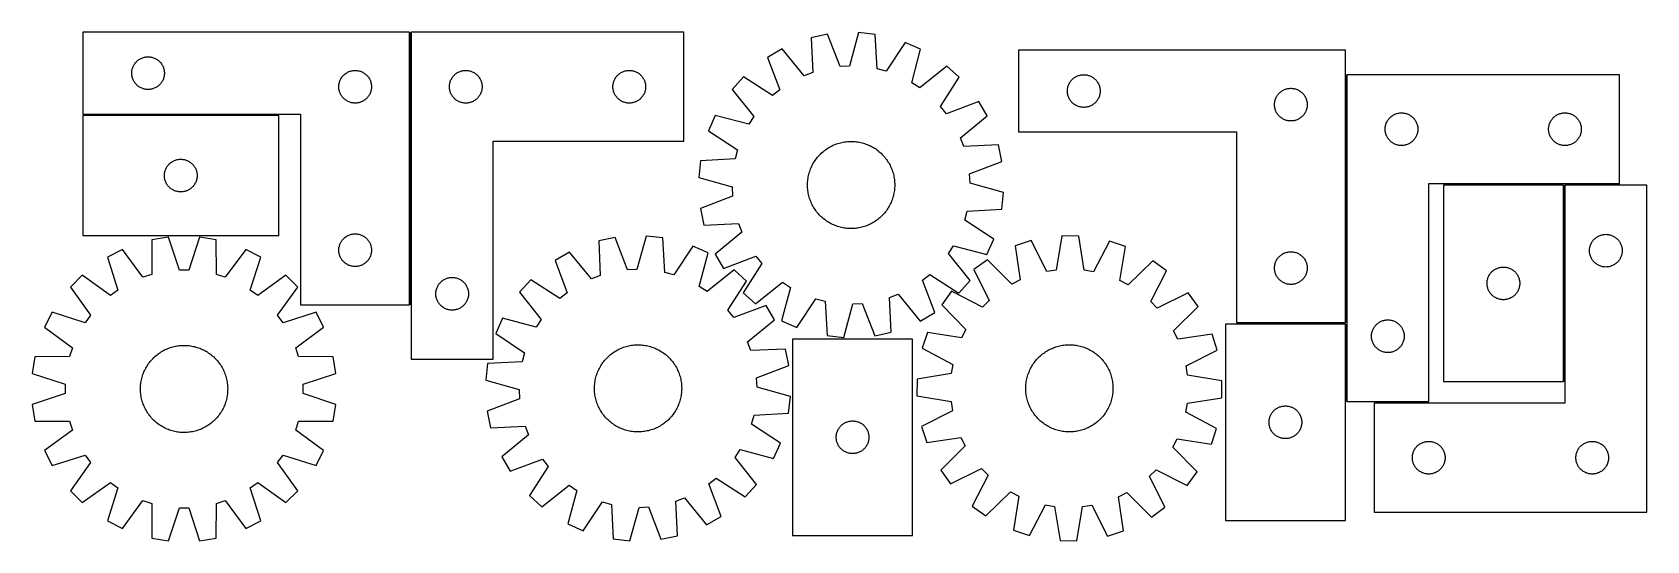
# Model space of a CAD drawing. Header units: millimetres. Extents: x 7 to 1488, y 7 to 473.
import ezdxf

# ---------------------------------------------------------------- set-up
doc = ezdxf.new("R2010")
doc.units = ezdxf.units.MM
doc.layers.add('COMMON', color=5, linetype='CONTINUOUS', true_color=0x0000ff)
doc.layers.add('CUT', color=7, linetype='CONTINUOUS', true_color=0x000000)

msp = doc.modelspace()

# ---------------------------------------------------------------- linework, layer by layer
at = {"layer": 'COMMON'}
for p, q in [((353.568807, 223.173131), (353.568807, 473.173131)), ((1212.092732, 434.239046), (1212.092732, 206.755407)), ((232.818806, 397.423131), (52.818806, 397.423131)), ((1411.350562, 333.489046), (1301.350562, 333.489046)), ((1412.100563, 152.739045), (1412.100563, 332.739045)), ((1412.850563, 333.489045), (1462.842733, 333.489045)), ((1211.342732, 206.005407), (1111.342732, 206.005407)), ((1212.092733, 134.239046), (1212.092733, 205.255406)), ((1237.850563, 133.489045), (1287.842733, 133.489045))]:
    msp.add_line(p, q, dxfattribs=at)
at = {"layer": 'CUT'}
for p, q in [((352.818806, 473.173131), (52.818806, 473.173131)), ((52.818806, 473.173131), (52.818806, 398.173131)), ((352.818806, 223.173131), (352.818806, 473.173131)), ((354.318807, 473.173131), (354.318807, 173.173131)), ((604.318807, 473.173131), (354.318807, 473.173131)), ((604.318807, 373.173131), (604.318807, 473.173131)), ((736.184692, 471.312569), (721.138776, 468.095279)), ((721.138776, 468.095279), (722.664852, 436.367596)), ((747.767537, 441.735341), (736.184692, 471.312569)), ((764.682585, 472.840932), (756.329576, 442.194529)), ((779.986299, 471.251313), (764.682585, 472.840932)), ((781.862373, 439.542401), (779.986299, 471.251313)), ((807.561696, 463.898539), (790.147254, 437.3333)), ((821.625174, 457.657614), (807.561696, 463.898539)), ((100.593381, 444.364448), (101.057009, 444.982273)), ((101.057009, 444.982273), (101.551827, 445.575413)), ((101.551827, 445.575413), (102.076524, 446.142294)), ((102.076524, 446.142294), (102.629706, 446.681412)), ((102.629706, 446.681412), (103.209909, 447.191338)), ((103.209909, 447.191338), (103.815592, 447.67072)), ((103.815592, 447.67072), (104.445151, 448.118286)), ((104.445151, 448.118286), (105.096914, 448.532851)), ((105.096914, 448.532851), (105.769155, 448.913313)), ((105.769155, 448.913313), (106.460091, 449.258665)), ((106.460091, 449.258665), (107.167888, 449.567991)), ((107.167888, 449.567991), (107.890671, 449.84047)), ((107.890671, 449.84047), (108.626522, 450.075379)), ((108.626522, 450.075379), (109.37349, 450.272097)), ((109.37349, 450.272097), (110.129595, 450.430101)), ((110.129595, 450.430101), (110.892831, 450.548971)), ((110.892831, 450.548971), (111.661175, 450.628394)), ((111.661175, 450.628394), (112.432588, 450.668158)), ((112.432588, 450.668158), (113.205025, 450.668158)), ((113.205025, 450.668158), (113.976438, 450.628394)), ((113.976438, 450.628394), (114.744782, 450.548971)), ((114.744782, 450.548971), (115.508018, 450.430101)), ((115.508018, 450.430101), (116.264123, 450.272097)), ((116.264123, 450.272097), (117.011091, 450.075379)), ((117.011091, 450.075379), (117.746942, 449.84047)), ((117.746942, 449.84047), (118.469725, 449.567991)), ((118.469725, 449.567991), (119.177522, 449.258665)), ((119.177522, 449.258665), (119.868458, 448.913313)), ((119.868458, 448.913313), (120.540698, 448.532851)), ((120.540698, 448.532851), (121.192462, 448.118286)), ((121.192462, 448.118286), (121.822021, 447.67072)), ((121.822021, 447.67072), (122.427704, 447.191338)), ((122.427704, 447.191338), (123.007907, 446.681412)), ((123.007907, 446.681412), (123.561089, 446.142294)), ((123.561089, 446.142294), (124.085785, 445.575413)), ((124.085785, 445.575413), (124.580604, 444.982273)), ((124.580604, 444.982273), (125.044232, 444.364448)), ((694.507959, 457.835386), (681.19264, 450.126117)), ((681.19264, 450.126117), (692.448417, 420.422881)), ((714.663765, 433.285066), (694.507959, 457.835386)), ((813.610834, 426.920908), (821.625174, 457.657614)), ((1211.342732, 456.755407), (911.342732, 456.755407)), ((911.342732, 456.755407), (911.342732, 381.755407)), ((1211.342732, 206.755407), (1211.342732, 456.755407)), ((97.818806, 435.673131), (97.838695, 436.445313)), ((97.838695, 434.90095), (97.818806, 435.673131)), ((97.838695, 436.445313), (97.898308, 437.215446)), ((97.898308, 434.130816), (97.838695, 434.90095)), ((97.898308, 437.215446), (97.997488, 437.98149)), ((97.997488, 433.364773), (97.898308, 434.130816)), ((97.997488, 437.98149), (98.135971, 438.741412)), ((98.135971, 432.60485), (97.997488, 433.364773)), ((98.135971, 438.741412), (98.313391, 439.493198)), ((98.313391, 431.853064), (98.135971, 432.60485)), ((98.313391, 439.493198), (98.529276, 440.234854)), ((98.529276, 431.111409), (98.313391, 431.853064)), ((98.529276, 440.234854), (98.783054, 440.964413)), ((98.783054, 430.38185), (98.529276, 431.111409)), ((98.783054, 440.964413), (99.074053, 441.67994)), ((99.074053, 429.666323), (98.783054, 430.38185)), ((99.074053, 441.67994), (99.4015, 442.379538)), ((99.4015, 428.966724), (99.074053, 429.666323)), ((99.4015, 442.379538), (99.764528, 443.061352)), ((99.764528, 443.061352), (100.162173, 443.723574)), ((100.162173, 443.723574), (100.593381, 444.364448)), ((125.044232, 444.364448), (125.47544, 443.723574)), ((125.47544, 443.723574), (125.873085, 443.061352)), ((125.873085, 443.061352), (126.236113, 442.379538)), ((126.236113, 442.379538), (126.56356, 441.67994)), ((126.56356, 429.666323), (126.236113, 428.966724)), ((126.56356, 441.67994), (126.854559, 440.964413)), ((126.854559, 430.38185), (126.56356, 429.666323)), ((126.854559, 440.964413), (127.108337, 440.234854)), ((127.108337, 431.111409), (126.854559, 430.38185)), ((127.108337, 440.234854), (127.324222, 439.493198)), ((127.324222, 431.853064), (127.108337, 431.111409)), ((127.324222, 439.493198), (127.501642, 438.741412)), ((127.501642, 432.60485), (127.324222, 431.853064)), ((127.501642, 438.741412), (127.640125, 437.98149)), ((127.640125, 433.364773), (127.501642, 432.60485)), ((127.640125, 437.98149), (127.739305, 437.215446)), ((127.739305, 434.130816), (127.640125, 433.364773)), ((127.739305, 437.215446), (127.798918, 436.445313)), ((127.798918, 434.90095), (127.739305, 434.130816)), ((127.798918, 436.445313), (127.818806, 435.673131)), ((127.818806, 435.673131), (127.798918, 434.90095)), ((289.074053, 429.17994), (289.4015, 429.879538)), ((289.4015, 429.879538), (289.764528, 430.561352)), ((289.764528, 430.561352), (290.162173, 431.223574)), ((290.162173, 431.223574), (290.593381, 431.864448)), ((290.593381, 431.864448), (291.057009, 432.482273)), ((291.057009, 432.482273), (291.551827, 433.075413)), ((291.551827, 433.075413), (292.076524, 433.642294)), ((292.076524, 433.642294), (292.629706, 434.181412)), ((292.629706, 434.181412), (293.209909, 434.691338)), ((293.209909, 434.691338), (293.815592, 435.17072)), ((293.815592, 435.17072), (294.445151, 435.618286)), ((294.445151, 435.618286), (295.096914, 436.032851)), ((295.096914, 436.032851), (295.769155, 436.413313)), ((295.769155, 436.413313), (296.460091, 436.758665)), ((296.460091, 436.758665), (297.167888, 437.067991)), ((297.167888, 437.067991), (297.890671, 437.34047)), ((297.890671, 437.34047), (298.626522, 437.575379)), ((298.626522, 437.575379), (299.37349, 437.772097)), ((299.37349, 437.772097), (300.129595, 437.930101)), ((300.129595, 437.930101), (300.892831, 438.048971)), ((300.892831, 438.048971), (301.661175, 438.128394)), ((301.661175, 438.128394), (302.432588, 438.168158)), ((302.432588, 438.168158), (303.205025, 438.168158)), ((303.205025, 438.168158), (303.976438, 438.128394)), ((303.976438, 438.128394), (304.744782, 438.048971)), ((304.744782, 438.048971), (305.508018, 437.930101)), ((305.508018, 437.930101), (306.264123, 437.772097)), ((306.264123, 437.772097), (307.011091, 437.575379)), ((307.011091, 437.575379), (307.746942, 437.34047)), ((307.746942, 437.34047), (308.469725, 437.067991)), ((308.469725, 437.067991), (309.177522, 436.758665)), ((309.177522, 436.758665), (309.868458, 436.413313)), ((309.868458, 436.413313), (310.540698, 436.032851)), ((310.540698, 436.032851), (311.192462, 435.618286)), ((311.192462, 435.618286), (311.822021, 435.17072)), ((311.822021, 435.17072), (312.427704, 434.691338)), ((312.427704, 434.691338), (313.007907, 434.181412)), ((313.007907, 434.181412), (313.561089, 433.642294)), ((313.561089, 433.642294), (314.085785, 433.075413)), ((314.085785, 433.075413), (314.580604, 432.482273)), ((314.580604, 432.482273), (315.044232, 431.864448)), ((315.044232, 431.864448), (315.47544, 431.223574)), ((315.47544, 431.223574), (315.873085, 430.561352)), ((315.873085, 430.561352), (316.236113, 429.879538)), ((316.236113, 429.879538), (316.56356, 429.17994)), ((390.733273, 429.531847), (391.078625, 430.222782)), ((391.078625, 430.222782), (391.459088, 430.895023)), ((391.459088, 430.895023), (391.873652, 431.546787)), ((391.873652, 431.546787), (392.321219, 432.176345)), ((392.321219, 432.176345), (392.800601, 432.782029)), ((392.800601, 432.782029), (393.310527, 433.362231)), ((393.310527, 433.362231), (393.849645, 433.915414)), ((393.849645, 433.915414), (394.416526, 434.44011)), ((394.416526, 434.44011), (395.009665, 434.934928)), ((395.009665, 434.934928), (395.627491, 435.398556)), ((395.627491, 435.398556), (396.268365, 435.829765)), ((396.268365, 435.829765), (396.930586, 436.22741)), ((396.930586, 436.22741), (397.612401, 436.590438)), ((397.612401, 436.590438), (398.311999, 436.917885)), ((398.311999, 436.917885), (399.027526, 437.208884)), ((399.027526, 437.208884), (399.757085, 437.462662)), ((399.757085, 437.462662), (400.498741, 437.678547)), ((400.498741, 437.678547), (401.250526, 437.855967)), ((401.250526, 437.855967), (402.010449, 437.99445)), ((402.010449, 437.99445), (402.776492, 438.093629)), ((402.776492, 438.093629), (403.546626, 438.153243)), ((403.546626, 438.153243), (404.318807, 438.173131)), ((404.318807, 438.173131), (405.090989, 438.153243)), ((405.090989, 438.153243), (405.861122, 438.093629)), ((405.861122, 438.093629), (406.627166, 437.99445)), ((406.627166, 437.99445), (407.387088, 437.855967)), ((407.387088, 437.855967), (408.138874, 437.678547)), ((408.138874, 437.678547), (408.88053, 437.462662)), ((408.88053, 437.462662), (409.610089, 437.208884)), ((409.610089, 437.208884), (410.325616, 436.917885)), ((410.325616, 436.917885), (411.025214, 436.590438)), ((411.025214, 436.590438), (411.707028, 436.22741)), ((411.707028, 436.22741), (412.36925, 435.829765)), ((412.36925, 435.829765), (413.010124, 435.398556)), ((413.010124, 435.398556), (413.62795, 434.934928)), ((413.62795, 434.934928), (414.221089, 434.44011)), ((414.221089, 434.44011), (414.78797, 433.915414)), ((414.78797, 433.915414), (415.327088, 433.362231)), ((415.327088, 433.362231), (415.837014, 432.782029)), ((415.837014, 432.782029), (416.316396, 432.176345)), ((416.316396, 432.176345), (416.763963, 431.546787)), ((416.763963, 431.546787), (417.178527, 430.895023)), ((417.178527, 430.895023), (417.558989, 430.222782)), ((417.558989, 430.222782), (417.904341, 429.531847)), ((540.733273, 429.531847), (541.078625, 430.222782)), ((541.078625, 430.222782), (541.459088, 430.895023)), ((541.459088, 430.895023), (541.873652, 431.546787)), ((541.873652, 431.546787), (542.321219, 432.176345)), ((542.321219, 432.176345), (542.800601, 432.782029)), ((542.800601, 432.782029), (543.310527, 433.362231)), ((543.310527, 433.362231), (543.849645, 433.915414)), ((543.849645, 433.915414), (544.416526, 434.44011)), ((544.416526, 434.44011), (545.009665, 434.934928)), ((545.009665, 434.934928), (545.627491, 435.398556)), ((545.627491, 435.398556), (546.268365, 435.829765)), ((546.268365, 435.829765), (546.930586, 436.22741)), ((546.930586, 436.22741), (547.612401, 436.590438)), ((547.612401, 436.590438), (548.311999, 436.917885)), ((548.311999, 436.917885), (549.027526, 437.208884)), ((549.027526, 437.208884), (549.757085, 437.462662)), ((549.757085, 437.462662), (550.498741, 437.678547)), ((550.498741, 437.678547), (551.250526, 437.855967)), ((551.250526, 437.855967), (552.010449, 437.99445)), ((552.010449, 437.99445), (552.776492, 438.093629)), ((552.776492, 438.093629), (553.546626, 438.153243)), ((553.546626, 438.153243), (554.318807, 438.173131)), ((554.318807, 438.173131), (555.090989, 438.153243)), ((555.090989, 438.153243), (555.861122, 438.093629)), ((555.861122, 438.093629), (556.627166, 437.99445)), ((556.627166, 437.99445), (557.387088, 437.855967)), ((557.387088, 437.855967), (558.138874, 437.678547)), ((558.138874, 437.678547), (558.88053, 437.462662)), ((558.88053, 437.462662), (559.610089, 437.208884)), ((559.610089, 437.208884), (560.325616, 436.917885)), ((560.325616, 436.917885), (561.025214, 436.590438)), ((561.025214, 436.590438), (561.707028, 436.22741)), ((561.707028, 436.22741), (562.36925, 435.829765)), ((562.36925, 435.829765), (563.010124, 435.398556)), ((563.010124, 435.398556), (563.62795, 434.934928)), ((563.62795, 434.934928), (564.221089, 434.44011)), ((564.221089, 434.44011), (564.78797, 433.915414)), ((564.78797, 433.915414), (565.327088, 433.362231)), ((565.327088, 433.362231), (565.837014, 432.782029)), ((565.837014, 432.782029), (566.316396, 432.176345)), ((566.316396, 432.176345), (566.763963, 431.546787)), ((566.763963, 431.546787), (567.178527, 430.895023)), ((567.178527, 430.895023), (567.558989, 430.222782)), ((567.558989, 430.222782), (567.904341, 429.531847)), ((659.035708, 432.139005), (648.754383, 420.692394)), ((685.791486, 415.01875), (659.035708, 432.139005)), ((722.664852, 436.367596), (714.663765, 433.285066)), ((756.329576, 442.194529), (747.767537, 441.735341)), ((790.147254, 437.3333), (781.862373, 439.542401)), ((845.578803, 442.143444), (820.807573, 422.259759)), ((839.905158, 405.106341), (857.025413, 431.862118)), ((857.025413, 431.862118), (845.578803, 442.143444)), ((960.075753, 429.157688), (960.600449, 429.724569)), ((960.600449, 429.724569), (961.153632, 430.263687)), ((961.153632, 430.263687), (961.733835, 430.773613)), ((961.733835, 430.773613), (962.339518, 431.252995)), ((962.339518, 431.252995), (962.969076, 431.700562)), ((962.969076, 431.700562), (963.62084, 432.115126)), ((963.62084, 432.115126), (964.293081, 432.495589)), ((964.293081, 432.495589), (964.984016, 432.840941)), ((964.984016, 432.840941), (965.691814, 433.150266)), ((965.691814, 433.150266), (966.414596, 433.422745)), ((966.414596, 433.422745), (967.150448, 433.657655)), ((967.150448, 433.657655), (967.897416, 433.854372)), ((967.897416, 433.854372), (968.653521, 434.012376)), ((968.653521, 434.012376), (969.416757, 434.131247)), ((969.416757, 434.131247), (970.1851, 434.21067)), ((970.1851, 434.21067), (970.956514, 434.250434)), ((970.956514, 434.250434), (971.728951, 434.250434)), ((971.728951, 434.250434), (972.500364, 434.21067)), ((972.500364, 434.21067), (973.268708, 434.131247)), ((973.268708, 434.131247), (974.031944, 434.012376)), ((974.031944, 434.012376), (974.788048, 433.854372)), ((974.788048, 433.854372), (975.535017, 433.657655)), ((975.535017, 433.657655), (976.270868, 433.422745)), ((976.270868, 433.422745), (976.993651, 433.150266)), ((976.993651, 433.150266), (977.701448, 432.840941)), ((977.701448, 432.840941), (978.392383, 432.495589)), ((978.392383, 432.495589), (979.064624, 432.115126)), ((979.064624, 432.115126), (979.716388, 431.700562)), ((979.716388, 431.700562), (980.345946, 431.252995)), ((980.345946, 431.252995), (980.95163, 430.773613)), ((980.95163, 430.773613), (981.531832, 430.263687)), ((981.531832, 430.263687), (982.085015, 429.724569)), ((982.085015, 429.724569), (982.609711, 429.157688)), ((1212.842733, 434.239046), (1212.842733, 134.239046)), ((1462.842733, 434.239046), (1212.842733, 434.239046)), ((1462.842733, 334.239046), (1462.842733, 434.239046)), ((99.764528, 428.28491), (99.4015, 428.966724)), ((100.162173, 427.622688), (99.764528, 428.28491)), ((100.593381, 426.981815), (100.162173, 427.622688)), ((101.057009, 426.363989), (100.593381, 426.981815)), ((101.551827, 425.770849), (101.057009, 426.363989)), ((102.076524, 425.203969), (101.551827, 425.770849)), ((102.629706, 424.664851), (102.076524, 425.203969)), ((103.209909, 424.154925), (102.629706, 424.664851)), ((103.815592, 423.675543), (103.209909, 424.154925)), ((104.445151, 423.227976), (103.815592, 423.675543)), ((105.096914, 422.813412), (104.445151, 423.227976)), ((105.769155, 422.432949), (105.096914, 422.813412)), ((106.460091, 422.087597), (105.769155, 422.432949)), ((107.167888, 421.778272), (106.460091, 422.087597)), ((107.890671, 421.505793), (107.167888, 421.778272)), ((108.626522, 421.270883), (107.890671, 421.505793)), ((109.37349, 421.074166), (108.626522, 421.270883)), ((110.129595, 420.916162), (109.37349, 421.074166)), ((110.892831, 420.797291), (110.129595, 420.916162)), ((111.661175, 420.717868), (110.892831, 420.797291)), ((112.432588, 420.678104), (111.661175, 420.717868)), ((113.205025, 420.678104), (112.432588, 420.678104)), ((113.976438, 420.717868), (113.205025, 420.678104)), ((114.744782, 420.797291), (113.976438, 420.717868)), ((115.508018, 420.916162), (114.744782, 420.797291)), ((116.264123, 421.074166), (115.508018, 420.916162)), ((117.011091, 421.270883), (116.264123, 421.074166)), ((117.746942, 421.505793), (117.011091, 421.270883)), ((118.469725, 421.778272), (117.746942, 421.505793)), ((119.177522, 422.087597), (118.469725, 421.778272)), ((119.868458, 422.432949), (119.177522, 422.087597)), ((120.540698, 422.813412), (119.868458, 422.432949)), ((121.192462, 423.227976), (120.540698, 422.813412)), ((121.822021, 423.675543), (121.192462, 423.227976)), ((122.427704, 424.154925), (121.822021, 423.675543)), ((123.007907, 424.664851), (122.427704, 424.154925)), ((123.561089, 425.203969), (123.007907, 424.664851)), ((124.085785, 425.770849), (123.561089, 425.203969)), ((124.580604, 426.363989), (124.085785, 425.770849)), ((125.044232, 426.981815), (124.580604, 426.363989)), ((125.47544, 427.622688), (125.044232, 426.981815)), ((125.873085, 428.28491), (125.47544, 427.622688)), ((126.236113, 428.966724), (125.873085, 428.28491)), ((287.818806, 423.173131), (287.838695, 423.945313)), ((287.838695, 422.40095), (287.818806, 423.173131)), ((287.838695, 423.945313), (287.898308, 424.715446)), ((287.898308, 421.630816), (287.838695, 422.40095)), ((287.898308, 424.715446), (287.997488, 425.48149)), ((287.997488, 420.864773), (287.898308, 421.630816)), ((287.997488, 425.48149), (288.135971, 426.241412)), ((288.135971, 420.10485), (287.997488, 420.864773)), ((288.135971, 426.241412), (288.313391, 426.993198)), ((288.313391, 419.353064), (288.135971, 420.10485)), ((288.313391, 426.993198), (288.529276, 427.734854)), ((288.529276, 418.611409), (288.313391, 419.353064)), ((288.529276, 427.734854), (288.783054, 428.464413)), ((288.783054, 417.88185), (288.529276, 418.611409)), ((288.783054, 428.464413), (289.074053, 429.17994)), ((289.074053, 417.166323), (288.783054, 417.88185)), ((289.4015, 416.466724), (289.074053, 417.166323)), ((289.764528, 415.78491), (289.4015, 416.466724)), ((290.162173, 415.122688), (289.764528, 415.78491)), ((290.593381, 414.481815), (290.162173, 415.122688)), ((315.47544, 415.122688), (315.044232, 414.481815)), ((315.873085, 415.78491), (315.47544, 415.122688)), ((316.236113, 416.466724), (315.873085, 415.78491)), ((316.56356, 417.166323), (316.236113, 416.466724)), ((316.56356, 429.17994), (316.854559, 428.464413)), ((316.854559, 417.88185), (316.56356, 417.166323)), ((316.854559, 428.464413), (317.108337, 427.734854)), ((317.108337, 418.611409), (316.854559, 417.88185)), ((317.108337, 427.734854), (317.324222, 426.993198)), ((317.324222, 419.353064), (317.108337, 418.611409)), ((317.324222, 426.993198), (317.501642, 426.241412)), ((317.501642, 420.10485), (317.324222, 419.353064)), ((317.501642, 426.241412), (317.640125, 425.48149)), ((317.640125, 420.864773), (317.501642, 420.10485)), ((317.640125, 425.48149), (317.739305, 424.715446)), ((317.739305, 421.630816), (317.640125, 420.864773)), ((317.739305, 424.715446), (317.798918, 423.945313)), ((317.798918, 422.40095), (317.739305, 421.630816)), ((317.798918, 423.945313), (317.818806, 423.173131)), ((317.818806, 423.173131), (317.798918, 422.40095)), ((389.32378, 423.55935), (389.363545, 424.330763)), ((389.32378, 422.786913), (389.32378, 423.55935)), ((389.363545, 422.015499), (389.32378, 422.786913)), ((389.363545, 424.330763), (389.442967, 425.099107)), ((389.442967, 421.247156), (389.363545, 422.015499)), ((389.442967, 425.099107), (389.561838, 425.862343)), ((389.561838, 420.48392), (389.442967, 421.247156)), ((389.561838, 425.862343), (389.719842, 426.618447)), ((389.719842, 419.727815), (389.561838, 420.48392)), ((389.719842, 426.618447), (389.916559, 427.365416)), ((389.916559, 418.980847), (389.719842, 419.727815)), ((389.916559, 427.365416), (390.151469, 428.101267)), ((390.151469, 418.244996), (389.916559, 418.980847)), ((390.151469, 428.101267), (390.423948, 428.82405)), ((390.423948, 417.522213), (390.151469, 418.244996)), ((390.423948, 428.82405), (390.733273, 429.531847)), ((390.733273, 416.814415), (390.423948, 417.522213)), ((391.078625, 416.12348), (390.733273, 416.814415)), ((391.459088, 415.451239), (391.078625, 416.12348)), ((391.873652, 414.799475), (391.459088, 415.451239)), ((392.321219, 414.169917), (391.873652, 414.799475)), ((416.763963, 414.799475), (416.316396, 414.169917)), ((417.178527, 415.451239), (416.763963, 414.799475)), ((417.558989, 416.12348), (417.178527, 415.451239)), ((417.904341, 416.814415), (417.558989, 416.12348)), ((417.904341, 429.531847), (418.213667, 428.82405)), ((418.213667, 417.522213), (417.904341, 416.814415)), ((418.213667, 428.82405), (418.486146, 428.101267)), ((418.486146, 418.244996), (418.213667, 417.522213)), ((418.486146, 428.101267), (418.721056, 427.365416)), ((418.721056, 418.980847), (418.486146, 418.244996)), ((418.721056, 427.365416), (418.917773, 426.618447)), ((418.917773, 419.727815), (418.721056, 418.980847)), ((418.917773, 426.618447), (419.075777, 425.862343)), ((419.075777, 420.48392), (418.917773, 419.727815)), ((419.075777, 425.862343), (419.194648, 425.099107)), ((419.194648, 421.247156), (419.075777, 420.48392)), ((419.194648, 425.099107), (419.27407, 424.330763)), ((419.27407, 422.015499), (419.194648, 421.247156)), ((419.27407, 424.330763), (419.313834, 423.55935)), ((419.313834, 422.786913), (419.27407, 422.015499)), ((419.313834, 423.55935), (419.313834, 422.786913)), ((539.32378, 423.55935), (539.363545, 424.330763)), ((539.32378, 422.786913), (539.32378, 423.55935)), ((539.363545, 422.015499), (539.32378, 422.786913)), ((539.363545, 424.330763), (539.442967, 425.099107)), ((539.442967, 421.247156), (539.363545, 422.015499)), ((539.442967, 425.099107), (539.561838, 425.862343)), ((539.561838, 420.48392), (539.442967, 421.247156)), ((539.561838, 425.862343), (539.719842, 426.618447)), ((539.719842, 419.727815), (539.561838, 420.48392)), ((539.719842, 426.618447), (539.916559, 427.365416)), ((539.916559, 418.980847), (539.719842, 419.727815)), ((539.916559, 427.365416), (540.151469, 428.101267)), ((540.151469, 418.244996), (539.916559, 418.980847)), ((540.151469, 428.101267), (540.423948, 428.82405)), ((540.423948, 417.522213), (540.151469, 418.244996)), ((540.423948, 428.82405), (540.733273, 429.531847)), ((540.733273, 416.814415), (540.423948, 417.522213)), ((541.078625, 416.12348), (540.733273, 416.814415)), ((541.459088, 415.451239), (541.078625, 416.12348)), ((541.873652, 414.799475), (541.459088, 415.451239)), ((542.321219, 414.169917), (541.873652, 414.799475)), ((566.763963, 414.799475), (566.316396, 414.169917)), ((567.178527, 415.451239), (566.763963, 414.799475)), ((567.558989, 416.12348), (567.178527, 415.451239)), ((567.904341, 416.814415), (567.558989, 416.12348)), ((567.904341, 429.531847), (568.213667, 428.82405)), ((568.213667, 417.522213), (567.904341, 416.814415)), ((568.213667, 428.82405), (568.486146, 428.101267)), ((568.486146, 418.244996), (568.213667, 417.522213)), ((568.486146, 428.101267), (568.721056, 427.365416)), ((568.721056, 418.980847), (568.486146, 418.244996)), ((568.721056, 427.365416), (568.917773, 426.618447)), ((568.917773, 419.727815), (568.721056, 418.980847)), ((568.917773, 426.618447), (569.075777, 425.862343)), ((569.075777, 420.48392), (568.917773, 419.727815)), ((569.075777, 425.862343), (569.194648, 425.099107)), ((569.194648, 421.247156), (569.075777, 420.48392)), ((569.194648, 425.099107), (569.27407, 424.330763)), ((569.27407, 422.015499), (569.194648, 421.247156)), ((569.27407, 424.330763), (569.313834, 423.55935)), ((569.313834, 422.786913), (569.27407, 422.015499)), ((569.313834, 423.55935), (569.313834, 422.786913)), ((648.754383, 420.692394), (668.638068, 395.921165)), ((692.448417, 420.422881), (685.791486, 415.01875)), ((820.807573, 422.259759), (813.610834, 426.920908)), ((956.342732, 419.255407), (956.362621, 420.027588)), ((956.362621, 418.483225), (956.342732, 419.255407)), ((956.362621, 420.027588), (956.422234, 420.797722)), ((956.422234, 417.713092), (956.362621, 418.483225)), ((956.422234, 420.797722), (956.521414, 421.563765)), ((956.521414, 416.947048), (956.422234, 417.713092)), ((956.521414, 421.563765), (956.659897, 422.323688)), ((956.659897, 416.187126), (956.521414, 416.947048)), ((956.659897, 422.323688), (956.837316, 423.075473)), ((956.837316, 415.43534), (956.659897, 416.187126)), ((956.837316, 423.075473), (957.053202, 423.817129)), ((957.053202, 414.693684), (956.837316, 415.43534)), ((957.053202, 423.817129), (957.30698, 424.546688)), ((957.30698, 424.546688), (957.597979, 425.262215)), ((957.597979, 425.262215), (957.925426, 425.961814)), ((957.925426, 425.961814), (958.288454, 426.643628)), ((958.288454, 426.643628), (958.686099, 427.30585)), ((958.686099, 427.30585), (959.117307, 427.946723)), ((959.117307, 427.946723), (959.580935, 428.564549)), ((959.580935, 428.564549), (960.075753, 429.157688)), ((982.609711, 429.157688), (983.104529, 428.564549)), ((983.104529, 428.564549), (983.568157, 427.946723)), ((983.568157, 427.946723), (983.999366, 427.30585)), ((983.999366, 427.30585), (984.397011, 426.643628)), ((984.397011, 426.643628), (984.760038, 425.961814)), ((984.760038, 425.961814), (985.087486, 425.262215)), ((985.087486, 425.262215), (985.378485, 424.546688)), ((985.378485, 424.546688), (985.632263, 423.817129)), ((985.632263, 423.817129), (985.848148, 423.075473)), ((985.848148, 415.43534), (985.632263, 414.693684)), ((985.848148, 423.075473), (986.025567, 422.323688)), ((986.025567, 416.187126), (985.848148, 415.43534)), ((986.025567, 422.323688), (986.164051, 421.563765)), ((986.164051, 416.947048), (986.025567, 416.187126)), ((986.164051, 421.563765), (986.26323, 420.797722)), ((986.26323, 417.713092), (986.164051, 416.947048)), ((986.26323, 420.797722), (986.322844, 420.027588)), ((986.322844, 418.483225), (986.26323, 417.713092)), ((986.322844, 420.027588), (986.342732, 419.255407)), ((986.342732, 419.255407), (986.322844, 418.483225)), ((1148.288454, 414.143628), (1148.686099, 414.80585)), ((1148.686099, 414.80585), (1149.117307, 415.446723)), ((1149.117307, 415.446723), (1149.580935, 416.064549)), ((1149.580935, 416.064549), (1150.075753, 416.657688)), ((1150.075753, 416.657688), (1150.600449, 417.224569)), ((1150.600449, 417.224569), (1151.153632, 417.763687)), ((1151.153632, 417.763687), (1151.733835, 418.273613)), ((1151.733835, 418.273613), (1152.339518, 418.752995)), ((1152.339518, 418.752995), (1152.969076, 419.200562)), ((1152.969076, 419.200562), (1153.62084, 419.615126)), ((1153.62084, 419.615126), (1154.293081, 419.995589)), ((1154.293081, 419.995589), (1154.984016, 420.340941)), ((1154.984016, 420.340941), (1155.691814, 420.650266)), ((1155.691814, 420.650266), (1156.414596, 420.922745)), ((1156.414596, 420.922745), (1157.150448, 421.157655)), ((1157.150448, 421.157655), (1157.897416, 421.354372)), ((1157.897416, 421.354372), (1158.653521, 421.512376)), ((1158.653521, 421.512376), (1159.416757, 421.631247)), ((1159.416757, 421.631247), (1160.1851, 421.71067)), ((1160.1851, 421.71067), (1160.956514, 421.750434)), ((1160.956514, 421.750434), (1161.728951, 421.750434)), ((1161.728951, 421.750434), (1162.500364, 421.71067)), ((1162.500364, 421.71067), (1163.268708, 421.631247)), ((1163.268708, 421.631247), (1164.031944, 421.512376)), ((1164.031944, 421.512376), (1164.788048, 421.354372)), ((1164.788048, 421.354372), (1165.535017, 421.157655)), ((1165.535017, 421.157655), (1166.270868, 420.922745)), ((1166.270868, 420.922745), (1166.993651, 420.650266)), ((1166.993651, 420.650266), (1167.701448, 420.340941)), ((1167.701448, 420.340941), (1168.392383, 419.995589)), ((1168.392383, 419.995589), (1169.064624, 419.615126)), ((1169.064624, 419.615126), (1169.716388, 419.200562)), ((1169.716388, 419.200562), (1170.345946, 418.752995)), ((1170.345946, 418.752995), (1170.95163, 418.273613)), ((1170.95163, 418.273613), (1171.531832, 417.763687)), ((1171.531832, 417.763687), (1172.085015, 417.224569)), ((1172.085015, 417.224569), (1172.609711, 416.657688)), ((1172.609711, 416.657688), (1173.104529, 416.064549)), ((1173.104529, 416.064549), (1173.568157, 415.446723)), ((1173.568157, 415.446723), (1173.999366, 414.80585)), ((1173.999366, 414.80585), (1174.397011, 414.143628)), ((291.057009, 413.863989), (290.593381, 414.481815)), ((291.551827, 413.270849), (291.057009, 413.863989)), ((292.076524, 412.703969), (291.551827, 413.270849)), ((292.629706, 412.164851), (292.076524, 412.703969)), ((293.209909, 411.654925), (292.629706, 412.164851)), ((293.815592, 411.175543), (293.209909, 411.654925)), ((294.445151, 410.727976), (293.815592, 411.175543)), ((295.096914, 410.313412), (294.445151, 410.727976)), ((295.769155, 409.932949), (295.096914, 410.313412)), ((296.460091, 409.587597), (295.769155, 409.932949)), ((297.167888, 409.278272), (296.460091, 409.587597)), ((297.890671, 409.005793), (297.167888, 409.278272)), ((298.626522, 408.770883), (297.890671, 409.005793)), ((299.37349, 408.574166), (298.626522, 408.770883)), ((300.129595, 408.416162), (299.37349, 408.574166)), ((300.892831, 408.297291), (300.129595, 408.416162)), ((301.661175, 408.217868), (300.892831, 408.297291)), ((302.432588, 408.178104), (301.661175, 408.217868)), ((303.205025, 408.178104), (302.432588, 408.178104)), ((303.976438, 408.217868), (303.205025, 408.178104)), ((304.744782, 408.297291), (303.976438, 408.217868)), ((305.508018, 408.416162), (304.744782, 408.297291)), ((306.264123, 408.574166), (305.508018, 408.416162)), ((307.011091, 408.770883), (306.264123, 408.574166)), ((307.746942, 409.005793), (307.011091, 408.770883)), ((308.469725, 409.278272), (307.746942, 409.005793)), ((309.177522, 409.587597), (308.469725, 409.278272)), ((309.868458, 409.932949), (309.177522, 409.587597)), ((310.540698, 410.313412), (309.868458, 409.932949)), ((311.192462, 410.727976), (310.540698, 410.313412)), ((311.822021, 411.175543), (311.192462, 410.727976)), ((312.427704, 411.654925), (311.822021, 411.175543)), ((313.007907, 412.164851), (312.427704, 411.654925)), ((313.561089, 412.703969), (313.007907, 412.164851)), ((314.085785, 413.270849), (313.561089, 412.703969)), ((314.580604, 413.863989), (314.085785, 413.270849)), ((315.044232, 414.481815), (314.580604, 413.863989)), ((392.800601, 413.564234), (392.321219, 414.169917)), ((393.310527, 412.984031), (392.800601, 413.564234)), ((393.849645, 412.430848), (393.310527, 412.984031)), ((394.416526, 411.906152), (393.849645, 412.430848)), ((395.009665, 411.411334), (394.416526, 411.906152)), ((395.627491, 410.947706), (395.009665, 411.411334)), ((396.268365, 410.516498), (395.627491, 410.947706)), ((396.930586, 410.118853), (396.268365, 410.516498)), ((397.612401, 409.755825), (396.930586, 410.118853)), ((398.311999, 409.428378), (397.612401, 409.755825)), ((399.027526, 409.137379), (398.311999, 409.428378)), ((399.757085, 408.883601), (399.027526, 409.137379)), ((400.498741, 408.667715), (399.757085, 408.883601)), ((401.250526, 408.490296), (400.498741, 408.667715)), ((402.010449, 408.351813), (401.250526, 408.490296)), ((402.776492, 408.252633), (402.010449, 408.351813)), ((403.546626, 408.19302), (402.776492, 408.252633)), ((404.318807, 408.173131), (403.546626, 408.19302)), ((405.090989, 408.19302), (404.318807, 408.173131)), ((405.861122, 408.252633), (405.090989, 408.19302)), ((406.627166, 408.351813), (405.861122, 408.252633)), ((407.387088, 408.490296), (406.627166, 408.351813)), ((408.138874, 408.667715), (407.387088, 408.490296)), ((408.88053, 408.883601), (408.138874, 408.667715)), ((409.610089, 409.137379), (408.88053, 408.883601)), ((410.325616, 409.428378), (409.610089, 409.137379)), ((411.025214, 409.755825), (410.325616, 409.428378)), ((411.707028, 410.118853), (411.025214, 409.755825)), ((412.36925, 410.516498), (411.707028, 410.118853)), ((413.010124, 410.947706), (412.36925, 410.516498)), ((413.62795, 411.411334), (413.010124, 410.947706)), ((414.221089, 411.906152), (413.62795, 411.411334)), ((414.78797, 412.430848), (414.221089, 411.906152)), ((415.327088, 412.984031), (414.78797, 412.430848)), ((415.837014, 413.564234), (415.327088, 412.984031)), ((416.316396, 414.169917), (415.837014, 413.564234)), ((542.800601, 413.564234), (542.321219, 414.169917)), ((543.310527, 412.984031), (542.800601, 413.564234)), ((543.849645, 412.430848), (543.310527, 412.984031)), ((544.416526, 411.906152), (543.849645, 412.430848)), ((545.009665, 411.411334), (544.416526, 411.906152)), ((545.627491, 410.947706), (545.009665, 411.411334)), ((546.268365, 410.516498), (545.627491, 410.947706)), ((546.930586, 410.118853), (546.268365, 410.516498)), ((547.612401, 409.755825), (546.930586, 410.118853)), ((548.311999, 409.428378), (547.612401, 409.755825)), ((549.027526, 409.137379), (548.311999, 409.428378)), ((549.757085, 408.883601), (549.027526, 409.137379)), ((550.498741, 408.667715), (549.757085, 408.883601)), ((551.250526, 408.490296), (550.498741, 408.667715)), ((552.010449, 408.351813), (551.250526, 408.490296)), ((552.776492, 408.252633), (552.010449, 408.351813)), ((553.546626, 408.19302), (552.776492, 408.252633)), ((554.318807, 408.173131), (553.546626, 408.19302)), ((555.090989, 408.19302), (554.318807, 408.173131)), ((555.861122, 408.252633), (555.090989, 408.19302)), ((556.627166, 408.351813), (555.861122, 408.252633)), ((557.387088, 408.490296), (556.627166, 408.351813)), ((558.138874, 408.667715), (557.387088, 408.490296)), ((558.88053, 408.883601), (558.138874, 408.667715)), ((559.610089, 409.137379), (558.88053, 408.883601)), ((560.325616, 409.428378), (559.610089, 409.137379)), ((561.025214, 409.755825), (560.325616, 409.428378)), ((561.707028, 410.118853), (561.025214, 409.755825)), ((562.36925, 410.516498), (561.707028, 410.118853)), ((563.010124, 410.947706), (562.36925, 410.516498)), ((563.62795, 411.411334), (563.010124, 410.947706)), ((564.221089, 411.906152), (563.62795, 411.411334)), ((564.78797, 412.430848), (564.221089, 411.906152)), ((565.327088, 412.984031), (564.78797, 412.430848)), ((565.837014, 413.564234), (565.327088, 412.984031)), ((566.316396, 414.169917), (565.837014, 413.564234)), ((845.30929, 398.449409), (839.905158, 405.106341)), ((875.012526, 409.705187), (845.30929, 398.449409)), ((882.721795, 396.389868), (875.012526, 409.705187)), ((957.30698, 413.964125), (957.053202, 414.693684)), ((957.597979, 413.248598), (957.30698, 413.964125)), ((957.925426, 412.549), (957.597979, 413.248598)), ((958.288454, 411.867186), (957.925426, 412.549)), ((958.686099, 411.204964), (958.288454, 411.867186)), ((959.117307, 410.56409), (958.686099, 411.204964)), ((959.580935, 409.946264), (959.117307, 410.56409)), ((960.075753, 409.353125), (959.580935, 409.946264)), ((960.600449, 408.786244), (960.075753, 409.353125)), ((961.153632, 408.247126), (960.600449, 408.786244)), ((961.733835, 407.7372), (961.153632, 408.247126)), ((962.339518, 407.257818), (961.733835, 407.7372)), ((962.969076, 406.810251), (962.339518, 407.257818)), ((963.62084, 406.395687), (962.969076, 406.810251)), ((964.293081, 406.015225), (963.62084, 406.395687)), ((964.984016, 405.669873), (964.293081, 406.015225)), ((965.691814, 405.360547), (964.984016, 405.669873)), ((966.414596, 405.088068), (965.691814, 405.360547)), ((967.150448, 404.853159), (966.414596, 405.088068)), ((967.897416, 404.656441), (967.150448, 404.853159)), ((968.653521, 404.498437), (967.897416, 404.656441)), ((969.416757, 404.379567), (968.653521, 404.498437)), ((970.1851, 404.300144), (969.416757, 404.379567)), ((970.956514, 404.26038), (970.1851, 404.300144)), ((971.728951, 404.26038), (970.956514, 404.26038)), ((972.500364, 404.300144), (971.728951, 404.26038)), ((973.268708, 404.379567), (972.500364, 404.300144)), ((974.031944, 404.498437), (973.268708, 404.379567)), ((974.788048, 404.656441), (974.031944, 404.498437)), ((975.535017, 404.853159), (974.788048, 404.656441)), ((976.270868, 405.088068), (975.535017, 404.853159)), ((976.993651, 405.360547), (976.270868, 405.088068)), ((977.701448, 405.669873), (976.993651, 405.360547)), ((978.392383, 406.015225), (977.701448, 405.669873)), ((979.064624, 406.395687), (978.392383, 406.015225)), ((979.716388, 406.810251), (979.064624, 406.395687)), ((980.345946, 407.257818), (979.716388, 406.810251)), ((980.95163, 407.7372), (980.345946, 407.257818)), ((981.531832, 408.247126), (980.95163, 407.7372)), ((982.085015, 408.786244), (981.531832, 408.247126)), ((982.609711, 409.353125), (982.085015, 408.786244)), ((983.104529, 409.946264), (982.609711, 409.353125)), ((983.568157, 410.56409), (983.104529, 409.946264)), ((983.999366, 411.204964), (983.568157, 410.56409)), ((984.397011, 411.867186), (983.999366, 411.204964)), ((984.760038, 412.549), (984.397011, 411.867186)), ((985.087486, 413.248598), (984.760038, 412.549)), ((985.378485, 413.964125), (985.087486, 413.248598)), ((985.632263, 414.693684), (985.378485, 413.964125)), ((1146.342732, 406.755407), (1146.362621, 407.527588)), ((1146.362621, 405.983225), (1146.342732, 406.755407)), ((1146.362621, 407.527588), (1146.422234, 408.297722)), ((1146.422234, 405.213092), (1146.362621, 405.983225)), ((1146.422234, 408.297722), (1146.521414, 409.063765)), ((1146.521414, 404.447048), (1146.422234, 405.213092)), ((1146.521414, 409.063765), (1146.659897, 409.823688)), ((1146.659897, 403.687126), (1146.521414, 404.447048)), ((1146.659897, 409.823688), (1146.837316, 410.575473)), ((1146.837316, 402.93534), (1146.659897, 403.687126)), ((1146.837316, 410.575473), (1147.053202, 411.317129)), ((1147.053202, 402.193684), (1146.837316, 402.93534)), ((1147.053202, 411.317129), (1147.30698, 412.046688)), ((1147.30698, 401.464125), (1147.053202, 402.193684)), ((1147.30698, 412.046688), (1147.597979, 412.762215)), ((1147.597979, 400.748598), (1147.30698, 401.464125)), ((1147.597979, 412.762215), (1147.925426, 413.461814)), ((1147.925426, 400.049), (1147.597979, 400.748598)), ((1147.925426, 413.461814), (1148.288454, 414.143628)), ((1148.288454, 399.367186), (1147.925426, 400.049)), ((1174.397011, 414.143628), (1174.760038, 413.461814)), ((1174.760038, 400.049), (1174.397011, 399.367186)), ((1174.760038, 413.461814), (1175.087486, 412.762215)), ((1175.087486, 400.748598), (1174.760038, 400.049)), ((1175.087486, 412.762215), (1175.378485, 412.046688)), ((1175.378485, 401.464125), (1175.087486, 400.748598)), ((1175.378485, 412.046688), (1175.632263, 411.317129)), ((1175.632263, 402.193684), (1175.378485, 401.464125)), ((1175.632263, 411.317129), (1175.848148, 410.575473)), ((1175.848148, 402.93534), (1175.632263, 402.193684)), ((1175.848148, 410.575473), (1176.025567, 409.823688)), ((1176.025567, 403.687126), (1175.848148, 402.93534)), ((1176.025567, 409.823688), (1176.164051, 409.063765)), ((1176.164051, 404.447048), (1176.025567, 403.687126)), ((1176.164051, 409.063765), (1176.26323, 408.297722)), ((1176.26323, 405.213092), (1176.164051, 404.447048)), ((1176.26323, 408.297722), (1176.322844, 407.527588)), ((1176.322844, 405.983225), (1176.26323, 405.213092)), ((1176.322844, 407.527588), (1176.342732, 406.755407)), ((1176.342732, 406.755407), (1176.322844, 405.983225)), ((52.818806, 398.173131), (252.818806, 398.173131)), ((232.818806, 396.67313), (52.818806, 396.67313)), ((52.818806, 396.67313), (52.818806, 286.67313)), ((232.818806, 286.67313), (232.818806, 396.67313)), ((252.818806, 398.173131), (252.818806, 223.173131)), ((633.240212, 396.738765), (626.999288, 382.675288)), ((663.976918, 388.724425), (633.240212, 396.738765)), ((668.638068, 395.921165), (663.976918, 388.724425)), ((858.171475, 376.234061), (882.721795, 396.389868)), ((1148.686099, 398.704964), (1148.288454, 399.367186)), ((1149.117307, 398.06409), (1148.686099, 398.704964)), ((1149.580935, 397.446264), (1149.117307, 398.06409)), ((1150.075753, 396.853125), (1149.580935, 397.446264)), ((1150.600449, 396.286244), (1150.075753, 396.853125)), ((1151.153632, 395.747126), (1150.600449, 396.286244)), ((1151.733835, 395.2372), (1151.153632, 395.747126)), ((1152.339518, 394.757818), (1151.733835, 395.2372)), ((1152.969076, 394.310251), (1152.339518, 394.757818)), ((1153.62084, 393.895687), (1152.969076, 394.310251)), ((1154.293081, 393.515225), (1153.62084, 393.895687)), ((1154.984016, 393.169873), (1154.293081, 393.515225)), ((1155.691814, 392.860547), (1154.984016, 393.169873)), ((1156.414596, 392.588068), (1155.691814, 392.860547)), ((1157.150448, 392.353159), (1156.414596, 392.588068)), ((1157.897416, 392.156441), (1157.150448, 392.353159)), ((1158.653521, 391.998437), (1157.897416, 392.156441)), ((1159.416757, 391.879567), (1158.653521, 391.998437)), ((1160.1851, 391.800144), (1159.416757, 391.879567)), ((1160.956514, 391.76038), (1160.1851, 391.800144)), ((1161.728951, 391.76038), (1160.956514, 391.76038)), ((1162.500364, 391.800144), (1161.728951, 391.76038)), ((1163.268708, 391.879567), (1162.500364, 391.800144)), ((1164.031944, 391.998437), (1163.268708, 391.879567)), ((1164.788048, 392.156441), (1164.031944, 391.998437)), ((1165.535017, 392.353159), (1164.788048, 392.156441)), ((1166.270868, 392.588068), (1165.535017, 392.353159)), ((1166.993651, 392.860547), (1166.270868, 392.588068)), ((1167.701448, 393.169873), (1166.993651, 392.860547)), ((1168.392383, 393.515225), (1167.701448, 393.169873)), ((1169.064624, 393.895687), (1168.392383, 393.515225)), ((1169.716388, 394.310251), (1169.064624, 393.895687)), ((1170.345946, 394.757818), (1169.716388, 394.310251)), ((1170.95163, 395.2372), (1170.345946, 394.757818)), ((1171.531832, 395.747126), (1170.95163, 395.2372)), ((1172.085015, 396.286244), (1171.531832, 395.747126)), ((1172.609711, 396.853125), (1172.085015, 396.286244)), ((1173.104529, 397.446264), (1172.609711, 396.853125)), ((1173.568157, 398.06409), (1173.104529, 397.446264)), ((1173.999366, 398.704964), (1173.568157, 398.06409)), ((1174.397011, 399.367186), (1173.999366, 398.704964)), ((1247.847706, 384.625264), (1247.88747, 385.396678)), ((1247.88747, 385.396678), (1247.966893, 386.165021)), ((1247.966893, 386.165021), (1248.085764, 386.928257)), ((1248.085764, 386.928257), (1248.243768, 387.684362)), ((1248.243768, 387.684362), (1248.440485, 388.43133)), ((1248.440485, 388.43133), (1248.675395, 389.167181)), ((1248.675395, 389.167181), (1248.947874, 389.889964)), ((1248.947874, 389.889964), (1249.257199, 390.597761)), ((1249.257199, 390.597761), (1249.602551, 391.288697)), ((1249.602551, 391.288697), (1249.983014, 391.960938)), ((1249.983014, 391.960938), (1250.397578, 392.612701)), ((1250.397578, 392.612701), (1250.845145, 393.24226)), ((1250.845145, 393.24226), (1251.324527, 393.847943)), ((1251.324527, 393.847943), (1251.834453, 394.428146)), ((1251.834453, 394.428146), (1252.373571, 394.981328)), ((1252.373571, 394.981328), (1252.940451, 395.506025)), ((1252.940451, 395.506025), (1253.533591, 396.000843)), ((1253.533591, 396.000843), (1254.151417, 396.464471)), ((1254.151417, 396.464471), (1254.79229, 396.895679)), ((1254.79229, 396.895679), (1255.454512, 397.293324)), ((1255.454512, 397.293324), (1256.136326, 397.656352)), ((1256.136326, 397.656352), (1256.835925, 397.983799)), ((1256.835925, 397.983799), (1257.551452, 398.274798)), ((1257.551452, 398.274798), (1258.281011, 398.528576)), ((1258.281011, 398.528576), (1259.022666, 398.744461)), ((1259.022666, 398.744461), (1259.774452, 398.921881)), ((1259.774452, 398.921881), (1260.534375, 399.060364)), ((1260.534375, 399.060364), (1261.300418, 399.159544)), ((1261.300418, 399.159544), (1262.070552, 399.219157)), ((1262.070552, 399.219157), (1262.842733, 399.239046)), ((1262.842733, 399.239046), (1263.614915, 399.219157)), ((1263.614915, 399.219157), (1264.385048, 399.159544)), ((1264.385048, 399.159544), (1265.151092, 399.060364)), ((1265.151092, 399.060364), (1265.911014, 398.921881)), ((1265.911014, 398.921881), (1266.6628, 398.744461)), ((1266.6628, 398.744461), (1267.404456, 398.528576)), ((1267.404456, 398.528576), (1268.134015, 398.274798)), ((1268.134015, 398.274798), (1268.849542, 397.983799)), ((1268.849542, 397.983799), (1269.54914, 397.656352)), ((1269.54914, 397.656352), (1270.230954, 397.293324)), ((1270.230954, 397.293324), (1270.893176, 396.895679)), ((1270.893176, 396.895679), (1271.53405, 396.464471)), ((1271.53405, 396.464471), (1272.151875, 396.000843)), ((1272.151875, 396.000843), (1272.745015, 395.506025)), ((1272.745015, 395.506025), (1273.311896, 394.981328)), ((1273.311896, 394.981328), (1273.851014, 394.428146)), ((1273.851014, 394.428146), (1274.36094, 393.847943)), ((1274.36094, 393.847943), (1274.840322, 393.24226)), ((1274.840322, 393.24226), (1275.287888, 392.612701)), ((1275.287888, 392.612701), (1275.702453, 391.960938)), ((1275.702453, 391.960938), (1276.082915, 391.288697)), ((1276.082915, 391.288697), (1276.428267, 390.597761)), ((1276.428267, 390.597761), (1276.737593, 389.889964)), ((1276.737593, 389.889964), (1277.010072, 389.167181)), ((1277.010072, 389.167181), (1277.244981, 388.43133)), ((1277.244981, 388.43133), (1277.441699, 387.684362)), ((1277.441699, 387.684362), (1277.599702, 386.928257)), ((1277.599702, 386.928257), (1277.718573, 386.165021)), ((1277.718573, 386.165021), (1277.797996, 385.396678)), ((1277.797996, 385.396678), (1277.83776, 384.625264)), ((1397.847706, 384.625264), (1397.88747, 385.396678)), ((1397.88747, 385.396678), (1397.966893, 386.165021)), ((1397.966893, 386.165021), (1398.085764, 386.928257)), ((1398.085764, 386.928257), (1398.243768, 387.684362)), ((1398.243768, 387.684362), (1398.440485, 388.43133)), ((1398.440485, 388.43133), (1398.675395, 389.167181)), ((1398.675395, 389.167181), (1398.947874, 389.889964)), ((1398.947874, 389.889964), (1399.257199, 390.597761)), ((1399.257199, 390.597761), (1399.602551, 391.288697)), ((1399.602551, 391.288697), (1399.983014, 391.960938)), ((1399.983014, 391.960938), (1400.397578, 392.612701)), ((1400.397578, 392.612701), (1400.845145, 393.24226)), ((1400.845145, 393.24226), (1401.324527, 393.847943)), ((1401.324527, 393.847943), (1401.834453, 394.428146)), ((1401.834453, 394.428146), (1402.373571, 394.981328)), ((1402.373571, 394.981328), (1402.940451, 395.506025)), ((1402.940451, 395.506025), (1403.533591, 396.000843)), ((1403.533591, 396.000843), (1404.151417, 396.464471)), ((1404.151417, 396.464471), (1404.79229, 396.895679)), ((1404.79229, 396.895679), (1405.454512, 397.293324)), ((1405.454512, 397.293324), (1406.136326, 397.656352)), ((1406.136326, 397.656352), (1406.835925, 397.983799)), ((1406.835925, 397.983799), (1407.551452, 398.274798)), ((1407.551452, 398.274798), (1408.281011, 398.528576)), ((1408.281011, 398.528576), (1409.022666, 398.744461)), ((1409.022666, 398.744461), (1409.774452, 398.921881)), ((1409.774452, 398.921881), (1410.534375, 399.060364)), ((1410.534375, 399.060364), (1411.300418, 399.159544)), ((1411.300418, 399.159544), (1412.070552, 399.219157)), ((1412.070552, 399.219157), (1412.842733, 399.239046)), ((1412.842733, 399.239046), (1413.614915, 399.219157)), ((1413.614915, 399.219157), (1414.385048, 399.159544)), ((1414.385048, 399.159544), (1415.151092, 399.060364)), ((1415.151092, 399.060364), (1415.911014, 398.921881)), ((1415.911014, 398.921881), (1416.6628, 398.744461)), ((1416.6628, 398.744461), (1417.404456, 398.528576)), ((1417.404456, 398.528576), (1418.134015, 398.274798)), ((1418.134015, 398.274798), (1418.849542, 397.983799)), ((1418.849542, 397.983799), (1419.54914, 397.656352)), ((1419.54914, 397.656352), (1420.230954, 397.293324)), ((1420.230954, 397.293324), (1420.893176, 396.895679)), ((1420.893176, 396.895679), (1421.53405, 396.464471)), ((1421.53405, 396.464471), (1422.151875, 396.000843)), ((1422.151875, 396.000843), (1422.745015, 395.506025)), ((1422.745015, 395.506025), (1423.311896, 394.981328)), ((1423.311896, 394.981328), (1423.851014, 394.428146)), ((1423.851014, 394.428146), (1424.36094, 393.847943)), ((1424.36094, 393.847943), (1424.840322, 393.24226)), ((1424.840322, 393.24226), (1425.287888, 392.612701)), ((1425.287888, 392.612701), (1425.702453, 391.960938)), ((1425.702453, 391.960938), (1426.082915, 391.288697)), ((1426.082915, 391.288697), (1426.428267, 390.597761)), ((1426.428267, 390.597761), (1426.737593, 389.889964)), ((1426.737593, 389.889964), (1427.010072, 389.167181)), ((1427.010072, 389.167181), (1427.244981, 388.43133)), ((1427.244981, 388.43133), (1427.441699, 387.684362)), ((1427.441699, 387.684362), (1427.599702, 386.928257)), ((1427.599702, 386.928257), (1427.718573, 386.165021)), ((1427.718573, 386.165021), (1427.797996, 385.396678)), ((1427.797996, 385.396678), (1427.83776, 384.625264)), ((429.318807, 173.173131), (429.318807, 373.173131)), ((429.318807, 373.173131), (604.318807, 373.173131)), ((626.999288, 382.675288), (653.564527, 365.260845)), ((743.219161, 370.217325), (744.395246, 370.659852)), ((744.395246, 370.659852), (745.584652, 371.065218)), ((745.584652, 371.065218), (746.786203, 371.433025)), ((746.786203, 371.433025), (747.998714, 371.762909)), ((747.998714, 371.762909), (749.220989, 372.054544)), ((749.220989, 372.054544), (750.451821, 372.307642)), ((750.451821, 372.307642), (751.689996, 372.521955)), ((751.689996, 372.521955), (752.934292, 372.697269)), ((752.934292, 372.697269), (754.18348, 372.833413)), ((754.18348, 372.833413), (755.436328, 372.930251)), ((755.436328, 372.930251), (756.6916, 372.987689)), ((756.6916, 372.987689), (757.948057, 373.00567)), ((757.948057, 373.00567), (759.204459, 372.984175)), ((759.204459, 372.984175), (760.459565, 372.923226)), ((760.459565, 372.923226), (761.712138, 372.822884)), ((761.712138, 372.822884), (762.96094, 372.683247)), ((762.96094, 372.683247), (764.204741, 372.504453)), ((764.204741, 372.504453), (765.442312, 372.286678)), ((765.442312, 372.286678), (766.672431, 372.030138)), ((766.672431, 372.030138), (767.893885, 371.735086)), ((767.893885, 371.735086), (769.105469, 371.401812)), ((769.105469, 371.401812), (770.305987, 371.030646)), ((770.305987, 371.030646), (771.494254, 370.621954)), ((771.494254, 370.621954), (772.669097, 370.176139)), ((861.254005, 368.232975), (858.171475, 376.234061)), ((911.342732, 381.755407), (1111.342732, 381.755407)), ((1111.342732, 381.755407), (1111.342732, 206.755407)), ((1247.847706, 383.852827), (1247.847706, 384.625264)), ((1247.88747, 383.081414), (1247.847706, 383.852827)), ((1247.966893, 382.31307), (1247.88747, 383.081414)), ((1248.085764, 381.549834), (1247.966893, 382.31307)), ((1248.243768, 380.793729), (1248.085764, 381.549834)), ((1248.440485, 380.046761), (1248.243768, 380.793729)), ((1248.675395, 379.31091), (1248.440485, 380.046761)), ((1248.947874, 378.588127), (1248.675395, 379.31091)), ((1249.257199, 377.88033), (1248.947874, 378.588127)), ((1249.602551, 377.189394), (1249.257199, 377.88033)), ((1249.983014, 376.517154), (1249.602551, 377.189394)), ((1250.397578, 375.86539), (1249.983014, 376.517154)), ((1250.845145, 375.235831), (1250.397578, 375.86539)), ((1251.324527, 374.630148), (1250.845145, 375.235831)), ((1251.834453, 374.049946), (1251.324527, 374.630148)), ((1252.373571, 373.496763), (1251.834453, 374.049946)), ((1252.940451, 372.972067), (1252.373571, 373.496763)), ((1253.533591, 372.477248), (1252.940451, 372.972067)), ((1254.151417, 372.013621), (1253.533591, 372.477248)), ((1254.79229, 371.582412), (1254.151417, 372.013621)), ((1255.454512, 371.184767), (1254.79229, 371.582412)), ((1256.136326, 370.821739), (1255.454512, 371.184767)), ((1256.835925, 370.494292), (1256.136326, 370.821739)), ((1257.551452, 370.203293), (1256.835925, 370.494292)), ((1268.849542, 370.494292), (1268.134015, 370.203293)), ((1269.54914, 370.821739), (1268.849542, 370.494292)), ((1270.230954, 371.184767), (1269.54914, 370.821739)), ((1270.893176, 371.582412), (1270.230954, 371.184767)), ((1271.53405, 372.013621), (1270.893176, 371.582412)), ((1272.151875, 372.477248), (1271.53405, 372.013621)), ((1272.745015, 372.972067), (1272.151875, 372.477248)), ((1273.311896, 373.496763), (1272.745015, 372.972067)), ((1273.851014, 374.049946), (1273.311896, 373.496763)), ((1274.36094, 374.630148), (1273.851014, 374.049946)), ((1274.840322, 375.235831), (1274.36094, 374.630148)), ((1275.287888, 375.86539), (1274.840322, 375.235831)), ((1275.702453, 376.517154), (1275.287888, 375.86539)), ((1276.082915, 377.189394), (1275.702453, 376.517154)), ((1276.428267, 377.88033), (1276.082915, 377.189394)), ((1276.737593, 378.588127), (1276.428267, 377.88033)), ((1277.010072, 379.31091), (1276.737593, 378.588127)), ((1277.244981, 380.046761), (1277.010072, 379.31091)), ((1277.441699, 380.793729), (1277.244981, 380.046761)), ((1277.599702, 381.549834), (1277.441699, 380.793729)), ((1277.718573, 382.31307), (1277.599702, 381.549834)), ((1277.797996, 383.081414), (1277.718573, 382.31307)), ((1277.83776, 383.852827), (1277.797996, 383.081414)), ((1277.83776, 384.625264), (1277.83776, 383.852827)), ((1397.847706, 383.852827), (1397.847706, 384.625264)), ((1397.88747, 383.081414), (1397.847706, 383.852827)), ((1397.966893, 382.31307), (1397.88747, 383.081414)), ((1398.085764, 381.549834), (1397.966893, 382.31307)), ((1398.243768, 380.793729), (1398.085764, 381.549834)), ((1398.440485, 380.046761), (1398.243768, 380.793729)), ((1398.675395, 379.31091), (1398.440485, 380.046761)), ((1398.947874, 378.588127), (1398.675395, 379.31091)), ((1399.257199, 377.88033), (1398.947874, 378.588127)), ((1399.602551, 377.189394), (1399.257199, 377.88033)), ((1399.983014, 376.517154), (1399.602551, 377.189394)), ((1400.397578, 375.86539), (1399.983014, 376.517154)), ((1400.845145, 375.235831), (1400.397578, 375.86539)), ((1401.324527, 374.630148), (1400.845145, 375.235831)), ((1401.834453, 374.049946), (1401.324527, 374.630148)), ((1402.373571, 373.496763), (1401.834453, 374.049946)), ((1402.940451, 372.972067), (1402.373571, 373.496763)), ((1403.533591, 372.477248), (1402.940451, 372.972067)), ((1404.151417, 372.013621), (1403.533591, 372.477248)), ((1404.79229, 371.582412), (1404.151417, 372.013621)), ((1405.454512, 371.184767), (1404.79229, 371.582412)), ((1406.136326, 370.821739), (1405.454512, 371.184767)), ((1406.835925, 370.494292), (1406.136326, 370.821739)), ((1407.551452, 370.203293), (1406.835925, 370.494292)), ((1418.849542, 370.494292), (1418.134015, 370.203293)), ((1419.54914, 370.821739), (1418.849542, 370.494292)), ((1420.230954, 371.184767), (1419.54914, 370.821739)), ((1420.893176, 371.582412), (1420.230954, 371.184767)), ((1421.53405, 372.013621), (1420.893176, 371.582412)), ((1422.151875, 372.477248), (1421.53405, 372.013621)), ((1422.745015, 372.972067), (1422.151875, 372.477248)), ((1423.311896, 373.496763), (1422.745015, 372.972067)), ((1423.851014, 374.049946), (1423.311896, 373.496763)), ((1424.36094, 374.630148), (1423.851014, 374.049946)), ((1424.840322, 375.235831), (1424.36094, 374.630148)), ((1425.287888, 375.86539), (1424.840322, 375.235831)), ((1425.702453, 376.517154), (1425.287888, 375.86539)), ((1426.082915, 377.189394), (1425.702453, 376.517154)), ((1426.428267, 377.88033), (1426.082915, 377.189394)), ((1426.737593, 378.588127), (1426.428267, 377.88033)), ((1427.010072, 379.31091), (1426.737593, 378.588127)), ((1427.244981, 380.046761), (1427.010072, 379.31091)), ((1427.441699, 380.793729), (1427.244981, 380.046761)), ((1427.599702, 381.549834), (1427.441699, 380.793729)), ((1427.718573, 382.31307), (1427.599702, 381.549834)), ((1427.797996, 383.081414), (1427.718573, 382.31307)), ((1427.83776, 383.852827), (1427.797996, 383.081414)), ((1427.83776, 384.625264), (1427.83776, 383.852827)), ((136.460091, 355.258664), (137.167888, 355.56799)), ((137.167888, 355.56799), (137.890671, 355.840469)), ((137.890671, 355.840469), (138.626522, 356.075378)), ((138.626522, 356.075378), (139.37349, 356.272096)), ((139.37349, 356.272096), (140.129595, 356.4301)), ((140.129595, 356.4301), (140.892831, 356.54897)), ((140.892831, 356.54897), (141.661175, 356.628393)), ((141.661175, 356.628393), (142.432588, 356.668157)), ((142.432588, 356.668157), (143.205025, 356.668157)), ((143.205025, 356.668157), (143.976438, 356.628393)), ((143.976438, 356.628393), (144.744782, 356.54897)), ((144.744782, 356.54897), (145.508018, 356.4301)), ((145.508018, 356.4301), (146.264123, 356.272096)), ((146.264123, 356.272096), (147.011091, 356.075378)), ((147.011091, 356.075378), (147.746942, 355.840469)), ((147.746942, 355.840469), (148.469725, 355.56799)), ((148.469725, 355.56799), (149.177522, 355.258664)), ((651.355425, 356.975965), (619.646513, 355.099891)), ((653.564527, 365.260845), (651.355425, 356.975965)), ((724.149007, 354.485991), (724.84037, 355.535288)), ((724.84037, 355.535288), (725.56435, 356.562352)), ((725.56435, 356.562352), (726.320234, 357.566168)), ((726.320234, 357.566168), (727.107275, 358.545746)), ((727.107275, 358.545746), (727.924698, 359.500118)), ((727.924698, 359.500118), (728.771694, 360.428344)), ((728.771694, 360.428344), (729.647429, 361.329508)), ((729.647429, 361.329508), (730.551038, 362.202719)), ((730.551038, 362.202719), (731.48163, 363.047116)), ((731.48163, 363.047116), (732.438285, 363.861866)), ((732.438285, 363.861866), (733.42006, 364.646164)), ((733.42006, 364.646164), (734.425986, 365.399237)), ((734.425986, 365.399237), (735.455071, 366.120342)), ((735.455071, 366.120342), (736.506298, 366.808767)), ((736.506298, 366.808767), (737.57863, 367.463832)), ((737.57863, 367.463832), (738.67101, 368.084891)), ((738.67101, 368.084891), (739.782358, 368.671331)), ((739.782358, 368.671331), (740.911578, 369.222573)), ((740.911578, 369.222573), (742.057556, 369.738074)), ((742.057556, 369.738074), (743.219161, 370.217325)), ((772.669097, 370.176139), (773.829356, 369.693642)), ((773.829356, 369.693642), (774.973888, 369.174938)), ((774.973888, 369.174938), (776.101562, 368.620539)), ((776.101562, 368.620539), (777.211266, 368.030993)), ((777.211266, 368.030993), (778.301904, 367.406881)), ((778.301904, 367.406881), (779.3724, 366.748819)), ((779.3724, 366.748819), (780.421697, 366.057457)), ((780.421697, 366.057457), (781.448761, 365.333476)), ((781.448761, 365.333476), (782.452577, 364.577593)), ((782.452577, 364.577593), (783.432154, 363.790551)), ((783.432154, 363.790551), (784.386527, 362.973129)), ((784.386527, 362.973129), (785.314753, 362.126132)), ((785.314753, 362.126132), (786.215916, 361.250397)), ((786.215916, 361.250397), (787.089127, 360.346788)), ((787.089127, 360.346788), (787.933524, 359.416197)), ((787.933524, 359.416197), (788.748274, 358.459541)), ((788.748274, 358.459541), (789.532573, 357.477766)), ((789.532573, 357.477766), (790.285646, 356.47184)), ((790.285646, 356.47184), (791.006751, 355.442755)), ((892.981687, 369.75905), (861.254005, 368.232975)), ((896.198978, 354.713134), (892.981687, 369.75905)), ((1258.281011, 369.949515), (1257.551452, 370.203293)), ((1259.022666, 369.73363), (1258.281011, 369.949515)), ((1259.774452, 369.55621), (1259.022666, 369.73363)), ((1260.534375, 369.417727), (1259.774452, 369.55621)), ((1261.300418, 369.318547), (1260.534375, 369.417727)), ((1262.070552, 369.258934), (1261.300418, 369.318547)), ((1262.842733, 369.239046), (1262.070552, 369.258934)), ((1263.614915, 369.258934), (1262.842733, 369.239046)), ((1264.385048, 369.318547), (1263.614915, 369.258934)), ((1265.151092, 369.417727), (1264.385048, 369.318547)), ((1265.911014, 369.55621), (1265.151092, 369.417727)), ((1266.6628, 369.73363), (1265.911014, 369.55621)), ((1267.404456, 369.949515), (1266.6628, 369.73363)), ((1268.134015, 370.203293), (1267.404456, 369.949515)), ((1408.281011, 369.949515), (1407.551452, 370.203293)), ((1409.022666, 369.73363), (1408.281011, 369.949515)), ((1409.774452, 369.55621), (1409.022666, 369.73363)), ((1410.534375, 369.417727), (1409.774452, 369.55621)), ((1411.300418, 369.318547), (1410.534375, 369.417727)), ((1412.070552, 369.258934), (1411.300418, 369.318547)), ((1412.842733, 369.239046), (1412.070552, 369.258934)), ((1413.614915, 369.258934), (1412.842733, 369.239046)), ((1414.385048, 369.318547), (1413.614915, 369.258934)), ((1415.151092, 369.417727), (1414.385048, 369.318547)), ((1415.911014, 369.55621), (1415.151092, 369.417727)), ((1416.6628, 369.73363), (1415.911014, 369.55621)), ((1417.404456, 369.949515), (1416.6628, 369.73363)), ((1418.134015, 370.203293), (1417.404456, 369.949515)), ((127.818806, 341.67313), (127.838695, 342.445312)), ((127.838695, 340.900949), (127.818806, 341.67313)), ((127.838695, 342.445312), (127.898308, 343.215445)), ((127.898308, 340.130815), (127.838695, 340.900949)), ((127.898308, 343.215445), (127.997488, 343.981489)), ((127.997488, 343.981489), (128.135971, 344.741411)), ((128.135971, 344.741411), (128.313391, 345.493197)), ((128.313391, 345.493197), (128.529276, 346.234853)), ((128.529276, 346.234853), (128.783054, 346.964412)), ((128.783054, 346.964412), (129.074053, 347.679939)), ((129.074053, 347.679939), (129.4015, 348.379537)), ((129.4015, 348.379537), (129.764528, 349.061351)), ((129.764528, 349.061351), (130.162173, 349.723573)), ((130.162173, 349.723573), (130.593381, 350.364447)), ((130.593381, 350.364447), (131.057009, 350.982272)), ((131.057009, 350.982272), (131.551827, 351.575412)), ((131.551827, 351.575412), (132.076524, 352.142293)), ((132.076524, 352.142293), (132.629706, 352.681411)), ((132.629706, 352.681411), (133.209909, 353.191337)), ((133.209909, 353.191337), (133.815592, 353.670719)), ((133.815592, 353.670719), (134.445151, 354.118285)), ((134.445151, 354.118285), (135.096914, 354.53285)), ((135.096914, 354.53285), (135.769155, 354.913312)), ((135.769155, 354.913312), (136.460091, 355.258664)), ((149.177522, 355.258664), (149.868458, 354.913312)), ((149.868458, 354.913312), (150.540698, 354.53285)), ((150.540698, 354.53285), (151.192462, 354.118285)), ((151.192462, 354.118285), (151.822021, 353.670719)), ((151.822021, 353.670719), (152.427704, 353.191337)), ((152.427704, 353.191337), (153.007907, 352.681411)), ((153.007907, 352.681411), (153.561089, 352.142293)), ((153.561089, 352.142293), (154.085785, 351.575412)), ((154.085785, 351.575412), (154.580604, 350.982272)), ((154.580604, 350.982272), (155.044232, 350.364447)), ((155.044232, 350.364447), (155.47544, 349.723573)), ((155.47544, 349.723573), (155.873085, 349.061351)), ((155.873085, 349.061351), (156.236113, 348.379537)), ((156.236113, 348.379537), (156.56356, 347.679939)), ((156.56356, 347.679939), (156.854559, 346.964412)), ((156.854559, 346.964412), (157.108337, 346.234853)), ((157.108337, 346.234853), (157.324222, 345.493197)), ((157.324222, 345.493197), (157.501642, 344.741411)), ((157.501642, 344.741411), (157.640125, 343.981489)), ((157.640125, 343.981489), (157.739305, 343.215445)), ((157.739305, 343.215445), (157.798918, 342.445312)), ((157.798918, 340.900949), (157.739305, 340.130815)), ((157.798918, 342.445312), (157.818806, 341.67313)), ((157.818806, 341.67313), (157.798918, 340.900949)), ((619.646513, 355.099891), (618.056895, 339.796177)), ((718.611148, 340.555903), (718.867688, 341.786022)), ((718.867688, 341.786022), (719.162741, 343.007477)), ((719.162741, 343.007477), (719.496014, 344.219061)), ((719.496014, 344.219061), (719.86718, 345.419578)), ((719.86718, 345.419578), (720.275872, 346.607845)), ((720.275872, 346.607845), (720.721687, 347.782688)), ((720.721687, 347.782688), (721.204185, 348.942948)), ((721.204185, 348.942948), (721.722889, 350.087479)), ((721.722889, 350.087479), (722.277287, 351.215154)), ((722.277287, 351.215154), (722.866834, 352.324857)), ((722.866834, 352.324857), (723.490946, 353.415495)), ((723.490946, 353.415495), (724.149007, 354.485991)), ((791.006751, 355.442755), (791.695175, 354.391528)), ((791.695175, 354.391528), (792.35024, 353.319196)), ((792.35024, 353.319196), (792.9713, 352.226817)), ((792.9713, 352.226817), (793.55774, 351.115468)), ((793.55774, 351.115468), (794.108982, 349.986248)), ((794.108982, 349.986248), (794.624483, 348.84027)), ((794.624483, 348.84027), (795.103733, 347.678665)), ((795.103733, 347.678665), (795.54626, 346.50258)), ((795.54626, 346.50258), (795.951627, 345.313175)), ((795.951627, 345.313175), (796.319434, 344.111624)), ((796.319434, 344.111624), (796.649318, 342.899112)), ((796.649318, 342.899112), (796.940953, 341.676838)), ((796.940953, 341.676838), (797.194051, 340.446005)), ((866.621749, 343.130289), (896.198978, 354.713134)), ((867.080938, 334.56825), (866.621749, 343.130289)), ((127.997488, 339.364772), (127.898308, 340.130815)), ((128.135971, 338.604849), (127.997488, 339.364772)), ((128.313391, 337.853063), (128.135971, 338.604849)), ((128.529276, 337.111408), (128.313391, 337.853063)), ((128.783054, 336.381849), (128.529276, 337.111408)), ((129.074053, 335.666322), (128.783054, 336.381849)), ((129.4015, 334.966723), (129.074053, 335.666322)), ((129.764528, 334.284909), (129.4015, 334.966723)), ((130.162173, 333.622687), (129.764528, 334.284909)), ((130.593381, 332.981814), (130.162173, 333.622687)), ((131.057009, 332.363988), (130.593381, 332.981814)), ((131.551827, 331.770848), (131.057009, 332.363988)), ((132.076524, 331.203968), (131.551827, 331.770848)), ((132.629706, 330.66485), (132.076524, 331.203968)), ((133.209909, 330.154924), (132.629706, 330.66485)), ((133.815592, 329.675542), (133.209909, 330.154924)), ((134.445151, 329.227975), (133.815592, 329.675542)), ((135.096914, 328.813411), (134.445151, 329.227975)), ((135.769155, 328.432948), (135.096914, 328.813411)), ((136.460091, 328.087596), (135.769155, 328.432948)), ((137.167888, 327.778271), (136.460091, 328.087596)), ((137.890671, 327.505792), (137.167888, 327.778271)), ((138.626522, 327.270882), (137.890671, 327.505792)), ((139.37349, 327.074165), (138.626522, 327.270882)), ((140.129595, 326.916161), (139.37349, 327.074165)), ((140.892831, 326.79729), (140.129595, 326.916161)), ((141.661175, 326.717867), (140.892831, 326.79729)), ((142.432588, 326.678103), (141.661175, 326.717867)), ((143.205025, 326.678103), (142.432588, 326.678103)), ((143.976438, 326.717867), (143.205025, 326.678103)), ((144.744782, 326.79729), (143.976438, 326.717867)), ((145.508018, 326.916161), (144.744782, 326.79729)), ((146.264123, 327.074165), (145.508018, 326.916161)), ((147.011091, 327.270882), (146.264123, 327.074165)), ((147.746942, 327.505792), (147.011091, 327.270882)), ((148.469725, 327.778271), (147.746942, 327.505792)), ((149.177522, 328.087596), (148.469725, 327.778271)), ((149.868458, 328.432948), (149.177522, 328.087596)), ((150.540698, 328.813411), (149.868458, 328.432948)), ((151.192462, 329.227975), (150.540698, 328.813411)), ((151.822021, 329.675542), (151.192462, 329.227975)), ((152.427704, 330.154924), (151.822021, 329.675542)), ((153.007907, 330.66485), (152.427704, 330.154924)), ((153.561089, 331.203968), (153.007907, 330.66485)), ((154.085785, 331.770848), (153.561089, 331.203968)), ((154.580604, 332.363988), (154.085785, 331.770848)), ((155.044232, 332.981814), (154.580604, 332.363988)), ((155.47544, 333.622687), (155.044232, 332.981814)), ((155.873085, 334.284909), (155.47544, 333.622687)), ((156.236113, 334.966723), (155.873085, 334.284909)), ((156.56356, 335.666322), (156.236113, 334.966723)), ((156.854559, 336.381849), (156.56356, 335.666322)), ((157.108337, 337.111408), (156.854559, 336.381849)), ((157.324222, 337.853063), (157.108337, 337.111408)), ((157.501642, 338.604849), (157.324222, 337.853063)), ((157.640125, 339.364772), (157.501642, 338.604849)), ((157.739305, 340.130815), (157.640125, 339.364772)), ((618.056895, 339.796177), (648.703297, 331.443168)), ((648.703297, 331.443168), (649.162486, 322.881128)), ((717.892157, 333.061648), (717.913651, 334.31805)), ((717.910137, 331.805192), (717.892157, 333.061648)), ((717.967575, 330.54992), (717.910137, 331.805192)), ((717.913651, 334.31805), (717.9746, 335.573156)), ((718.064413, 329.297071), (717.967575, 330.54992)), ((717.9746, 335.573156), (718.074942, 336.825729)), ((718.200557, 328.047883), (718.064413, 329.297071)), ((718.074942, 336.825729), (718.214579, 338.074532)), ((718.375872, 326.803587), (718.200557, 328.047883)), ((718.214579, 338.074532), (718.393373, 339.318332)), ((718.590184, 325.565412), (718.375872, 326.803587)), ((718.393373, 339.318332), (718.611148, 340.555903)), ((797.390862, 326.693085), (797.173087, 325.455515)), ((797.194051, 340.446005), (797.408363, 339.20783)), ((797.569656, 327.936886), (797.390862, 326.693085)), ((797.408363, 339.20783), (797.583678, 337.963535)), ((797.709293, 329.185689), (797.569656, 327.936886)), ((797.583678, 337.963535), (797.719822, 336.714346)), ((797.809635, 330.438261), (797.709293, 329.185689)), ((797.719822, 336.714346), (797.81666, 335.461498)), ((797.870584, 331.693368), (797.809635, 330.438261)), ((797.81666, 335.461498), (797.874098, 334.206226)), ((797.892078, 332.949769), (797.870584, 331.693368)), ((797.874098, 334.206226), (797.892078, 332.949769)), ((897.72734, 326.215241), (867.080938, 334.56825)), ((896.137722, 310.911527), (897.72734, 326.215241)), ((1287.842733, 134.239046), (1287.842733, 334.239046)), ((1287.842733, 334.239046), (1462.842733, 334.239046)), ((1301.350562, 332.739045), (1301.350562, 152.739045)), ((1411.350562, 332.739045), (1301.350562, 332.739045)), ((1411.350562, 152.739045), (1411.350562, 332.739045)), ((1487.850563, 332.739045), (1412.850563, 332.739045)), ((1412.850563, 332.739045), (1412.850563, 132.739045)), ((1487.850563, 32.739045), (1487.850563, 332.739045)), ((649.162486, 322.881128), (619.585257, 311.298283)), ((619.585257, 311.298283), (622.802548, 296.252367)), ((718.843282, 324.33458), (718.590184, 325.565412)), ((719.134917, 323.112305), (718.843282, 324.33458)), ((719.464801, 321.899794), (719.134917, 323.112305)), ((719.832608, 320.698243), (719.464801, 321.899794)), ((720.237975, 319.508838), (719.832608, 320.698243)), ((720.680502, 318.332752), (720.237975, 319.508838)), ((721.159752, 317.171147), (720.680502, 318.332752)), ((721.675253, 316.025169), (721.159752, 317.171147)), ((722.226495, 314.895949), (721.675253, 316.025169)), ((722.812935, 313.784601), (722.226495, 314.895949)), ((723.433995, 312.692222), (722.812935, 313.784601)), ((724.08906, 311.619889), (723.433995, 312.692222)), ((724.777484, 310.568662), (724.08906, 311.619889)), ((791.635228, 311.525427), (790.943865, 310.476129)), ((792.293289, 312.595922), (791.635228, 311.525427)), ((792.917401, 313.68656), (792.293289, 312.595922)), ((793.506948, 314.796264), (792.917401, 313.68656)), ((794.061346, 315.923938), (793.506948, 314.796264)), ((794.58005, 317.06847), (794.061346, 315.923938)), ((795.062548, 318.22873), (794.58005, 317.06847)), ((795.508363, 319.403573), (795.062548, 318.22873)), ((795.917055, 320.591839), (795.508363, 319.403573)), ((796.288221, 321.792357), (795.917055, 320.591839)), ((796.621494, 323.003941), (796.288221, 321.792357)), ((796.916547, 324.225395), (796.621494, 323.003941)), ((797.173087, 325.455515), (796.916547, 324.225395)), ((622.802548, 296.252367), (654.53023, 297.778443)), ((654.53023, 297.778443), (657.61276, 289.777356)), ((725.498589, 309.539578), (724.777484, 310.568662)), ((726.251662, 308.533652), (725.498589, 309.539578)), ((727.035961, 307.551876), (726.251662, 308.533652)), ((727.850711, 306.595221), (727.035961, 307.551876)), ((728.695108, 305.66463), (727.850711, 306.595221)), ((729.568319, 304.76102), (728.695108, 305.66463)), ((730.469482, 303.885285), (729.568319, 304.76102)), ((731.397708, 303.038289), (730.469482, 303.885285)), ((732.352081, 302.220866), (731.397708, 303.038289)), ((733.331658, 301.433825), (732.352081, 302.220866)), ((734.335474, 300.677941), (733.331658, 301.433825)), ((735.362538, 299.953961), (734.335474, 300.677941)), ((736.411835, 299.262599), (735.362538, 299.953961)), ((737.482331, 298.604537), (736.411835, 299.262599)), ((738.572969, 297.980425), (737.482331, 298.604537)), ((739.682673, 297.390879), (738.572969, 297.980425)), ((740.810347, 296.83648), (739.682673, 297.390879)), ((741.954879, 296.317776), (740.810347, 296.83648)), ((743.115138, 295.835278), (741.954879, 296.317776)), ((773.726679, 296.273343), (772.565074, 295.794093)), ((774.872657, 296.788844), (773.726679, 296.273343)), ((776.001877, 297.340087), (774.872657, 296.788844)), ((777.113225, 297.926527), (776.001877, 297.340087)), ((778.205605, 298.547586), (777.113225, 297.926527)), ((779.277937, 299.202651), (778.205605, 298.547586)), ((780.329164, 299.891075), (779.277937, 299.202651)), ((781.358249, 300.61218), (780.329164, 299.891075)), ((782.364175, 301.365253), (781.358249, 300.61218)), ((783.34595, 302.149552), (782.364175, 301.365253)), ((784.302605, 302.964302), (783.34595, 302.149552)), ((785.233197, 303.808699), (784.302605, 302.964302)), ((786.136806, 304.68191), (785.233197, 303.808699)), ((787.012541, 305.583073), (786.136806, 304.68191)), ((787.859537, 306.511299), (787.012541, 305.583073)), ((788.67696, 307.465672), (787.859537, 306.511299)), ((789.464001, 308.44525), (788.67696, 307.465672)), ((790.219885, 309.449066), (789.464001, 308.44525)), ((790.943865, 310.476129), (790.219885, 309.449066)), ((862.219708, 300.750573), (864.42881, 309.035453)), ((888.784947, 283.33613), (862.219708, 300.750573)), ((864.42881, 309.035453), (896.137722, 310.911527)), ((52.818806, 286.67313), (232.818806, 286.67313)), ((116.399116, 282.703362), (116.223866, 250.939482)), ((131.595739, 285.110271), (116.399116, 282.703362)), ((141.577991, 254.955182), (131.595739, 285.110271)), ((160.134586, 285.110271), (150.152335, 254.955182)), ((175.331209, 282.703363), (160.134586, 285.110271)), ((175.50646, 250.939484), (175.331209, 282.703363)), ((290.162173, 281.223574), (290.593381, 281.864448)), ((290.593381, 281.864448), (291.057009, 282.482273)), ((291.057009, 282.482273), (291.551827, 283.075413)), ((291.551827, 283.075413), (292.076524, 283.642294)), ((292.076524, 283.642294), (292.629706, 284.181412)), ((292.629706, 284.181412), (293.209909, 284.691338)), ((293.209909, 284.691338), (293.815592, 285.17072)), ((293.815592, 285.17072), (294.445151, 285.618286)), ((294.445151, 285.618286), (295.096914, 286.032851)), ((295.096914, 286.032851), (295.769155, 286.413313)), ((295.769155, 286.413313), (296.460091, 286.758665)), ((296.460091, 286.758665), (297.167888, 287.067991)), ((297.167888, 287.067991), (297.890671, 287.34047)), ((297.890671, 287.34047), (298.626522, 287.575379)), ((298.626522, 287.575379), (299.37349, 287.772097)), ((299.37349, 287.772097), (300.129595, 287.930101)), ((300.129595, 287.930101), (300.892831, 288.048971)), ((300.892831, 288.048971), (301.661175, 288.128394)), ((301.661175, 288.128394), (302.432588, 288.168158)), ((302.432588, 288.168158), (303.205025, 288.168158)), ((303.205025, 288.168158), (303.976438, 288.128394)), ((303.976438, 288.128394), (304.744782, 288.048971)), ((304.744782, 288.048971), (305.508018, 287.930101)), ((305.508018, 287.930101), (306.264123, 287.772097)), ((306.264123, 287.772097), (307.011091, 287.575379)), ((307.011091, 287.575379), (307.746942, 287.34047)), ((307.746942, 287.34047), (308.469725, 287.067991)), ((308.469725, 287.067991), (309.177522, 286.758665)), ((309.177522, 286.758665), (309.868458, 286.413313)), ((309.868458, 286.413313), (310.540698, 286.032851)), ((310.540698, 286.032851), (311.192462, 285.618286)), ((311.192462, 285.618286), (311.822021, 285.17072)), ((311.822021, 285.17072), (312.427704, 284.691338)), ((312.427704, 284.691338), (313.007907, 284.181412)), ((313.007907, 284.181412), (313.561089, 283.642294)), ((313.561089, 283.642294), (314.085785, 283.075413)), ((314.085785, 283.075413), (314.580604, 282.482273)), ((314.580604, 282.482273), (315.044232, 281.864448)), ((315.044232, 281.864448), (315.47544, 281.223574)), ((541.383898, 284.76907), (526.322348, 281.625784)), ((526.322348, 281.625784), (527.692433, 249.890982)), ((552.821203, 255.135258), (541.383898, 284.76907)), ((569.888961, 286.157319), (561.385396, 255.55235)), ((585.184675, 284.492487), (569.888961, 286.157319)), ((586.904846, 252.774736), (585.184675, 284.492487)), ((657.61276, 289.777356), (633.06244, 269.62155)), ((744.289981, 295.389464), (743.115138, 295.835278)), ((745.478248, 294.980772), (744.289981, 295.389464)), ((746.678766, 294.609606), (745.478248, 294.980772)), ((747.89035, 294.276332), (746.678766, 294.609606)), ((749.111804, 293.981279), (747.89035, 294.276332)), ((750.341924, 293.724739), (749.111804, 293.981279)), ((751.579494, 293.506965), (750.341924, 293.724739)), ((752.823295, 293.328171), (751.579494, 293.506965)), ((754.072097, 293.188533), (752.823295, 293.328171)), ((755.32467, 293.088191), (754.072097, 293.188533)), ((756.579776, 293.027243), (755.32467, 293.088191)), ((757.836178, 293.005748), (756.579776, 293.027243)), ((759.092635, 293.023728), (757.836178, 293.005748)), ((760.347907, 293.081166), (759.092635, 293.023728)), ((761.600755, 293.178005), (760.347907, 293.081166)), ((762.849943, 293.314148), (761.600755, 293.178005)), ((764.094239, 293.489463), (762.849943, 293.314148)), ((765.332414, 293.703775), (764.094239, 293.489463)), ((766.563246, 293.956874), (765.332414, 293.703775)), ((767.785521, 294.248509), (766.563246, 293.956874)), ((768.998032, 294.578392), (767.785521, 294.248509)), ((770.199583, 294.946199), (768.998032, 294.578392)), ((771.388989, 295.351566), (770.199583, 294.946199)), ((772.565074, 295.794093), (771.388989, 295.351566)), ((882.544023, 269.272652), (888.784947, 283.33613)), ((923.12054, 281.934655), (908.457682, 277.272989)), ((937.517937, 253.62053), (923.12054, 281.934655)), ((951.33577, 286.220286), (945.995052, 254.908124)), ((966.721511, 286.122722), (951.33577, 286.220286)), ((971.664703, 254.745348), (966.721511, 286.122722)), ((994.880122, 281.479614), (980.124807, 253.350351)), ((1009.482682, 276.63237), (994.880122, 281.479614)), ((1437.905407, 281.1127), (1438.352974, 281.742259)), ((1438.352974, 281.742259), (1438.832356, 282.347942)), ((1438.832356, 282.347942), (1439.342282, 282.928145)), ((1439.342282, 282.928145), (1439.8814, 283.481327)), ((1439.8814, 283.481327), (1440.448281, 284.006024)), ((1440.448281, 284.006024), (1441.04142, 284.500842)), ((1441.04142, 284.500842), (1441.659246, 284.96447)), ((1441.659246, 284.96447), (1442.30012, 285.395678)), ((1442.30012, 285.395678), (1442.962342, 285.793323)), ((1442.962342, 285.793323), (1443.644156, 286.156351)), ((1443.644156, 286.156351), (1444.343754, 286.483798)), ((1444.343754, 286.483798), (1445.059281, 286.774797)), ((1445.059281, 286.774797), (1445.78884, 287.028575)), ((1445.78884, 287.028575), (1446.530496, 287.24446)), ((1446.530496, 287.24446), (1447.282282, 287.42188)), ((1447.282282, 287.42188), (1448.042204, 287.560363)), ((1448.042204, 287.560363), (1448.808248, 287.659543)), ((1448.808248, 287.659543), (1449.578381, 287.719156)), ((1449.578381, 287.719156), (1450.350563, 287.739045)), ((1450.350563, 287.739045), (1451.122744, 287.719156)), ((1451.122744, 287.719156), (1451.892878, 287.659543)), ((1451.892878, 287.659543), (1452.658921, 287.560363)), ((1452.658921, 287.560363), (1453.418844, 287.42188)), ((1453.418844, 287.42188), (1454.170629, 287.24446)), ((1454.170629, 287.24446), (1454.912285, 287.028575)), ((1454.912285, 287.028575), (1455.641844, 286.774797)), ((1455.641844, 286.774797), (1456.357371, 286.483798)), ((1456.357371, 286.483798), (1457.05697, 286.156351)), ((1457.05697, 286.156351), (1457.738784, 285.793323)), ((1457.738784, 285.793323), (1458.401006, 285.395678)), ((1458.401006, 285.395678), (1459.041879, 284.96447)), ((1459.041879, 284.96447), (1459.659705, 284.500842)), ((1459.659705, 284.500842), (1460.252844, 284.006024)), ((1460.252844, 284.006024), (1460.819725, 283.481327)), ((1460.819725, 283.481327), (1461.358843, 282.928145)), ((1461.358843, 282.928145), (1461.868769, 282.347942)), ((1461.868769, 282.347942), (1462.348151, 281.742259)), ((1462.348151, 281.742259), (1462.795718, 281.1127)), ((89.257059, 273.884372), (75.547988, 266.899251)), ((75.547988, 266.899251), (85.196894, 236.635851)), ((108.069181, 248.289864), (89.257059, 273.884372)), ((202.473266, 273.884375), (183.661146, 248.289866)), ((216.182337, 266.899255), (202.473266, 273.884375)), ((206.533433, 236.635854), (216.182337, 266.899255)), ((287.818806, 273.173131), (287.838695, 273.945313)), ((287.838695, 272.40095), (287.818806, 273.173131)), ((287.838695, 273.945313), (287.898308, 274.715446)), ((287.898308, 271.630816), (287.838695, 272.40095)), ((287.898308, 274.715446), (287.997488, 275.48149)), ((287.997488, 270.864773), (287.898308, 271.630816)), ((287.997488, 275.48149), (288.135971, 276.241412)), ((288.135971, 270.10485), (287.997488, 270.864773)), ((288.135971, 276.241412), (288.313391, 276.993198)), ((288.313391, 269.353064), (288.135971, 270.10485)), ((288.313391, 276.993198), (288.529276, 277.734854)), ((288.529276, 268.611409), (288.313391, 269.353064)), ((288.529276, 277.734854), (288.783054, 278.464413)), ((288.783054, 267.88185), (288.529276, 268.611409)), ((288.783054, 278.464413), (289.074053, 279.17994)), ((289.074053, 267.166323), (288.783054, 267.88185)), ((289.074053, 279.17994), (289.4015, 279.879538)), ((289.4015, 266.466724), (289.074053, 267.166323)), ((289.4015, 279.879538), (289.764528, 280.561352)), ((289.764528, 280.561352), (290.162173, 281.223574)), ((315.47544, 281.223574), (315.873085, 280.561352)), ((315.873085, 280.561352), (316.236113, 279.879538)), ((316.236113, 279.879538), (316.56356, 279.17994)), ((316.56356, 267.166323), (316.236113, 266.466724)), ((316.56356, 279.17994), (316.854559, 278.464413)), ((316.854559, 267.88185), (316.56356, 267.166323)), ((316.854559, 278.464413), (317.108337, 277.734854)), ((317.108337, 268.611409), (316.854559, 267.88185)), ((317.108337, 277.734854), (317.324222, 276.993198)), ((317.324222, 269.353064), (317.108337, 268.611409)), ((317.324222, 276.993198), (317.501642, 276.241412)), ((317.501642, 270.10485), (317.324222, 269.353064)), ((317.501642, 276.241412), (317.640125, 275.48149)), ((317.640125, 270.864773), (317.501642, 270.10485)), ((317.640125, 275.48149), (317.739305, 274.715446)), ((317.739305, 271.630816), (317.640125, 270.864773)), ((317.739305, 274.715446), (317.798918, 273.945313)), ((317.798918, 272.40095), (317.739305, 271.630816)), ((317.798918, 273.945313), (317.818806, 273.173131)), ((317.818806, 273.173131), (317.798918, 272.40095)), ((499.641415, 271.496932), (486.288358, 263.853214)), ((519.676289, 246.847823), (499.641415, 271.496932)), ((612.723593, 277.004242), (595.178767, 250.524932)), ((626.756221, 270.694257), (612.723593, 277.004242)), ((618.590877, 239.99732), (626.756221, 270.694257)), ((633.06244, 269.62155), (640.771709, 256.306231)), ((640.771709, 256.306231), (670.474945, 267.562008)), ((670.474945, 267.562008), (675.879077, 260.905077)), ((847.146167, 270.090253), (851.807317, 277.286992)), ((867.029852, 245.319023), (847.146167, 270.090253)), ((851.807317, 277.286992), (882.544023, 269.272652)), ((908.457682, 277.272989), (913.054347, 245.84298)), ((1004.487796, 245.263184), (1009.482682, 276.63237)), ((1149.580935, 266.064549), (1150.075753, 266.657688)), ((1150.075753, 266.657688), (1150.600449, 267.224569)), ((1150.600449, 267.224569), (1151.153632, 267.763687)), ((1151.153632, 267.763687), (1151.733835, 268.273613)), ((1151.733835, 268.273613), (1152.339518, 268.752995)), ((1152.339518, 268.752995), (1152.969076, 269.200562)), ((1152.969076, 269.200562), (1153.62084, 269.615126)), ((1153.62084, 269.615126), (1154.293081, 269.995589)), ((1154.293081, 269.995589), (1154.984016, 270.340941)), ((1154.984016, 270.340941), (1155.691814, 270.650266)), ((1155.691814, 270.650266), (1156.414596, 270.922745)), ((1156.414596, 270.922745), (1157.150448, 271.157655)), ((1157.150448, 271.157655), (1157.897416, 271.354372)), ((1157.897416, 271.354372), (1158.653521, 271.512376)), ((1158.653521, 271.512376), (1159.416757, 271.631247)), ((1159.416757, 271.631247), (1160.1851, 271.71067)), ((1160.1851, 271.71067), (1160.956514, 271.750434)), ((1160.956514, 271.750434), (1161.728951, 271.750434)), ((1161.728951, 271.750434), (1162.500364, 271.71067)), ((1162.500364, 271.71067), (1163.268708, 271.631247)), ((1163.268708, 271.631247), (1164.031944, 271.512376)), ((1164.031944, 271.512376), (1164.788048, 271.354372)), ((1164.788048, 271.354372), (1165.535017, 271.157655)), ((1165.535017, 271.157655), (1166.270868, 270.922745)), ((1166.270868, 270.922745), (1166.993651, 270.650266)), ((1166.993651, 270.650266), (1167.701448, 270.340941)), ((1167.701448, 270.340941), (1168.392383, 269.995589)), ((1168.392383, 269.995589), (1169.064624, 269.615126)), ((1169.064624, 269.615126), (1169.716388, 269.200562)), ((1169.716388, 269.200562), (1170.345946, 268.752995)), ((1170.345946, 268.752995), (1170.95163, 268.273613)), ((1170.95163, 268.273613), (1171.531832, 267.763687)), ((1171.531832, 267.763687), (1172.085015, 267.224569)), ((1172.085015, 267.224569), (1172.609711, 266.657688)), ((1172.609711, 266.657688), (1173.104529, 266.064549)), ((1435.355536, 273.125263), (1435.3953, 273.896677)), ((1435.355536, 272.352826), (1435.355536, 273.125263)), ((1435.3953, 271.581413), (1435.355536, 272.352826)), ((1435.3953, 273.896677), (1435.474723, 274.66502)), ((1435.474723, 270.813069), (1435.3953, 271.581413)), ((1435.474723, 274.66502), (1435.593593, 275.428256)), ((1435.593593, 270.049833), (1435.474723, 270.813069)), ((1435.593593, 275.428256), (1435.751597, 276.184361)), ((1435.751597, 269.293728), (1435.593593, 270.049833)), ((1435.751597, 276.184361), (1435.948315, 276.931329)), ((1435.948315, 268.54676), (1435.751597, 269.293728)), ((1435.948315, 276.931329), (1436.183224, 277.66718)), ((1436.183224, 267.810909), (1435.948315, 268.54676)), ((1436.183224, 277.66718), (1436.455703, 278.389963)), ((1436.455703, 267.088126), (1436.183224, 267.810909)), ((1436.455703, 278.389963), (1436.765029, 279.09776)), ((1436.765029, 266.380329), (1436.455703, 267.088126)), ((1436.765029, 279.09776), (1437.110381, 279.788696)), ((1437.110381, 279.788696), (1437.490843, 280.460937)), ((1437.490843, 280.460937), (1437.905407, 281.1127)), ((1462.795718, 281.1127), (1463.210282, 280.460937)), ((1463.210282, 280.460937), (1463.590745, 279.788696)), ((1463.590745, 279.788696), (1463.936097, 279.09776)), ((1463.936097, 279.09776), (1464.245422, 278.389963)), ((1464.245422, 267.088126), (1463.936097, 266.380329)), ((1464.245422, 278.389963), (1464.517901, 277.66718)), ((1464.517901, 267.810909), (1464.245422, 267.088126)), ((1464.517901, 277.66718), (1464.752811, 276.931329)), ((1464.752811, 268.54676), (1464.517901, 267.810909)), ((1464.752811, 276.931329), (1464.949528, 276.184361)), ((1464.949528, 269.293728), (1464.752811, 268.54676)), ((1464.949528, 276.184361), (1465.107532, 275.428256)), ((1465.107532, 270.049833), (1464.949528, 269.293728)), ((1465.107532, 275.428256), (1465.226403, 274.66502)), ((1465.226403, 270.813069), (1465.107532, 270.049833)), ((1465.226403, 274.66502), (1465.305826, 273.896677)), ((1465.305826, 271.581413), (1465.226403, 270.813069)), ((1465.305826, 273.896677), (1465.34559, 273.125263)), ((1465.34559, 272.352826), (1465.305826, 271.581413)), ((1465.34559, 273.125263), (1465.34559, 272.352826)), ((150.152335, 254.955182), (141.577991, 254.955182)), ((289.764528, 265.78491), (289.4015, 266.466724)), ((290.162173, 265.122688), (289.764528, 265.78491)), ((290.593381, 264.481815), (290.162173, 265.122688)), ((291.057009, 263.863989), (290.593381, 264.481815)), ((291.551827, 263.270849), (291.057009, 263.863989)), ((292.076524, 262.703969), (291.551827, 263.270849)), ((292.629706, 262.164851), (292.076524, 262.703969)), ((293.209909, 261.654925), (292.629706, 262.164851)), ((293.815592, 261.175543), (293.209909, 261.654925)), ((294.445151, 260.727976), (293.815592, 261.175543)), ((295.096914, 260.313412), (294.445151, 260.727976)), ((295.769155, 259.932949), (295.096914, 260.313412)), ((296.460091, 259.587597), (295.769155, 259.932949)), ((297.167888, 259.278272), (296.460091, 259.587597)), ((297.890671, 259.005793), (297.167888, 259.278272)), ((298.626522, 258.770883), (297.890671, 259.005793)), ((299.37349, 258.574166), (298.626522, 258.770883)), ((300.129595, 258.416162), (299.37349, 258.574166)), ((300.892831, 258.297291), (300.129595, 258.416162)), ((301.661175, 258.217868), (300.892831, 258.297291)), ((302.432588, 258.178104), (301.661175, 258.217868)), ((303.205025, 258.178104), (302.432588, 258.178104)), ((303.976438, 258.217868), (303.205025, 258.178104)), ((304.744782, 258.297291), (303.976438, 258.217868)), ((305.508018, 258.416162), (304.744782, 258.297291)), ((306.264123, 258.574166), (305.508018, 258.416162)), ((307.011091, 258.770883), (306.264123, 258.574166)), ((307.746942, 259.005793), (307.011091, 258.770883)), ((308.469725, 259.278272), (307.746942, 259.005793)), ((309.177522, 259.587597), (308.469725, 259.278272)), ((309.868458, 259.932949), (309.177522, 259.587597)), ((310.540698, 260.313412), (309.868458, 259.932949)), ((311.192462, 260.727976), (310.540698, 260.313412)), ((311.822021, 261.175543), (311.192462, 260.727976)), ((312.427704, 261.654925), (311.822021, 261.175543)), ((313.007907, 262.164851), (312.427704, 261.654925)), ((313.561089, 262.703969), (313.007907, 262.164851)), ((314.085785, 263.270849), (313.561089, 262.703969)), ((314.580604, 263.863989), (314.085785, 263.270849)), ((315.044232, 264.481815), (314.580604, 263.863989)), ((315.47544, 265.122688), (315.044232, 264.481815)), ((315.873085, 265.78491), (315.47544, 265.122688)), ((316.236113, 266.466724), (315.873085, 265.78491)), ((486.288358, 263.853214), (497.397979, 234.095003)), ((561.385396, 255.55235), (552.821203, 255.135258)), ((595.178767, 250.524932), (586.904846, 252.774736)), ((650.633293, 255.062518), (625.764615, 235.300848)), ((662.029222, 244.725046), (650.633293, 255.062518)), ((675.879077, 260.905077), (658.758822, 234.1493)), ((882.947737, 264.478126), (870.443064, 255.513545)), ((870.443064, 255.513545), (884.527159, 227.042278)), ((905.390021, 241.998832), (882.947737, 264.478126)), ((945.995052, 254.908124), (937.517937, 253.62053)), ((980.124807, 253.350351), (971.664703, 254.745348)), ((1034.828313, 263.515022), (1012.102755, 241.322147)), ((1032.774262, 226.102216), (1047.218293, 254.39258)), ((1047.218293, 254.39258), (1034.828313, 263.515022)), ((1146.342732, 256.755407), (1146.362621, 257.527588)), ((1146.362621, 255.983225), (1146.342732, 256.755407)), ((1146.362621, 257.527588), (1146.422234, 258.297722)), ((1146.422234, 255.213092), (1146.362621, 255.983225)), ((1146.422234, 258.297722), (1146.521414, 259.063765)), ((1146.521414, 254.447048), (1146.422234, 255.213092)), ((1146.521414, 259.063765), (1146.659897, 259.823688)), ((1146.659897, 253.687126), (1146.521414, 254.447048)), ((1146.659897, 259.823688), (1146.837316, 260.575473)), ((1146.837316, 252.93534), (1146.659897, 253.687126)), ((1146.837316, 260.575473), (1147.053202, 261.317129)), ((1147.053202, 252.193684), (1146.837316, 252.93534)), ((1147.053202, 261.317129), (1147.30698, 262.046688)), ((1147.30698, 251.464125), (1147.053202, 252.193684)), ((1147.30698, 262.046688), (1147.597979, 262.762215)), ((1147.597979, 262.762215), (1147.925426, 263.461814)), ((1147.925426, 263.461814), (1148.288454, 264.143628)), ((1148.288454, 264.143628), (1148.686099, 264.80585)), ((1148.686099, 264.80585), (1149.117307, 265.446723)), ((1149.117307, 265.446723), (1149.580935, 266.064549)), ((1173.104529, 266.064549), (1173.568157, 265.446723)), ((1173.568157, 265.446723), (1173.999366, 264.80585)), ((1173.999366, 264.80585), (1174.397011, 264.143628)), ((1174.397011, 264.143628), (1174.760038, 263.461814)), ((1174.760038, 263.461814), (1175.087486, 262.762215)), ((1175.087486, 262.762215), (1175.378485, 262.046688)), ((1175.378485, 262.046688), (1175.632263, 261.317129)), ((1175.632263, 252.193684), (1175.378485, 251.464125)), ((1175.632263, 261.317129), (1175.848148, 260.575473)), ((1175.848148, 252.93534), (1175.632263, 252.193684)), ((1175.848148, 260.575473), (1176.025567, 259.823688)), ((1176.025567, 253.687126), (1175.848148, 252.93534)), ((1176.025567, 259.823688), (1176.164051, 259.063765)), ((1176.164051, 254.447048), (1176.025567, 253.687126)), ((1176.164051, 259.063765), (1176.26323, 258.297722)), ((1176.26323, 255.213092), (1176.164051, 254.447048)), ((1176.26323, 258.297722), (1176.322844, 257.527588)), ((1176.322844, 255.983225), (1176.26323, 255.213092)), ((1176.322844, 257.527588), (1176.342732, 256.755407)), ((1176.342732, 256.755407), (1176.322844, 255.983225)), ((1344.352973, 251.742259), (1344.832355, 252.347942)), ((1344.832355, 252.347942), (1345.342281, 252.928145)), ((1345.342281, 252.928145), (1345.881399, 253.481327)), ((1345.881399, 253.481327), (1346.44828, 254.006024)), ((1346.44828, 254.006024), (1347.041419, 254.500842)), ((1347.041419, 254.500842), (1347.659245, 254.96447)), ((1347.659245, 254.96447), (1348.300119, 255.395678)), ((1348.300119, 255.395678), (1348.962341, 255.793323)), ((1348.962341, 255.793323), (1349.644155, 256.156351)), ((1349.644155, 256.156351), (1350.343753, 256.483798)), ((1350.343753, 256.483798), (1351.05928, 256.774797)), ((1351.05928, 256.774797), (1351.788839, 257.028575)), ((1351.788839, 257.028575), (1352.530495, 257.24446)), ((1352.530495, 257.24446), (1353.282281, 257.42188)), ((1353.282281, 257.42188), (1354.042203, 257.560363)), ((1354.042203, 257.560363), (1354.808247, 257.659543)), ((1354.808247, 257.659543), (1355.57838, 257.719156)), ((1355.57838, 257.719156), (1356.350562, 257.739045)), ((1356.350562, 257.739045), (1357.122743, 257.719156)), ((1357.122743, 257.719156), (1357.892877, 257.659543)), ((1357.892877, 257.659543), (1358.65892, 257.560363)), ((1358.65892, 257.560363), (1359.418843, 257.42188)), ((1359.418843, 257.42188), (1360.170628, 257.24446)), ((1360.170628, 257.24446), (1360.912284, 257.028575)), ((1360.912284, 257.028575), (1361.641843, 256.774797)), ((1361.641843, 256.774797), (1362.35737, 256.483798)), ((1362.35737, 256.483798), (1363.056969, 256.156351)), ((1363.056969, 256.156351), (1363.738783, 255.793323)), ((1363.738783, 255.793323), (1364.401005, 255.395678)), ((1364.401005, 255.395678), (1365.041878, 254.96447)), ((1365.041878, 254.96447), (1365.659704, 254.500842)), ((1365.659704, 254.500842), (1366.252843, 254.006024)), ((1366.252843, 254.006024), (1366.819724, 253.481327)), ((1366.819724, 253.481327), (1367.358842, 252.928145)), ((1367.358842, 252.928145), (1367.868768, 252.347942)), ((1367.868768, 252.347942), (1368.34815, 251.742259)), ((1437.110381, 265.689393), (1436.765029, 266.380329)), ((1437.490843, 265.017153), (1437.110381, 265.689393)), ((1437.905407, 264.365389), (1437.490843, 265.017153)), ((1438.352974, 263.73583), (1437.905407, 264.365389)), ((1438.832356, 263.130147), (1438.352974, 263.73583)), ((1439.342282, 262.549945), (1438.832356, 263.130147)), ((1439.8814, 261.996762), (1439.342282, 262.549945)), ((1440.448281, 261.472066), (1439.8814, 261.996762)), ((1441.04142, 260.977247), (1440.448281, 261.472066)), ((1441.659246, 260.51362), (1441.04142, 260.977247)), ((1442.30012, 260.082411), (1441.659246, 260.51362)), ((1442.962342, 259.684766), (1442.30012, 260.082411)), ((1443.644156, 259.321738), (1442.962342, 259.684766)), ((1444.343754, 258.994291), (1443.644156, 259.321738)), ((1445.059281, 258.703292), (1444.343754, 258.994291)), ((1445.78884, 258.449514), (1445.059281, 258.703292)), ((1446.530496, 258.233629), (1445.78884, 258.449514)), ((1447.282282, 258.056209), (1446.530496, 258.233629)), ((1448.042204, 257.917726), (1447.282282, 258.056209)), ((1448.808248, 257.818546), (1448.042204, 257.917726)), ((1449.578381, 257.758933), (1448.808248, 257.818546)), ((1450.350563, 257.739045), (1449.578381, 257.758933)), ((1451.122744, 257.758933), (1450.350563, 257.739045)), ((1451.892878, 257.818546), (1451.122744, 257.758933)), ((1452.658921, 257.917726), (1451.892878, 257.818546)), ((1453.418844, 258.056209), (1452.658921, 257.917726)), ((1454.170629, 258.233629), (1453.418844, 258.056209)), ((1454.912285, 258.449514), (1454.170629, 258.233629)), ((1455.641844, 258.703292), (1454.912285, 258.449514)), ((1456.357371, 258.994291), (1455.641844, 258.703292)), ((1457.05697, 259.321738), (1456.357371, 258.994291)), ((1457.738784, 259.684766), (1457.05697, 259.321738)), ((1458.401006, 260.082411), (1457.738784, 259.684766)), ((1459.041879, 260.51362), (1458.401006, 260.082411)), ((1459.659705, 260.977247), (1459.041879, 260.51362)), ((1460.252844, 261.472066), (1459.659705, 260.977247)), ((1460.819725, 261.996762), (1460.252844, 261.472066)), ((1461.358843, 262.549945), (1460.819725, 261.996762)), ((1461.868769, 263.130147), (1461.358843, 262.549945)), ((1462.348151, 263.73583), (1461.868769, 263.130147)), ((1462.795718, 264.365389), (1462.348151, 263.73583)), ((1463.210282, 265.017153), (1462.795718, 264.365389)), ((1463.590745, 265.689393), (1463.210282, 265.017153)), ((1463.936097, 266.380329), (1463.590745, 265.689393)), ((52.459576, 250.124537), (41.579996, 239.244956)), ((41.579996, 239.244956), (60.108555, 213.444428)), ((78.260104, 231.595978), (52.459576, 250.124537)), ((116.223866, 250.939482), (108.069181, 248.289864)), ((183.661146, 248.289866), (175.50646, 250.939484)), ((239.270751, 250.124541), (213.470223, 231.595982)), ((231.621773, 213.444433), (250.150331, 239.244961)), ((250.150331, 239.244961), (239.270751, 250.124541)), ((377.219842, 236.618447), (377.416559, 237.365416)), ((377.416559, 237.365416), (377.651469, 238.101267)), ((377.651469, 238.101267), (377.923948, 238.82405)), ((377.923948, 238.82405), (378.233273, 239.531847)), ((378.233273, 239.531847), (378.578625, 240.222782)), ((378.578625, 240.222782), (378.959088, 240.895023)), ((378.959088, 240.895023), (379.373652, 241.546787)), ((379.373652, 241.546787), (379.821219, 242.176345)), ((379.821219, 242.176345), (380.300601, 242.782029)), ((380.300601, 242.782029), (380.810527, 243.362231)), ((380.810527, 243.362231), (381.349645, 243.915414)), ((381.349645, 243.915414), (381.916526, 244.44011)), ((381.916526, 244.44011), (382.509665, 244.934928)), ((382.509665, 244.934928), (383.127491, 245.398556)), ((383.127491, 245.398556), (383.768365, 245.829765)), ((383.768365, 245.829765), (384.430586, 246.22741)), ((384.430586, 246.22741), (385.112401, 246.590438)), ((385.112401, 246.590438), (385.811999, 246.917885)), ((385.811999, 246.917885), (386.527526, 247.208884)), ((386.527526, 247.208884), (387.257085, 247.462662)), ((387.257085, 247.462662), (387.998741, 247.678547)), ((387.998741, 247.678547), (388.750526, 247.855967)), ((388.750526, 247.855967), (389.510449, 247.99445)), ((389.510449, 247.99445), (390.276492, 248.093629)), ((390.276492, 248.093629), (391.046626, 248.153243)), ((391.046626, 248.153243), (391.818807, 248.173131)), ((391.818807, 248.173131), (392.590989, 248.153243)), ((392.590989, 248.153243), (393.361122, 248.093629)), ((393.361122, 248.093629), (394.127166, 247.99445)), ((394.127166, 247.99445), (394.887088, 247.855967)), ((394.887088, 247.855967), (395.638874, 247.678547)), ((395.638874, 247.678547), (396.38053, 247.462662)), ((396.38053, 247.462662), (397.110089, 247.208884)), ((397.110089, 247.208884), (397.825616, 246.917885)), ((397.825616, 246.917885), (398.525214, 246.590438)), ((398.525214, 246.590438), (399.207028, 246.22741)), ((399.207028, 246.22741), (399.86925, 245.829765)), ((399.86925, 245.829765), (400.510124, 245.398556)), ((400.510124, 245.398556), (401.12795, 244.934928)), ((401.12795, 244.934928), (401.721089, 244.44011)), ((401.721089, 244.44011), (402.28797, 243.915414)), ((402.28797, 243.915414), (402.827088, 243.362231)), ((402.827088, 243.362231), (403.337014, 242.782029)), ((403.337014, 242.782029), (403.816396, 242.176345)), ((403.816396, 242.176345), (404.263963, 241.546787)), ((404.263963, 241.546787), (404.678527, 240.895023)), ((404.678527, 240.895023), (405.058989, 240.222782)), ((405.058989, 240.222782), (405.404341, 239.531847)), ((405.404341, 239.531847), (405.713667, 238.82405)), ((405.713667, 238.82405), (405.986146, 238.101267)), ((405.986146, 238.101267), (406.221056, 237.365416)), ((406.221056, 237.365416), (406.417773, 236.618447)), ((464.043271, 245.975241), (453.705798, 234.579312)), ((490.714562, 228.723662), (464.043271, 245.975241)), ((527.692433, 249.890982), (519.676289, 246.847823)), ((625.764615, 235.300848), (618.590877, 239.99732)), ((644.777643, 218.053754), (662.029222, 244.725046)), ((670.205432, 223.867974), (694.976662, 243.751659)), ((702.173401, 239.09051), (694.159061, 208.353803)), ((694.976662, 243.751659), (702.173401, 239.09051)), ((823.335818, 245.588536), (829.992749, 250.992668)), ((834.591595, 215.8853), (823.335818, 245.588536)), ((829.992749, 250.992668), (856.748527, 233.872413)), ((856.748527, 233.872413), (867.029852, 245.319023)), ((913.054347, 245.84298), (905.390021, 241.998832)), ((1012.102755, 241.322147), (1004.487796, 245.263184)), ((1147.597979, 250.748598), (1147.30698, 251.464125)), ((1147.925426, 250.049), (1147.597979, 250.748598)), ((1148.288454, 249.367186), (1147.925426, 250.049)), ((1148.686099, 248.704964), (1148.288454, 249.367186)), ((1149.117307, 248.06409), (1148.686099, 248.704964)), ((1149.580935, 247.446264), (1149.117307, 248.06409)), ((1150.075753, 246.853125), (1149.580935, 247.446264)), ((1150.600449, 246.286244), (1150.075753, 246.853125)), ((1151.153632, 245.747126), (1150.600449, 246.286244)), ((1151.733835, 245.2372), (1151.153632, 245.747126)), ((1152.339518, 244.757818), (1151.733835, 245.2372)), ((1152.969076, 244.310251), (1152.339518, 244.757818)), ((1153.62084, 243.895687), (1152.969076, 244.310251)), ((1154.293081, 243.515225), (1153.62084, 243.895687)), ((1154.984016, 243.169873), (1154.293081, 243.515225)), ((1155.691814, 242.860547), (1154.984016, 243.169873)), ((1156.414596, 242.588068), (1155.691814, 242.860547)), ((1157.150448, 242.353159), (1156.414596, 242.588068)), ((1157.897416, 242.156441), (1157.150448, 242.353159)), ((1158.653521, 241.998437), (1157.897416, 242.156441)), ((1159.416757, 241.879567), (1158.653521, 241.998437)), ((1160.1851, 241.800144), (1159.416757, 241.879567)), ((1160.956514, 241.76038), (1160.1851, 241.800144)), ((1161.728951, 241.76038), (1160.956514, 241.76038)), ((1162.500364, 241.800144), (1161.728951, 241.76038)), ((1163.268708, 241.879567), (1162.500364, 241.800144)), ((1164.031944, 241.998437), (1163.268708, 241.879567)), ((1164.788048, 242.156441), (1164.031944, 241.998437)), ((1165.535017, 242.353159), (1164.788048, 242.156441)), ((1166.270868, 242.588068), (1165.535017, 242.353159)), ((1166.993651, 242.860547), (1166.270868, 242.588068)), ((1167.701448, 243.169873), (1166.993651, 242.860547)), ((1168.392383, 243.515225), (1167.701448, 243.169873)), ((1169.064624, 243.895687), (1168.392383, 243.515225)), ((1169.716388, 244.310251), (1169.064624, 243.895687)), ((1170.345946, 244.757818), (1169.716388, 244.310251)), ((1170.95163, 245.2372), (1170.345946, 244.757818)), ((1171.531832, 245.747126), (1170.95163, 245.2372)), ((1172.085015, 246.286244), (1171.531832, 245.747126)), ((1172.609711, 246.853125), (1172.085015, 246.286244)), ((1173.104529, 247.446264), (1172.609711, 246.853125)), ((1173.568157, 248.06409), (1173.104529, 247.446264)), ((1173.999366, 248.704964), (1173.568157, 248.06409)), ((1174.397011, 249.367186), (1173.999366, 248.704964)), ((1174.760038, 250.049), (1174.397011, 249.367186)), ((1175.087486, 250.748598), (1174.760038, 250.049)), ((1175.378485, 251.464125), (1175.087486, 250.748598)), ((1341.355535, 243.125263), (1341.395299, 243.896677)), ((1341.355535, 242.352826), (1341.355535, 243.125263)), ((1341.395299, 241.581413), (1341.355535, 242.352826)), ((1341.395299, 243.896677), (1341.474722, 244.66502)), ((1341.474722, 240.813069), (1341.395299, 241.581413)), ((1341.474722, 244.66502), (1341.593592, 245.428256)), ((1341.593592, 240.049833), (1341.474722, 240.813069)), ((1341.593592, 245.428256), (1341.751596, 246.184361)), ((1341.751596, 239.293728), (1341.593592, 240.049833)), ((1341.751596, 246.184361), (1341.948314, 246.931329)), ((1341.948314, 238.54676), (1341.751596, 239.293728)), ((1341.948314, 246.931329), (1342.183223, 247.66718)), ((1342.183223, 237.810909), (1341.948314, 238.54676)), ((1342.183223, 247.66718), (1342.455702, 248.389963)), ((1342.455702, 237.088126), (1342.183223, 237.810909)), ((1342.455702, 248.389963), (1342.765028, 249.09776)), ((1342.765028, 236.380329), (1342.455702, 237.088126)), ((1342.765028, 249.09776), (1343.11038, 249.788696)), ((1343.11038, 249.788696), (1343.490842, 250.460937)), ((1343.490842, 250.460937), (1343.905406, 251.1127)), ((1343.905406, 251.1127), (1344.352973, 251.742259)), ((1368.34815, 251.742259), (1368.795717, 251.1127)), ((1368.795717, 251.1127), (1369.210281, 250.460937)), ((1369.210281, 250.460937), (1369.590744, 249.788696)), ((1369.590744, 249.788696), (1369.936096, 249.09776)), ((1369.936096, 249.09776), (1370.245421, 248.389963)), ((1370.245421, 237.088126), (1369.936096, 236.380329)), ((1370.245421, 248.389963), (1370.5179, 247.66718)), ((1370.5179, 237.810909), (1370.245421, 237.088126)), ((1370.5179, 247.66718), (1370.75281, 246.931329)), ((1370.75281, 238.54676), (1370.5179, 237.810909)), ((1370.75281, 246.931329), (1370.949527, 246.184361)), ((1370.949527, 239.293728), (1370.75281, 238.54676)), ((1370.949527, 246.184361), (1371.107531, 245.428256)), ((1371.107531, 240.049833), (1370.949527, 239.293728)), ((1371.107531, 245.428256), (1371.226402, 244.66502)), ((1371.226402, 240.813069), (1371.107531, 240.049833)), ((1371.226402, 244.66502), (1371.305825, 243.896677)), ((1371.305825, 241.581413), (1371.226402, 240.813069)), ((1371.305825, 243.896677), (1371.345589, 243.125263)), ((1371.345589, 242.352826), (1371.305825, 241.581413)), ((1371.345589, 243.125263), (1371.345589, 242.352826)), ((85.196894, 236.635851), (78.260104, 231.595978)), ((213.470223, 231.595982), (206.533433, 236.635854)), ((252.818806, 223.173131), (352.818806, 223.173131)), ((376.82378, 233.55935), (376.863545, 234.330763)), ((376.82378, 232.786913), (376.82378, 233.55935)), ((376.863545, 232.015499), (376.82378, 232.786913)), ((376.863545, 234.330763), (376.942967, 235.099107)), ((376.942967, 231.247156), (376.863545, 232.015499)), ((376.942967, 235.099107), (377.061838, 235.862343)), ((377.061838, 230.48392), (376.942967, 231.247156)), ((377.061838, 235.862343), (377.219842, 236.618447)), ((377.219842, 229.727815), (377.061838, 230.48392)), ((377.416559, 228.980847), (377.219842, 229.727815)), ((377.651469, 228.244996), (377.416559, 228.980847)), ((377.923948, 227.522213), (377.651469, 228.244996)), ((378.233273, 226.814415), (377.923948, 227.522213)), ((378.578625, 226.12348), (378.233273, 226.814415)), ((378.959088, 225.451239), (378.578625, 226.12348)), ((379.373652, 224.799475), (378.959088, 225.451239)), ((379.821219, 224.169917), (379.373652, 224.799475)), ((380.300601, 223.564234), (379.821219, 224.169917)), ((380.810527, 222.984031), (380.300601, 223.564234)), ((381.349645, 222.430848), (380.810527, 222.984031)), ((381.916526, 221.906152), (381.349645, 222.430848)), ((402.28797, 222.430848), (401.721089, 221.906152)), ((402.827088, 222.984031), (402.28797, 222.430848)), ((403.337014, 223.564234), (402.827088, 222.984031)), ((403.816396, 224.169917), (403.337014, 223.564234)), ((404.263963, 224.799475), (403.816396, 224.169917)), ((404.678527, 225.451239), (404.263963, 224.799475)), ((405.058989, 226.12348), (404.678527, 225.451239)), ((405.404341, 226.814415), (405.058989, 226.12348)), ((405.713667, 227.522213), (405.404341, 226.814415)), ((405.986146, 228.244996), (405.713667, 227.522213)), ((406.221056, 228.980847), (405.986146, 228.244996)), ((406.417773, 229.727815), (406.221056, 228.980847)), ((406.417773, 236.618447), (406.575777, 235.862343)), ((406.575777, 230.48392), (406.417773, 229.727815)), ((406.575777, 235.862343), (406.694648, 235.099107)), ((406.694648, 231.247156), (406.575777, 230.48392)), ((406.694648, 235.099107), (406.77407, 234.330763)), ((406.77407, 232.015499), (406.694648, 231.247156)), ((406.77407, 234.330763), (406.813834, 233.55935)), ((406.813834, 232.786913), (406.77407, 232.015499)), ((406.813834, 233.55935), (406.813834, 232.786913)), ((453.705798, 234.579312), (473.467468, 209.710634)), ((497.397979, 234.095003), (490.714562, 228.723662)), ((679.907195, 222.479958), (650.148984, 211.370337)), ((658.758822, 234.1493), (670.205432, 223.867974)), ((687.550913, 209.126901), (679.907195, 222.479958)), ((708.222539, 202.112879), (725.636981, 228.678118)), ((725.636981, 228.678118), (733.921862, 226.469016)), ((733.921862, 226.469016), (735.797936, 194.760104)), ((751.10165, 193.170486), (759.454659, 223.816889)), ((759.454659, 223.816889), (768.016698, 224.276077)), ((768.016698, 224.276077), (779.599543, 194.698848)), ((793.119384, 229.643822), (801.12047, 232.726351)), ((794.645459, 197.916139), (793.119384, 229.643822)), ((801.12047, 232.726351), (821.276276, 208.176031)), ((850.135495, 235.461901), (841.013052, 223.071921)), ((841.013052, 223.071921), (863.205928, 200.346362)), ((878.425859, 221.017869), (850.135495, 235.461901)), ((884.527159, 227.042278), (878.425859, 221.017869)), ((1038.798671, 220.000915), (1032.774262, 226.102216)), ((1067.269937, 234.08501), (1038.798671, 220.000915)), ((1076.234518, 221.580338), (1067.269937, 234.08501)), ((1343.11038, 235.689393), (1342.765028, 236.380329)), ((1343.490842, 235.017153), (1343.11038, 235.689393)), ((1343.905406, 234.365389), (1343.490842, 235.017153)), ((1344.352973, 233.73583), (1343.905406, 234.365389)), ((1344.832355, 233.130147), (1344.352973, 233.73583)), ((1345.342281, 232.549945), (1344.832355, 233.130147)), ((1345.881399, 231.996762), (1345.342281, 232.549945)), ((1346.44828, 231.472066), (1345.881399, 231.996762)), ((1347.041419, 230.977247), (1346.44828, 231.472066)), ((1347.659245, 230.51362), (1347.041419, 230.977247)), ((1348.300119, 230.082411), (1347.659245, 230.51362)), ((1348.962341, 229.684766), (1348.300119, 230.082411)), ((1349.644155, 229.321738), (1348.962341, 229.684766)), ((1350.343753, 228.994291), (1349.644155, 229.321738)), ((1351.05928, 228.703292), (1350.343753, 228.994291)), ((1351.788839, 228.449514), (1351.05928, 228.703292)), ((1352.530495, 228.233629), (1351.788839, 228.449514)), ((1353.282281, 228.056209), (1352.530495, 228.233629)), ((1354.042203, 227.917726), (1353.282281, 228.056209)), ((1354.808247, 227.818546), (1354.042203, 227.917726)), ((1355.57838, 227.758933), (1354.808247, 227.818546)), ((1356.350562, 227.739045), (1355.57838, 227.758933)), ((1357.122743, 227.758933), (1356.350562, 227.739045)), ((1357.892877, 227.818546), (1357.122743, 227.758933)), ((1358.65892, 227.917726), (1357.892877, 227.818546)), ((1359.418843, 228.056209), (1358.65892, 227.917726)), ((1360.170628, 228.233629), (1359.418843, 228.056209)), ((1360.912284, 228.449514), (1360.170628, 228.233629)), ((1361.641843, 228.703292), (1360.912284, 228.449514)), ((1362.35737, 228.994291), (1361.641843, 228.703292)), ((1363.056969, 229.321738), (1362.35737, 228.994291)), ((1363.738783, 229.684766), (1363.056969, 229.321738)), ((1364.401005, 230.082411), (1363.738783, 229.684766)), ((1365.041878, 230.51362), (1364.401005, 230.082411)), ((1365.659704, 230.977247), (1365.041878, 230.51362)), ((1366.252843, 231.472066), (1365.659704, 230.977247)), ((1366.819724, 231.996762), (1366.252843, 231.472066)), ((1367.358842, 232.549945), (1366.819724, 231.996762)), ((1367.868768, 233.130147), (1367.358842, 232.549945)), ((1368.34815, 233.73583), (1367.868768, 233.130147)), ((1368.795717, 234.365389), (1368.34815, 233.73583)), ((1369.210281, 235.017153), (1368.795717, 234.365389)), ((1369.590744, 235.689393), (1369.210281, 235.017153)), ((1369.936096, 236.380329), (1369.590744, 235.689393)), ((24.805282, 216.156543), (17.820162, 202.447471)), ((55.068683, 206.507638), (24.805282, 216.156543)), ((60.108555, 213.444428), (55.068683, 206.507638)), ((236.661646, 206.507643), (231.621773, 213.444433)), ((266.925046, 216.156549), (236.661646, 206.507643)), ((273.910167, 202.447478), (266.925046, 216.156549)), ((382.509665, 221.411334), (381.916526, 221.906152)), ((383.127491, 220.947706), (382.509665, 221.411334)), ((383.768365, 220.516498), (383.127491, 220.947706)), ((384.430586, 220.118853), (383.768365, 220.516498)), ((385.112401, 219.755825), (384.430586, 220.118853)), ((385.811999, 219.428378), (385.112401, 219.755825)), ((386.527526, 219.137379), (385.811999, 219.428378)), ((387.257085, 218.883601), (386.527526, 219.137379)), ((387.998741, 218.667715), (387.257085, 218.883601)), ((388.750526, 218.490296), (387.998741, 218.667715)), ((389.510449, 218.351813), (388.750526, 218.490296)), ((390.276492, 218.252633), (389.510449, 218.351813)), ((391.046626, 218.19302), (390.276492, 218.252633)), ((391.818807, 218.173131), (391.046626, 218.19302)), ((392.590989, 218.19302), (391.818807, 218.173131)), ((393.361122, 218.252633), (392.590989, 218.19302)), ((394.127166, 218.351813), (393.361122, 218.252633)), ((394.887088, 218.490296), (394.127166, 218.351813)), ((395.638874, 218.667715), (394.887088, 218.490296)), ((396.38053, 218.883601), (395.638874, 218.667715)), ((397.110089, 219.137379), (396.38053, 218.883601)), ((397.825616, 219.428378), (397.110089, 219.137379)), ((398.525214, 219.755825), (397.825616, 219.428378)), ((399.207028, 220.118853), (398.525214, 219.755825)), ((399.86925, 220.516498), (399.207028, 220.118853)), ((400.510124, 220.947706), (399.86925, 220.516498)), ((401.12795, 221.411334), (400.510124, 220.947706)), ((401.721089, 221.906152), (401.12795, 221.411334)), ((438.07406, 210.70224), (431.764075, 196.669612)), ((468.770996, 202.536895), (438.07406, 210.70224)), ((473.467468, 209.710634), (468.770996, 202.536895)), ((650.148984, 211.370337), (644.777643, 218.053754)), ((662.901804, 189.092027), (687.550913, 209.126901)), ((694.159061, 208.353803), (708.222539, 202.112879)), ((821.276276, 208.176031), (834.591595, 215.8853)), ((1053.755224, 199.138053), (1076.234518, 221.580338)), ((1242.954512, 207.293324), (1243.636326, 207.656352)), ((1243.636326, 207.656352), (1244.335925, 207.983799)), ((1244.335925, 207.983799), (1245.051452, 208.274798)), ((1245.051452, 208.274798), (1245.781011, 208.528576)), ((1245.781011, 208.528576), (1246.522666, 208.744461)), ((1246.522666, 208.744461), (1247.274452, 208.921881)), ((1247.274452, 208.921881), (1248.034375, 209.060364)), ((1248.034375, 209.060364), (1248.800418, 209.159544)), ((1248.800418, 209.159544), (1249.570552, 209.219157)), ((1249.570552, 209.219157), (1250.342733, 209.239046)), ((1250.342733, 209.239046), (1251.114915, 209.219157)), ((1251.114915, 209.219157), (1251.885048, 209.159544)), ((1251.885048, 209.159544), (1252.651092, 209.060364)), ((1252.651092, 209.060364), (1253.411014, 208.921881)), ((1253.411014, 208.921881), (1254.1628, 208.744461)), ((1254.1628, 208.744461), (1254.904456, 208.528576)), ((1254.904456, 208.528576), (1255.634015, 208.274798)), ((1255.634015, 208.274798), (1256.349542, 207.983799)), ((1256.349542, 207.983799), (1257.04914, 207.656352)), ((1257.04914, 207.656352), (1257.730954, 207.293324)), ((17.820162, 202.447471), (43.414671, 183.635351)), ((248.315659, 183.635356), (273.910167, 202.447478)), ((431.764075, 196.669612), (458.243384, 179.124786)), ((735.797936, 194.760104), (751.10165, 193.170486)), ((779.599543, 194.698848), (794.645459, 197.916139)), ((827.895704, 197.72629), (823.04846, 183.12373)), ((859.264891, 192.731404), (827.895704, 197.72629)), ((863.205928, 200.346362), (859.264891, 192.731404)), ((1057.599372, 191.473727), (1053.755224, 199.138053)), ((1089.029381, 196.070392), (1057.599372, 191.473727)), ((1093.691047, 181.407534), (1089.029381, 196.070392)), ((1211.342732, 205.255406), (1101.342732, 205.255406)), ((1101.342732, 205.255406), (1101.342732, 25.255406)), ((1111.342732, 206.755407), (1211.342732, 206.755407)), ((1211.342732, 25.255406), (1211.342732, 205.255406)), ((1235.347706, 194.625264), (1235.38747, 195.396678)), ((1235.347706, 193.852827), (1235.347706, 194.625264)), ((1235.38747, 193.081414), (1235.347706, 193.852827)), ((1235.38747, 195.396678), (1235.466893, 196.165021)), ((1235.466893, 192.31307), (1235.38747, 193.081414)), ((1235.466893, 196.165021), (1235.585764, 196.928257)), ((1235.585764, 196.928257), (1235.743768, 197.684362)), ((1235.743768, 197.684362), (1235.940485, 198.43133)), ((1235.940485, 198.43133), (1236.175395, 199.167181)), ((1236.175395, 199.167181), (1236.447874, 199.889964)), ((1236.447874, 199.889964), (1236.757199, 200.597761)), ((1236.757199, 200.597761), (1237.102551, 201.288697)), ((1237.102551, 201.288697), (1237.483014, 201.960938)), ((1237.483014, 201.960938), (1237.897578, 202.612701)), ((1237.897578, 202.612701), (1238.345145, 203.24226)), ((1238.345145, 203.24226), (1238.824527, 203.847943)), ((1238.824527, 203.847943), (1239.334453, 204.428146)), ((1239.334453, 204.428146), (1239.873571, 204.981328)), ((1239.873571, 204.981328), (1240.440451, 205.506025)), ((1240.440451, 205.506025), (1241.033591, 206.000843)), ((1241.033591, 206.000843), (1241.651417, 206.464471)), ((1241.651417, 206.464471), (1242.29229, 206.895679)), ((1242.29229, 206.895679), (1242.954512, 207.293324)), ((1257.730954, 207.293324), (1258.393176, 206.895679)), ((1258.393176, 206.895679), (1259.03405, 206.464471)), ((1259.03405, 206.464471), (1259.651875, 206.000843)), ((1259.651875, 206.000843), (1260.245015, 205.506025)), ((1260.245015, 205.506025), (1260.811896, 204.981328)), ((1260.811896, 204.981328), (1261.351014, 204.428146)), ((1261.351014, 204.428146), (1261.86094, 203.847943)), ((1261.86094, 203.847943), (1262.340322, 203.24226)), ((1262.340322, 203.24226), (1262.787888, 202.612701)), ((1262.787888, 202.612701), (1263.202453, 201.960938)), ((1263.202453, 201.960938), (1263.582915, 201.288697)), ((1263.582915, 201.288697), (1263.928267, 200.597761)), ((1263.928267, 200.597761), (1264.237593, 199.889964)), ((1264.237593, 199.889964), (1264.510072, 199.167181)), ((1264.510072, 199.167181), (1264.744981, 198.43133)), ((1264.744981, 198.43133), (1264.941699, 197.684362)), ((1264.941699, 197.684362), (1265.099702, 196.928257)), ((1265.099702, 196.928257), (1265.218573, 196.165021)), ((1265.218573, 196.165021), (1265.297996, 195.396678)), ((1265.297996, 193.081414), (1265.218573, 192.31307)), ((1265.297996, 195.396678), (1265.33776, 194.625264)), ((1265.33776, 193.852827), (1265.297996, 193.081414)), ((1265.33776, 194.625264), (1265.33776, 193.852827)), ((43.414671, 183.635351), (40.765053, 175.480666)), ((121.101407, 177.252048), (122.100322, 178.014396)), ((122.100322, 178.014396), (123.122691, 178.744991)), ((123.122691, 178.744991), (124.167503, 179.443113)), ((124.167503, 179.443113), (125.233729, 180.108071)), ((125.233729, 180.108071), (126.320315, 180.739211)), ((126.320315, 180.739211), (127.42619, 181.335909)), ((127.42619, 181.335909), (128.550262, 181.897576)), ((128.550262, 181.897576), (129.691421, 182.423657)), ((129.691421, 182.423657), (130.848542, 182.913635)), ((130.848542, 182.913635), (132.020483, 183.367024)), ((132.020483, 183.367024), (133.206086, 183.783379)), ((133.206086, 183.783379), (134.404183, 184.162287)), ((134.404183, 184.162287), (135.61359, 184.503375)), ((135.61359, 184.503375), (136.833114, 184.806307)), ((136.833114, 184.806307), (138.061552, 185.070782)), ((138.061552, 185.070782), (139.297691, 185.296541)), ((139.297691, 185.296541), (140.540311, 185.483361)), ((140.540311, 185.483361), (141.788187, 185.631057)), ((141.788187, 185.631057), (143.040085, 185.739483)), ((143.040085, 185.739483), (144.294772, 185.808533)), ((144.294772, 185.808533), (145.551009, 185.838138)), ((145.551009, 185.838138), (146.807555, 185.828268)), ((146.807555, 185.828268), (148.063172, 185.778935)), ((148.063172, 185.778935), (149.316619, 185.690186)), ((149.316619, 185.690186), (150.566661, 185.56211)), ((150.566661, 185.56211), (151.812062, 185.394831)), ((151.812062, 185.394831), (153.051595, 185.188517)), ((153.051595, 185.188517), (154.284035, 184.943369)), ((154.284035, 184.943369), (155.508167, 184.65963)), ((155.508167, 184.65963), (156.722783, 184.337581)), ((156.722783, 184.337581), (157.926683, 183.977538)), ((157.926683, 183.977538), (159.11868, 183.579858)), ((159.11868, 183.579858), (160.297598, 183.144933)), ((160.297598, 183.144933), (161.462272, 182.673191)), ((161.462272, 182.673191), (162.611554, 182.165099)), ((162.611554, 182.165099), (163.74431, 181.621157)), ((163.74431, 181.621157), (164.859421, 181.041904)), ((164.859421, 181.041904), (165.955786, 180.427909)), ((165.955786, 180.427909), (167.032325, 179.77978)), ((167.032325, 179.77978), (168.087974, 179.098156)), ((168.087974, 179.098156), (169.121692, 178.38371)), ((169.121692, 178.38371), (170.132459, 177.637146)), ((250.965277, 175.480671), (248.315659, 183.635356)), ((458.243384, 179.124786), (455.993581, 170.850865)), ((537.109312, 177.338082), (538.094931, 178.117545)), ((538.094931, 178.117545), (539.104547, 178.865664)), ((539.104547, 178.865664), (540.137164, 179.581701)), ((540.137164, 179.581701), (541.191763, 180.264949)), ((541.191763, 180.264949), (542.267302, 180.914735)), ((542.267302, 180.914735), (543.362721, 181.530416)), ((543.362721, 181.530416), (544.476939, 182.111386)), ((544.476939, 182.111386), (545.608856, 182.65707)), ((545.608856, 182.65707), (546.757354, 183.166931)), ((546.757354, 183.166931), (547.921301, 183.640466)), ((547.921301, 183.640466), (549.099547, 184.077206)), ((549.099547, 184.077206), (550.290931, 184.476721)), ((550.290931, 184.476721), (551.494276, 184.838616)), ((551.494276, 184.838616), (552.708394, 185.162535)), ((552.708394, 185.162535), (553.932088, 185.448158)), ((553.932088, 185.448158), (555.164149, 185.695203)), ((555.164149, 185.695203), (556.403363, 185.903425)), ((556.403363, 185.903425), (557.648505, 186.072621)), ((557.648505, 186.072621), (558.898348, 186.202622)), ((558.898348, 186.202622), (560.151657, 186.2933)), ((560.151657, 186.2933), (561.407196, 186.344567)), ((561.407196, 186.344567), (562.663726, 186.35637)), ((562.663726, 186.35637), (563.920007, 186.328699)), ((563.920007, 186.328699), (565.174799, 186.261581)), ((565.174799, 186.261581), (566.426863, 186.155083)), ((566.426863, 186.155083), (567.674964, 186.009308)), ((567.674964, 186.009308), (568.917871, 185.824402)), ((568.917871, 185.824402), (570.154356, 185.600546)), ((570.154356, 185.600546), (571.383199, 185.337962)), ((571.383199, 185.337962), (572.603188, 185.036908)), ((572.603188, 185.036908), (573.813119, 184.697682)), ((573.813119, 184.697682), (575.011798, 184.320619)), ((575.011798, 184.320619), (576.198041, 183.90609)), ((576.198041, 183.90609), (577.370678, 183.454506)), ((577.370678, 183.454506), (578.528552, 182.96631)), ((578.528552, 182.96631), (579.67052, 182.441986)), ((579.67052, 182.441986), (580.795455, 181.88205)), ((580.795455, 181.88205), (581.902247, 181.287056)), ((581.902247, 181.287056), (582.989804, 180.65759)), ((582.989804, 180.65759), (584.057052, 179.994273)), ((584.057052, 179.994273), (585.102938, 179.297761)), ((585.102938, 179.297761), (586.12643, 178.568741)), ((586.12643, 178.568741), (587.126518, 177.807931)), ((587.126518, 177.807931), (588.102214, 177.016084)), ((665.944963, 181.075884), (662.901804, 189.092027)), ((697.679765, 182.445968), (665.944963, 181.075884)), ((700.823051, 167.384418), (697.679765, 182.445968)), ((814.209442, 191.488312), (704.209442, 191.488312)), ((704.209442, 191.488312), (704.209442, 11.488312)), ((814.209442, 11.488312), (814.209442, 191.488312)), ((823.04846, 183.12373), (851.177723, 168.368415)), ((932.598675, 177.167762), (933.578163, 177.954915)), ((933.578163, 177.954915), (934.581892, 178.710914)), ((934.581892, 178.710914), (935.608873, 179.435012)), ((935.608873, 179.435012), (936.658091, 180.126494)), ((936.658091, 180.126494), (937.728512, 180.784678)), ((937.728512, 180.784678), (938.819079, 181.408915)), ((938.819079, 181.408915), (939.928715, 181.998588)), ((939.928715, 181.998588), (941.056325, 182.553116)), ((941.056325, 182.553116), (942.200798, 183.071951)), ((942.200798, 183.071951), (943.361002, 183.554581)), ((943.361002, 183.554581), (944.535794, 184.00053)), ((944.535794, 184.00053), (945.724014, 184.409358)), ((945.724014, 184.409358), (946.92449, 184.780661)), ((946.92449, 184.780661), (948.136035, 185.114074)), ((948.136035, 185.114074), (949.357456, 185.409266)), ((949.357456, 185.409266), (950.587546, 185.665947)), ((950.587546, 185.665947), (951.825092, 185.883863)), ((951.825092, 185.883863), (953.068872, 186.062799)), ((953.068872, 186.062799), (954.317658, 186.202579)), ((954.317658, 186.202579), (955.57022, 186.303065)), ((955.57022, 186.303065), (956.825319, 186.364157)), ((956.825319, 186.364157), (958.081718, 186.385795)), ((958.081718, 186.385795), (959.338177, 186.367959)), ((959.338177, 186.367959), (960.593455, 186.310664)), ((960.593455, 186.310664), (961.846315, 186.213969)), ((961.846315, 186.213969), (963.095519, 186.077968)), ((963.095519, 186.077968), (964.339835, 185.902796)), ((964.339835, 185.902796), (965.578034, 185.688626)), ((965.578034, 185.688626), (966.808895, 185.435668)), ((966.808895, 185.435668), (968.031203, 185.144173)), ((968.031203, 185.144173), (969.243752, 184.814428)), ((969.243752, 184.814428), (970.445346, 184.446758)), ((970.445346, 184.446758), (971.634797, 184.041528)), ((971.634797, 184.041528), (972.810933, 183.599135)), ((972.810933, 183.599135), (973.972593, 183.120018)), ((973.972593, 183.120018), (975.11863, 182.604648)), ((975.11863, 182.604648), (976.247913, 182.053535)), ((976.247913, 182.053535), (977.359328, 181.467222)), ((977.359328, 181.467222), (978.451779, 180.846287)), ((978.451779, 180.846287), (979.524186, 180.191345)), ((979.524186, 180.191345), (980.575492, 179.503041)), ((980.575492, 179.503041), (981.604659, 178.782054)), ((981.604659, 178.782054), (982.610671, 178.029096)), ((982.610671, 178.029096), (983.592536, 177.244909)), ((1065.376922, 167.010137), (1093.691047, 181.407534)), ((1235.585764, 191.549834), (1235.466893, 192.31307)), ((1235.743768, 190.793729), (1235.585764, 191.549834)), ((1235.940485, 190.046761), (1235.743768, 190.793729)), ((1236.175395, 189.31091), (1235.940485, 190.046761)), ((1236.447874, 188.588127), (1236.175395, 189.31091)), ((1236.757199, 187.88033), (1236.447874, 188.588127)), ((1237.102551, 187.189394), (1236.757199, 187.88033)), ((1237.483014, 186.517154), (1237.102551, 187.189394)), ((1237.897578, 185.86539), (1237.483014, 186.517154)), ((1238.345145, 185.235831), (1237.897578, 185.86539)), ((1238.824527, 184.630148), (1238.345145, 185.235831)), ((1239.334453, 184.049946), (1238.824527, 184.630148)), ((1239.873571, 183.496763), (1239.334453, 184.049946)), ((1240.440451, 182.972067), (1239.873571, 183.496763)), ((1241.033591, 182.477248), (1240.440451, 182.972067)), ((1241.651417, 182.013621), (1241.033591, 182.477248)), ((1242.29229, 181.582412), (1241.651417, 182.013621)), ((1242.954512, 181.184767), (1242.29229, 181.582412)), ((1243.636326, 180.821739), (1242.954512, 181.184767)), ((1244.335925, 180.494292), (1243.636326, 180.821739)), ((1245.051452, 180.203293), (1244.335925, 180.494292)), ((1245.781011, 179.949515), (1245.051452, 180.203293)), ((1246.522666, 179.73363), (1245.781011, 179.949515)), ((1247.274452, 179.55621), (1246.522666, 179.73363)), ((1248.034375, 179.417727), (1247.274452, 179.55621)), ((1248.800418, 179.318547), (1248.034375, 179.417727)), ((1249.570552, 179.258934), (1248.800418, 179.318547)), ((1250.342733, 179.239046), (1249.570552, 179.258934)), ((1251.114915, 179.258934), (1250.342733, 179.239046)), ((1251.885048, 179.318547), (1251.114915, 179.258934)), ((1252.651092, 179.417727), (1251.885048, 179.318547)), ((1253.411014, 179.55621), (1252.651092, 179.417727)), ((1254.1628, 179.73363), (1253.411014, 179.55621)), ((1254.904456, 179.949515), (1254.1628, 179.73363)), ((1255.634015, 180.203293), (1254.904456, 179.949515)), ((1256.349542, 180.494292), (1255.634015, 180.203293)), ((1257.04914, 180.821739), (1256.349542, 180.494292)), ((1257.730954, 181.184767), (1257.04914, 180.821739)), ((1258.393176, 181.582412), (1257.730954, 181.184767)), ((1259.03405, 182.013621), (1258.393176, 181.582412)), ((1259.651875, 182.477248), (1259.03405, 182.013621)), ((1260.245015, 182.972067), (1259.651875, 182.477248)), ((1260.811896, 183.496763), (1260.245015, 182.972067)), ((1261.351014, 184.049946), (1260.811896, 183.496763)), ((1261.86094, 184.630148), (1261.351014, 184.049946)), ((1262.340322, 185.235831), (1261.86094, 184.630148)), ((1262.787888, 185.86539), (1262.340322, 185.235831)), ((1263.202453, 186.517154), (1262.787888, 185.86539)), ((1263.582915, 187.189394), (1263.202453, 186.517154)), ((1263.928267, 187.88033), (1263.582915, 187.189394)), ((1264.237593, 188.588127), (1263.928267, 187.88033)), ((1264.510072, 189.31091), (1264.237593, 188.588127)), ((1264.744981, 190.046761), (1264.510072, 189.31091)), ((1264.941699, 190.793729), (1264.744981, 190.046761)), ((1265.099702, 191.549834), (1264.941699, 190.793729)), ((1265.218573, 192.31307), (1265.099702, 191.549834)), ((9.001174, 175.305414), (6.594266, 160.108792)), ((40.765053, 175.480666), (9.001174, 175.305414)), ((109.539438, 162.58576), (110.08338, 163.718515)), ((110.08338, 163.718515), (110.662633, 164.833626)), ((110.662633, 164.833626), (111.276628, 165.929992)), ((111.276628, 165.929992), (111.924757, 167.00653)), ((111.924757, 167.00653), (112.606381, 168.06218)), ((112.606381, 168.06218), (113.320827, 169.095898)), ((113.320827, 169.095898), (114.067391, 170.106665)), ((114.067391, 170.106665), (114.845335, 171.093482)), ((114.845335, 171.093482), (115.653893, 172.055377)), ((115.653893, 172.055377), (116.492265, 172.9914)), ((116.492265, 172.9914), (117.359624, 173.900628)), ((117.359624, 173.900628), (118.255115, 174.782162)), ((118.255115, 174.782162), (119.177854, 175.635133)), ((119.177854, 175.635133), (120.12693, 176.458699)), ((120.12693, 176.458699), (121.101407, 177.252048)), ((170.132459, 177.637146), (171.119277, 176.859202)), ((171.119277, 176.859202), (172.081172, 176.050644)), ((172.081172, 176.050644), (173.017195, 175.212272)), ((173.017195, 175.212272), (173.926422, 174.344913)), ((173.926422, 174.344913), (174.807956, 173.449422)), ((174.807956, 173.449422), (175.660927, 172.526683)), ((175.660927, 172.526683), (176.484494, 171.577607)), ((176.484494, 171.577607), (177.277842, 170.60313)), ((177.277842, 170.60313), (178.040191, 169.604215)), ((178.040191, 169.604215), (178.770786, 168.581846)), ((178.770786, 168.581846), (179.468907, 167.537034)), ((179.468907, 167.537034), (180.133866, 166.470808)), ((180.133866, 166.470808), (180.765006, 165.384222)), ((180.765006, 165.384222), (181.361703, 164.278347)), ((181.361703, 164.278347), (181.92337, 163.154275)), ((181.92337, 163.154275), (182.449452, 162.013116)), ((282.729156, 175.305421), (250.965277, 175.480671)), ((285.136065, 160.108799), (282.729156, 175.305421)), ((354.318807, 173.173131), (429.318807, 173.173131)), ((424.275829, 169.130694), (422.610997, 153.83498)), ((455.993581, 170.850865), (424.275829, 169.130694)), ((525.802006, 162.474571), (526.32633, 163.616539)), ((526.32633, 163.616539), (526.886266, 164.741474)), ((526.886266, 164.741474), (527.481261, 165.848266)), ((527.481261, 165.848266), (528.110726, 166.935822)), ((528.110726, 166.935822), (528.774043, 168.00307)), ((528.774043, 168.00307), (529.470555, 169.048957)), ((529.470555, 169.048957), (530.199575, 170.072449)), ((530.199575, 170.072449), (530.960385, 171.072536)), ((530.960385, 171.072536), (531.752232, 172.048233)), ((531.752232, 172.048233), (532.574337, 172.998576)), ((532.574337, 172.998576), (533.425886, 173.922627)), ((533.425886, 173.922627), (534.306041, 174.819474)), ((534.306041, 174.819474), (535.213932, 175.688233)), ((535.213932, 175.688233), (536.148663, 176.528045)), ((536.148663, 176.528045), (537.109312, 177.338082)), ((588.102214, 177.016084), (589.052557, 176.19398)), ((589.052557, 176.19398), (589.976608, 175.34243)), ((589.976608, 175.34243), (590.873455, 174.462276)), ((590.873455, 174.462276), (591.742214, 173.554385)), ((591.742214, 173.554385), (592.582026, 172.619654)), ((592.582026, 172.619654), (593.392063, 171.659004)), ((593.392063, 171.659004), (594.171526, 170.673385)), ((594.171526, 170.673385), (594.919645, 169.663769)), ((594.919645, 169.663769), (595.635682, 168.631152)), ((595.635682, 168.631152), (596.31893, 167.576554)), ((596.31893, 167.576554), (596.968716, 166.501014)), ((596.968716, 166.501014), (597.584397, 165.405595)), ((597.584397, 165.405595), (598.165367, 164.291377)), ((598.165367, 164.291377), (598.711052, 163.159461)), ((598.711052, 163.159461), (599.220913, 162.010962)), ((671.189239, 155.947114), (700.823051, 167.384418)), ((851.177723, 168.368415), (849.782726, 159.908311)), ((921.408057, 162.216201), (921.923426, 163.362238)), ((921.923426, 163.362238), (922.47454, 164.491521)), ((922.47454, 164.491521), (923.060853, 165.602936)), ((923.060853, 165.602936), (923.681787, 166.695387)), ((923.681787, 166.695387), (924.336729, 167.767794)), ((924.336729, 167.767794), (925.025034, 168.8191)), ((925.025034, 168.8191), (925.746021, 169.848267)), ((925.746021, 169.848267), (926.498979, 170.854279)), ((926.498979, 170.854279), (927.283165, 171.836144)), ((927.283165, 171.836144), (928.097805, 172.792892)), ((928.097805, 172.792892), (928.942096, 173.72358)), ((928.942096, 173.72358), (929.815204, 174.627289)), ((929.815204, 174.627289), (930.716267, 175.503127)), ((930.716267, 175.503127), (931.644396, 176.35023)), ((931.644396, 176.35023), (932.598675, 177.167762)), ((983.592536, 177.244909), (984.549285, 176.430269)), ((984.549285, 176.430269), (985.479973, 175.585978)), ((985.479973, 175.585978), (986.383681, 174.712871)), ((986.383681, 174.712871), (987.25952, 173.811808)), ((987.25952, 173.811808), (988.106622, 172.883678)), ((988.106622, 172.883678), (988.924154, 171.929399)), ((988.924154, 171.929399), (989.711307, 170.949911)), ((989.711307, 170.949911), (990.467306, 169.946182)), ((990.467306, 169.946182), (991.191404, 168.919201)), ((991.191404, 168.919201), (991.882886, 167.869983)), ((991.882886, 167.869983), (992.54107, 166.799562)), ((992.54107, 166.799562), (993.165307, 165.708996)), ((993.165307, 165.708996), (993.75498, 164.59936)), ((993.75498, 164.59936), (994.309508, 163.471749)), ((994.309508, 163.471749), (994.828343, 162.327277)), ((1066.664517, 158.533023), (1065.376922, 167.010137)), ((6.594266, 160.108792), (36.749355, 150.12654)), ((36.749355, 150.12654), (36.749355, 141.552197)), ((105.925602, 148.037377), (106.014351, 149.290825)), ((106.014351, 149.290825), (106.142427, 150.540866)), ((106.142427, 150.540866), (106.309706, 151.786268)), ((106.309706, 151.786268), (106.51602, 153.0258)), ((106.51602, 153.0258), (106.761168, 154.258241)), ((106.761168, 154.258241), (107.044907, 155.482373)), ((107.044907, 155.482373), (107.366956, 156.696988)), ((107.366956, 156.696988), (107.726999, 157.900889)), ((107.726999, 157.900889), (108.124679, 159.092886)), ((108.124679, 159.092886), (108.559604, 160.271803)), ((108.559604, 160.271803), (109.031346, 161.436478)), ((109.031346, 161.436478), (109.539438, 162.58576)), ((182.449452, 162.013116), (182.939429, 160.855995)), ((182.939429, 160.855995), (183.392819, 159.684054)), ((183.392819, 159.684054), (183.809173, 158.498451)), ((183.809173, 158.498451), (184.188081, 157.300354)), ((184.188081, 157.300354), (184.52917, 156.090947)), ((184.52917, 156.090947), (184.832101, 154.871423)), ((184.832101, 154.871423), (185.096577, 153.642985)), ((185.096577, 153.642985), (185.322336, 152.406846)), ((185.322336, 152.406846), (185.509156, 151.164226)), ((185.509156, 151.164226), (185.656851, 149.91635)), ((185.656851, 149.91635), (185.765278, 148.664452)), ((185.765278, 148.664452), (185.834327, 147.409765)), ((254.980976, 150.126546), (285.136065, 160.108799)), ((254.980977, 141.552202), (254.980976, 150.126546)), ((422.610997, 153.83498), (453.215966, 145.331415)), ((522.439617, 147.866026), (522.506735, 149.120818)), ((522.506735, 149.120818), (522.613234, 150.372882)), ((522.613234, 150.372882), (522.759008, 151.620983)), ((522.759008, 151.620983), (522.943915, 152.863889)), ((522.943915, 152.863889), (523.16777, 154.100375)), ((523.16777, 154.100375), (523.430355, 155.329218)), ((523.430355, 155.329218), (523.731408, 156.549207)), ((523.731408, 156.549207), (524.070634, 157.759138)), ((524.070634, 157.759138), (524.447697, 158.957817)), ((524.447697, 158.957817), (524.862226, 160.14406)), ((524.862226, 160.14406), (525.313811, 161.316697)), ((525.313811, 161.316697), (525.802006, 162.474571)), ((599.220913, 162.010962), (599.694447, 160.847015)), ((599.694447, 160.847015), (600.131187, 159.668769)), ((600.131187, 159.668769), (600.530702, 158.477385)), ((600.530702, 158.477385), (600.892597, 157.274041)), ((600.892597, 157.274041), (601.216516, 156.059922)), ((601.216516, 156.059922), (601.502139, 154.836229)), ((601.502139, 154.836229), (601.749184, 153.604167)), ((601.749184, 153.604167), (601.957407, 152.364953)), ((601.957407, 152.364953), (602.126602, 151.119811)), ((602.126602, 151.119811), (602.256603, 149.869968)), ((602.256603, 149.869968), (602.347281, 148.616659)), ((602.347281, 148.616659), (602.398548, 147.36112)), ((671.606331, 147.382921), (671.189239, 155.947114)), ((818.405352, 154.965119), (818.307788, 139.579378)), ((849.782726, 159.908311), (818.405352, 154.965119)), ((918.160116, 147.581785), (918.21741, 148.837063)), ((918.21741, 148.837063), (918.314105, 150.089923)), ((918.314105, 150.089923), (918.450106, 151.339127)), ((918.450106, 151.339127), (918.625278, 152.583443)), ((918.625278, 152.583443), (918.839449, 153.821642)), ((918.839449, 153.821642), (919.092406, 155.052503)), ((919.092406, 155.052503), (919.383902, 156.274811)), ((919.383902, 156.274811), (919.713647, 157.48736)), ((919.713647, 157.48736), (920.081316, 158.688953)), ((920.081316, 158.688953), (920.486547, 159.878405)), ((920.486547, 159.878405), (920.928939, 161.054541)), ((920.928939, 161.054541), (921.408057, 162.216201)), ((994.828343, 162.327277), (995.310973, 161.167072)), ((995.310973, 161.167072), (995.756922, 159.99228)), ((995.756922, 159.99228), (996.16575, 158.80406)), ((996.16575, 158.80406), (996.537054, 157.603585)), ((996.537054, 157.603585), (996.870466, 156.392039)), ((996.870466, 156.392039), (997.165658, 155.170618)), ((997.165658, 155.170618), (997.422339, 153.940528)), ((997.422339, 153.940528), (997.640255, 152.702983)), ((997.640255, 152.702983), (997.819191, 151.459203)), ((997.819191, 151.459203), (997.958971, 150.210416)), ((997.958971, 150.210416), (998.059457, 148.957855)), ((998.059457, 148.957855), (998.120549, 147.702755)), ((1097.976678, 153.192304), (1066.664517, 158.533023)), ((1097.879115, 137.806563), (1097.976678, 153.192304)), ((1301.350562, 152.739045), (1411.350562, 152.739045)), ((36.749355, 141.552197), (6.594266, 131.569944)), ((105.866399, 145.525214), (105.876269, 146.781761)), ((105.896004, 144.268978), (105.866399, 145.525214)), ((105.876269, 146.781761), (105.925602, 148.037377)), ((105.965054, 143.014291), (105.896004, 144.268978)), ((106.07348, 141.762392), (105.965054, 143.014291)), ((106.221176, 140.514517), (106.07348, 141.762392)), ((106.407996, 139.271896), (106.221176, 140.514517)), ((106.633755, 138.035757), (106.407996, 139.271896)), ((106.898231, 136.80732), (106.633755, 138.035757)), ((107.201162, 135.587795), (106.898231, 136.80732)), ((107.54225, 134.378388), (107.201162, 135.587795)), ((107.921158, 133.180292), (107.54225, 134.378388)), ((184.003333, 133.777854), (183.605653, 132.585857)), ((184.363376, 134.981754), (184.003333, 133.777854)), ((184.685425, 136.19637), (184.363376, 134.981754)), ((184.969163, 137.420502), (184.685425, 136.19637)), ((185.214311, 138.652942), (184.969163, 137.420502)), ((185.420626, 139.892475), (185.214311, 138.652942)), ((185.587904, 141.137876), (185.420626, 139.892475)), ((185.715981, 142.387918), (185.587904, 141.137876)), ((185.80473, 143.641365), (185.715981, 142.387918)), ((185.854063, 144.896982), (185.80473, 143.641365)), ((185.834327, 147.409765), (185.863932, 146.153528)), ((185.863932, 146.153528), (185.854063, 144.896982)), ((285.136066, 131.569951), (254.980977, 141.552202)), ((453.633058, 136.767221), (423.999246, 125.329917)), ((453.215966, 145.331415), (453.633058, 136.767221)), ((522.411946, 146.609745), (522.439617, 147.866026)), ((522.42375, 145.353215), (522.411946, 146.609745)), ((522.475016, 144.097676), (522.42375, 145.353215)), ((522.565694, 142.844367), (522.475016, 144.097676)), ((522.695695, 141.594524), (522.565694, 142.844367)), ((522.864891, 140.349382), (522.695695, 141.594524)), ((523.073114, 139.110168), (522.864891, 140.349382)), ((523.320158, 137.878107), (523.073114, 139.110168)), ((523.605781, 136.654413), (523.320158, 137.878107)), ((523.9297, 135.440295), (523.605781, 136.654413)), ((524.291596, 134.23695), (523.9297, 135.440295)), ((524.691111, 133.045566), (524.291596, 134.23695)), ((600.3746, 133.756519), (599.960072, 132.570275)), ((600.751663, 134.955197), (600.3746, 133.756519)), ((601.090889, 136.165128), (600.751663, 134.955197)), ((601.391943, 137.385117), (601.090889, 136.165128)), ((601.654527, 138.613961), (601.391943, 137.385117)), ((601.878383, 139.850446), (601.654527, 138.613961)), ((602.063289, 141.093352), (601.878383, 139.850446)), ((602.209064, 142.341453), (602.063289, 141.093352)), ((602.315562, 143.593518), (602.209064, 142.341453)), ((602.38268, 144.848309), (602.315562, 143.593518)), ((602.410351, 146.10459), (602.38268, 144.848309)), ((602.398548, 147.36112), (602.410351, 146.10459)), ((702.2113, 138.879356), (671.606331, 147.382921)), ((700.546468, 123.583641), (702.2113, 138.879356)), ((818.307788, 139.579378), (849.61995, 134.23866)), ((849.61995, 134.23866), (850.907545, 125.761545)), ((918.142279, 146.325326), (918.160116, 147.581785)), ((918.163917, 145.068927), (918.142279, 146.325326)), ((918.22501, 143.813828), (918.163917, 145.068927)), ((918.325495, 142.561266), (918.22501, 143.813828)), ((918.465275, 141.31248), (918.325495, 142.561266)), ((918.644211, 140.0687), (918.465275, 141.31248)), ((918.862128, 138.831154), (918.644211, 140.0687)), ((919.118808, 137.601064), (918.862128, 138.831154)), ((919.414001, 136.379643), (919.118808, 137.601064)), ((919.747413, 135.168097), (919.414001, 136.379643)), ((920.118716, 133.967622), (919.747413, 135.168097)), ((920.527544, 132.779402), (920.118716, 133.967622)), ((996.203151, 134.082729), (995.79792, 132.893277)), ((996.57082, 135.284322), (996.203151, 134.082729)), ((996.900565, 136.496871), (996.57082, 135.284322)), ((997.19206, 137.719179), (996.900565, 136.496871)), ((997.445018, 138.95004), (997.19206, 137.719179)), ((997.659188, 140.18824), (997.445018, 138.95004)), ((997.83436, 141.432555), (997.659188, 140.18824)), ((997.970361, 142.681759), (997.83436, 141.432555)), ((998.067056, 143.934619), (997.970361, 142.681759)), ((998.124351, 145.189897), (998.067056, 143.934619)), ((998.120549, 147.702755), (998.142187, 146.446356)), ((998.142187, 146.446356), (998.124351, 145.189897)), ((1066.50174, 132.863371), (1097.879115, 137.806563)), ((1212.842733, 134.239046), (1287.842733, 134.239046)), ((6.594266, 131.569944), (9.001175, 116.373321)), ((108.337513, 131.994688), (107.921158, 133.180292)), ((108.790902, 130.822747), (108.337513, 131.994688)), ((109.28088, 129.665627), (108.790902, 130.822747)), ((109.806962, 128.524467), (109.28088, 129.665627)), ((110.368628, 127.400395), (109.806962, 128.524467)), ((110.965326, 126.294521), (110.368628, 127.400395)), ((111.596466, 125.207934), (110.965326, 126.294521)), ((112.261424, 124.141709), (111.596466, 125.207934)), ((112.959546, 123.096896), (112.261424, 124.141709)), ((113.690141, 122.074528), (112.959546, 123.096896)), ((114.452489, 121.075612), (113.690141, 122.074528)), ((115.245838, 120.101136), (114.452489, 121.075612)), ((116.069404, 119.15206), (115.245838, 120.101136)), ((116.922375, 118.229321), (116.069404, 119.15206)), ((175.238067, 118.687342), (174.370707, 117.778115)), ((176.076439, 119.623365), (175.238067, 118.687342)), ((176.884996, 120.58526), (176.076439, 119.623365)), ((177.662941, 121.572078), (176.884996, 120.58526)), ((178.409504, 122.582845), (177.662941, 121.572078)), ((179.123951, 123.616563), (178.409504, 122.582845)), ((179.805575, 124.672212), (179.123951, 123.616563)), ((180.453704, 125.748751), (179.805575, 124.672212)), ((181.067698, 126.845117), (180.453704, 125.748751)), ((181.646952, 127.960227), (181.067698, 126.845117)), ((182.190893, 129.092983), (181.646952, 127.960227)), ((182.698985, 130.242265), (182.190893, 129.092983)), ((183.170727, 131.406939), (182.698985, 130.242265)), ((183.605653, 132.585857), (183.170727, 131.406939)), ((282.729158, 116.373328), (285.136066, 131.569951)), ((423.999246, 125.329917), (427.142533, 110.268367)), ((525.127851, 131.86732), (524.691111, 133.045566)), ((525.601385, 130.703373), (525.127851, 131.86732)), ((526.111246, 129.554875), (525.601385, 130.703373)), ((526.65693, 128.422958), (526.111246, 129.554875)), ((527.2379, 127.30874), (526.65693, 128.422958)), ((527.853582, 126.213321), (527.2379, 127.30874)), ((528.503367, 125.137781), (527.853582, 126.213321)), ((529.186616, 124.083183), (528.503367, 125.137781)), ((529.902653, 123.050566), (529.186616, 124.083183)), ((530.650772, 122.04095), (529.902653, 123.050566)), ((531.430234, 121.055331), (530.650772, 122.04095)), ((532.240271, 120.094682), (531.430234, 121.055331)), ((533.080084, 119.15995), (532.240271, 120.094682)), ((533.948842, 118.25206), (533.080084, 119.15995)), ((591.396411, 118.791708), (590.516257, 117.894861)), ((592.247961, 119.715759), (591.396411, 118.791708)), ((593.070065, 120.666102), (592.247961, 119.715759)), ((593.861912, 121.641799), (593.070065, 120.666102)), ((594.622722, 122.641887), (593.861912, 121.641799)), ((595.351742, 123.665379), (594.622722, 122.641887)), ((596.048255, 124.711265), (595.351742, 123.665379)), ((596.711571, 125.778513), (596.048255, 124.711265)), ((597.341037, 126.866069), (596.711571, 125.778513)), ((597.936031, 127.972861), (597.341037, 126.866069)), ((598.495967, 129.097796), (597.936031, 127.972861)), ((599.020291, 130.239764), (598.495967, 129.097796)), ((599.508487, 131.397638), (599.020291, 130.239764)), ((599.960072, 132.570275), (599.508487, 131.397638)), ((666.578913, 113.58955), (668.828717, 121.86347)), ((668.828717, 121.86347), (700.546468, 123.583641)), ((850.907545, 125.761545), (822.593419, 111.364148)), ((920.973493, 131.60461), (920.527544, 132.779402)), ((921.456124, 130.444406), (920.973493, 131.60461)), ((921.974959, 129.299933), (921.456124, 130.444406)), ((922.529486, 128.172323), (921.974959, 129.299933)), ((923.11916, 127.062686), (922.529486, 128.172323)), ((923.743396, 125.97212), (923.11916, 127.062686)), ((924.40158, 124.901699), (923.743396, 125.97212)), ((925.093063, 123.852481), (924.40158, 124.901699)), ((925.81716, 122.8255), (925.093063, 123.852481)), ((926.573159, 121.821771), (925.81716, 122.8255)), ((927.360313, 120.842283), (926.573159, 121.821771)), ((928.177844, 119.888004), (927.360313, 120.842283)), ((929.024947, 118.959875), (928.177844, 119.888004)), ((929.900785, 118.058812), (929.024947, 118.959875)), ((987.34237, 119.048102), (986.469263, 118.144393)), ((988.186661, 119.97879), (987.34237, 119.048102)), ((989.001301, 120.935538), (988.186661, 119.97879)), ((989.785488, 121.917403), (989.001301, 120.935538)), ((990.538446, 122.923416), (989.785488, 121.917403)), ((991.259433, 123.952583), (990.538446, 122.923416)), ((991.947737, 125.003888), (991.259433, 123.952583)), ((992.60268, 126.076296), (991.947737, 125.003888)), ((993.223614, 127.168746), (992.60268, 126.076296)), ((993.809927, 128.280161), (993.223614, 127.168746)), ((994.36104, 129.409445), (993.809927, 128.280161)), ((994.87641, 130.555482), (994.36104, 129.409445)), ((995.355527, 131.717141), (994.87641, 130.555482)), ((995.79792, 132.893277), (995.355527, 131.717141)), ((1065.106743, 124.403267), (1066.50174, 132.863371)), ((1093.236006, 109.647952), (1065.106743, 124.403267)), ((1141.585763, 117.944617), (1141.743767, 118.700722)), ((1141.743767, 118.700722), (1141.940484, 119.44769)), ((1141.940484, 119.44769), (1142.175394, 120.183541)), ((1142.175394, 120.183541), (1142.447873, 120.906324)), ((1142.447873, 120.906324), (1142.757198, 121.614122)), ((1142.757198, 121.614122), (1143.10255, 122.305057)), ((1143.10255, 122.305057), (1143.483013, 122.977298)), ((1143.483013, 122.977298), (1143.897577, 123.629061)), ((1143.897577, 123.629061), (1144.345144, 124.25862)), ((1144.345144, 124.25862), (1144.824526, 124.864303)), ((1144.824526, 124.864303), (1145.334452, 125.444506)), ((1145.334452, 125.444506), (1145.87357, 125.997688)), ((1145.87357, 125.997688), (1146.44045, 126.522385)), ((1146.44045, 126.522385), (1147.03359, 127.017203)), ((1147.03359, 127.017203), (1147.651416, 127.480831)), ((1147.651416, 127.480831), (1148.292289, 127.912039)), ((1148.292289, 127.912039), (1148.954511, 128.309684)), ((1148.954511, 128.309684), (1149.636325, 128.672712)), ((1149.636325, 128.672712), (1150.335924, 129.000159)), ((1150.335924, 129.000159), (1151.051451, 129.291158)), ((1151.051451, 129.291158), (1151.78101, 129.544936)), ((1151.78101, 129.544936), (1152.522665, 129.760822)), ((1152.522665, 129.760822), (1153.274451, 129.938241)), ((1153.274451, 129.938241), (1154.034374, 130.076724)), ((1154.034374, 130.076724), (1154.800417, 130.175904)), ((1154.800417, 130.175904), (1155.570551, 130.235517)), ((1155.570551, 130.235517), (1156.342732, 130.255406)), ((1156.342732, 130.255406), (1157.114914, 130.235517)), ((1157.114914, 130.235517), (1157.885047, 130.175904)), ((1157.885047, 130.175904), (1158.651091, 130.076724)), ((1158.651091, 130.076724), (1159.411013, 129.938241)), ((1159.411013, 129.938241), (1160.162799, 129.760822)), ((1160.162799, 129.760822), (1160.904455, 129.544936)), ((1160.904455, 129.544936), (1161.634014, 129.291158)), ((1161.634014, 129.291158), (1162.349541, 129.000159)), ((1162.349541, 129.000159), (1163.049139, 128.672712)), ((1163.049139, 128.672712), (1163.730953, 128.309684)), ((1163.730953, 128.309684), (1164.393175, 127.912039)), ((1164.393175, 127.912039), (1165.034049, 127.480831)), ((1165.034049, 127.480831), (1165.651874, 127.017203)), ((1165.651874, 127.017203), (1166.245014, 126.522385)), ((1166.245014, 126.522385), (1166.811895, 125.997688)), ((1166.811895, 125.997688), (1167.351013, 125.444506)), ((1167.351013, 125.444506), (1167.860939, 124.864303)), ((1167.860939, 124.864303), (1168.340321, 124.25862)), ((1168.340321, 124.25862), (1168.787887, 123.629061)), ((1168.787887, 123.629061), (1169.202452, 122.977298)), ((1169.202452, 122.977298), (1169.582914, 122.305057)), ((1169.582914, 122.305057), (1169.928266, 121.614122)), ((1169.928266, 121.614122), (1170.237592, 120.906324)), ((1170.237592, 120.906324), (1170.510071, 120.183541)), ((1170.510071, 120.183541), (1170.74498, 119.44769)), ((1170.74498, 119.44769), (1170.941698, 118.700722)), ((1170.941698, 118.700722), (1171.099701, 117.944617)), ((1412.850563, 132.739045), (1237.850563, 132.739045)), ((1237.850563, 132.739045), (1237.850563, 32.739045)), ((9.001175, 116.373321), (40.765055, 116.198072)), ((43.414673, 108.043386), (17.820165, 89.231265)), ((40.765055, 116.198072), (43.414673, 108.043386)), ((117.803909, 117.33383), (116.922375, 118.229321)), ((118.713137, 116.46647), (117.803909, 117.33383)), ((119.64916, 115.628098), (118.713137, 116.46647)), ((120.611055, 114.819541), (119.64916, 115.628098)), ((121.597873, 114.041597), (120.611055, 114.819541)), ((122.608639, 113.295033), (121.597873, 114.041597)), ((123.642357, 112.580586), (122.608639, 113.295033)), ((124.698007, 111.898962), (123.642357, 112.580586)), ((125.774545, 111.250833), (124.698007, 111.898962)), ((126.870911, 110.636839), (125.774545, 111.250833)), ((127.986022, 110.057585), (126.870911, 110.636839)), ((129.118777, 109.513644), (127.986022, 110.057585)), ((130.268059, 109.005552), (129.118777, 109.513644)), ((131.432734, 108.53381), (130.268059, 109.005552)), ((132.611651, 108.098884), (131.432734, 108.53381)), ((133.803648, 107.701204), (132.611651, 108.098884)), ((135.007549, 107.341162), (133.803648, 107.701204)), ((136.222164, 107.019112), (135.007549, 107.341162)), ((137.446296, 106.735374), (136.222164, 107.019112)), ((138.678737, 106.490226), (137.446296, 106.735374)), ((139.918269, 106.283911), (138.678737, 106.490226)), ((141.163671, 106.116633), (139.918269, 106.283911)), ((142.413712, 105.988556), (141.163671, 106.116633)), ((143.66716, 105.899807), (142.413712, 105.988556)), ((144.922776, 105.850474), (143.66716, 105.899807)), ((146.179323, 105.840605), (144.922776, 105.850474)), ((147.435559, 105.87021), (146.179323, 105.840605)), ((148.690246, 105.939259), (147.435559, 105.87021)), ((149.942145, 106.047686), (148.690246, 105.939259)), ((151.19002, 106.195381), (149.942145, 106.047686)), ((152.432641, 106.382201), (151.19002, 106.195381)), ((153.66878, 106.60796), (152.432641, 106.382201)), ((154.897217, 106.872436), (153.66878, 106.60796)), ((156.116742, 107.175367), (154.897217, 106.872436)), ((157.326149, 107.516456), (156.116742, 107.175367)), ((158.524245, 107.895364), (157.326149, 107.516456)), ((159.709849, 108.311718), (158.524245, 107.895364)), ((160.88179, 108.765108), (159.709849, 108.311718)), ((162.038911, 109.255085), (160.88179, 108.765108)), ((163.18007, 109.781167), (162.038911, 109.255085)), ((164.304142, 110.342834), (163.18007, 109.781167)), ((165.410016, 110.939531), (164.304142, 110.342834)), ((166.496603, 111.570671), (165.410016, 110.939531)), ((167.562828, 112.23563), (166.496603, 111.570671)), ((168.607641, 112.933751), (167.562828, 112.23563)), ((169.630009, 113.664346), (168.607641, 112.933751)), ((170.628925, 114.426695), (169.630009, 113.664346)), ((171.603401, 115.220043), (170.628925, 114.426695)), ((172.552477, 116.04361), (171.603401, 115.220043)), ((173.475216, 116.896581), (172.552477, 116.04361)), ((174.370707, 117.778115), (173.475216, 116.896581)), ((248.315661, 108.043391), (250.965278, 116.198077)), ((273.91017, 89.231271), (248.315661, 108.043391)), ((250.965278, 116.198077), (282.729158, 116.373328)), ((427.142533, 110.268367), (458.877334, 111.638452)), ((458.877334, 111.638452), (461.920493, 103.622308)), ((534.845689, 117.371905), (533.948842, 118.25206)), ((535.76974, 116.520356), (534.845689, 117.371905)), ((536.720083, 115.698251), (535.76974, 116.520356)), ((537.69578, 114.906404), (536.720083, 115.698251)), ((538.695868, 114.145594), (537.69578, 114.906404)), ((539.71936, 113.416574), (538.695868, 114.145594)), ((540.765246, 112.720062), (539.71936, 113.416574)), ((541.832494, 112.056745), (540.765246, 112.720062)), ((542.92005, 111.427279), (541.832494, 112.056745)), ((544.026842, 110.832285), (542.92005, 111.427279)), ((545.151777, 110.272349), (544.026842, 110.832285)), ((546.293745, 109.748025), (545.151777, 110.272349)), ((547.451619, 109.25983), (546.293745, 109.748025)), ((548.624257, 108.808245), (547.451619, 109.25983)), ((549.8105, 108.393716), (548.624257, 108.808245)), ((551.009178, 108.016653), (549.8105, 108.393716)), ((552.219109, 107.677427), (551.009178, 108.016653)), ((553.439098, 107.376373), (552.219109, 107.677427)), ((554.667942, 107.113789), (553.439098, 107.376373)), ((555.904427, 106.889933), (554.667942, 107.113789)), ((557.147333, 106.705027), (555.904427, 106.889933)), ((558.395434, 106.559253), (557.147333, 106.705027)), ((559.647499, 106.452754), (558.395434, 106.559253)), ((560.90229, 106.385636), (559.647499, 106.452754)), ((562.158571, 106.357965), (560.90229, 106.385636)), ((563.415101, 106.369769), (562.158571, 106.357965)), ((564.67064, 106.421035), (563.415101, 106.369769)), ((565.923949, 106.511713), (564.67064, 106.421035)), ((567.173792, 106.641714), (565.923949, 106.511713)), ((568.418935, 106.81091), (567.173792, 106.641714)), ((569.658148, 107.019133), (568.418935, 106.81091)), ((570.89021, 107.266177), (569.658148, 107.019133)), ((572.113903, 107.5518), (570.89021, 107.266177)), ((573.328022, 107.875719), (572.113903, 107.5518)), ((574.531366, 108.237615), (573.328022, 107.875719)), ((575.72275, 108.63713), (574.531366, 108.237615)), ((576.900996, 109.07387), (575.72275, 108.63713)), ((578.064943, 109.547404), (576.900996, 109.07387)), ((579.213442, 110.057265), (578.064943, 109.547404)), ((580.345358, 110.602949), (579.213442, 110.057265)), ((581.459576, 111.183919), (580.345358, 110.602949)), ((582.554995, 111.7996), (581.459576, 111.183919)), ((583.630535, 112.449386), (582.554995, 111.7996)), ((584.685133, 113.132634), (583.630535, 112.449386)), ((585.71775, 113.848672), (584.685133, 113.132634)), ((586.727367, 114.596791), (585.71775, 113.848672)), ((587.712986, 115.376253), (586.727367, 114.596791)), ((588.673635, 116.18629), (587.712986, 115.376253)), ((589.608366, 117.026103), (588.673635, 116.18629)), ((590.516257, 117.894861), (589.608366, 117.026103)), ((693.058223, 96.044723), (666.578913, 113.58955)), ((744.333602, 103.414288), (744.452472, 104.177524)), ((744.452472, 104.177524), (744.610476, 104.933628)), ((744.610476, 104.933628), (744.807194, 105.680597)), ((744.807194, 105.680597), (745.042103, 106.416448)), ((745.042103, 106.416448), (745.314582, 107.139231)), ((745.314582, 107.139231), (745.623908, 107.847028)), ((745.623908, 107.847028), (745.96926, 108.537963)), ((745.96926, 108.537963), (746.349722, 109.210204)), ((746.349722, 109.210204), (746.764287, 109.861968)), ((746.764287, 109.861968), (747.211853, 110.491526)), ((747.211853, 110.491526), (747.691235, 111.09721)), ((747.691235, 111.09721), (748.201161, 111.677412)), ((748.201161, 111.677412), (748.740279, 112.230595)), ((748.740279, 112.230595), (749.30716, 112.755291)), ((749.30716, 112.755291), (749.9003, 113.250109)), ((749.9003, 113.250109), (750.518125, 113.713737)), ((750.518125, 113.713737), (751.158999, 114.144946)), ((751.158999, 114.144946), (751.821221, 114.542591)), ((751.821221, 114.542591), (752.503035, 114.905618)), ((752.503035, 114.905618), (753.202633, 115.233066)), ((753.202633, 115.233066), (753.91816, 115.524064)), ((753.91816, 115.524064), (754.647719, 115.777843)), ((754.647719, 115.777843), (755.389375, 115.993728)), ((755.389375, 115.993728), (756.141161, 116.171147)), ((756.141161, 116.171147), (756.901083, 116.309631)), ((756.901083, 116.309631), (757.667127, 116.40881)), ((757.667127, 116.40881), (758.43726, 116.468424)), ((758.43726, 116.468424), (759.209442, 116.488312)), ((759.209442, 116.488312), (759.981623, 116.468424)), ((759.981623, 116.468424), (760.751757, 116.40881)), ((760.751757, 116.40881), (761.5178, 116.309631)), ((761.5178, 116.309631), (762.277723, 116.171147)), ((762.277723, 116.171147), (763.029509, 115.993728)), ((763.029509, 115.993728), (763.771164, 115.777843)), ((763.771164, 115.777843), (764.500723, 115.524064)), ((764.500723, 115.524064), (765.21625, 115.233066)), ((765.21625, 115.233066), (765.915849, 114.905618)), ((765.915849, 114.905618), (766.597663, 114.542591)), ((766.597663, 114.542591), (767.259885, 114.144946)), ((767.259885, 114.144946), (767.900758, 113.713737)), ((767.900758, 113.713737), (768.518584, 113.250109)), ((768.518584, 113.250109), (769.111724, 112.755291)), ((769.111724, 112.755291), (769.678604, 112.230595)), ((769.678604, 112.230595), (770.217722, 111.677412)), ((770.217722, 111.677412), (770.727648, 111.09721)), ((770.727648, 111.09721), (771.20703, 110.491526)), ((771.20703, 110.491526), (771.654597, 109.861968)), ((771.654597, 109.861968), (772.069161, 109.210204)), ((772.069161, 109.210204), (772.449624, 108.537963)), ((772.449624, 108.537963), (772.794976, 107.847028)), ((772.794976, 107.847028), (773.104301, 107.139231)), ((773.104301, 107.139231), (773.37678, 106.416448)), ((773.37678, 106.416448), (773.61169, 105.680597)), ((773.61169, 105.680597), (773.808407, 104.933628)), ((773.808407, 104.933628), (773.966411, 104.177524)), ((773.966411, 104.177524), (774.085282, 103.414288)), ((822.593419, 111.364148), (827.255086, 96.70129)), ((930.804494, 117.185704), (929.900785, 118.058812)), ((931.735182, 116.341413), (930.804494, 117.185704)), ((932.69193, 115.526773), (931.735182, 116.341413)), ((933.673795, 114.742587), (932.69193, 115.526773)), ((934.679808, 113.989628), (933.673795, 114.742587)), ((935.708975, 113.268641), (934.679808, 113.989628)), ((936.760281, 112.580337), (935.708975, 113.268641)), ((937.832688, 111.925395), (936.760281, 112.580337)), ((938.925138, 111.304461), (937.832688, 111.925395)), ((940.036553, 110.718148), (938.925138, 111.304461)), ((941.165837, 110.167034), (940.036553, 110.718148)), ((942.311874, 109.651665), (941.165837, 110.167034)), ((943.473533, 109.172547), (942.311874, 109.651665)), ((944.649669, 108.730155), (943.473533, 109.172547)), ((945.839121, 108.324924), (944.649669, 108.730155)), ((947.040714, 107.957254), (945.839121, 108.324924)), ((948.253263, 107.62751), (947.040714, 107.957254)), ((949.475571, 107.336014), (948.253263, 107.62751)), ((950.706432, 107.083057), (949.475571, 107.336014)), ((951.944632, 106.868886), (950.706432, 107.083057)), ((953.188948, 106.693714), (951.944632, 106.868886)), ((954.438152, 106.557713), (953.188948, 106.693714)), ((955.691011, 106.461018), (954.438152, 106.557713)), ((956.94629, 106.403724), (955.691011, 106.461018)), ((958.202748, 106.385887), (956.94629, 106.403724)), ((959.459147, 106.407525), (958.202748, 106.385887)), ((960.714247, 106.468617), (959.459147, 106.407525)), ((961.966808, 106.569103), (960.714247, 106.468617)), ((963.215595, 106.708883), (961.966808, 106.569103)), ((964.459375, 106.887819), (963.215595, 106.708883)), ((965.69692, 107.105735), (964.459375, 106.887819)), ((966.927011, 107.362416), (965.69692, 107.105735)), ((968.148431, 107.657608), (966.927011, 107.362416)), ((969.359977, 107.991021), (968.148431, 107.657608)), ((970.560452, 108.362324), (969.359977, 107.991021)), ((971.748672, 108.771152), (970.560452, 108.362324)), ((972.923464, 109.217101), (971.748672, 108.771152)), ((974.083669, 109.699732), (972.923464, 109.217101)), ((975.228141, 110.218566), (974.083669, 109.699732)), ((976.355752, 110.773094), (975.228141, 110.218566)), ((977.465388, 111.362767), (976.355752, 110.773094)), ((978.555954, 111.987004), (977.465388, 111.362767)), ((979.626375, 112.645188), (978.555954, 111.987004)), ((980.675593, 113.336671), (979.626375, 112.645188)), ((981.702574, 114.060768), (980.675593, 113.336671)), ((982.706304, 114.816767), (981.702574, 114.060768)), ((983.685791, 115.60392), (982.706304, 114.816767)), ((984.640071, 116.421452), (983.685791, 115.60392)), ((985.5682, 117.268555), (984.640071, 116.421452)), ((986.469263, 118.144393), (985.5682, 117.268555)), ((1088.388762, 95.045392), (1093.236006, 109.647952)), ((1141.347705, 115.641624), (1141.387469, 116.413038)), ((1141.347705, 114.869187), (1141.347705, 115.641624)), ((1141.387469, 114.097774), (1141.347705, 114.869187)), ((1141.387469, 116.413038), (1141.466892, 117.181381)), ((1141.466892, 113.32943), (1141.387469, 114.097774)), ((1141.466892, 117.181381), (1141.585763, 117.944617)), ((1141.585763, 112.566194), (1141.466892, 113.32943)), ((1141.743767, 111.81009), (1141.585763, 112.566194)), ((1141.940484, 111.063121), (1141.743767, 111.81009)), ((1142.175394, 110.32727), (1141.940484, 111.063121)), ((1142.447873, 109.604487), (1142.175394, 110.32727)), ((1142.757198, 108.89669), (1142.447873, 109.604487)), ((1143.10255, 108.205755), (1142.757198, 108.89669)), ((1143.483013, 107.533514), (1143.10255, 108.205755)), ((1143.897577, 106.88175), (1143.483013, 107.533514)), ((1144.345144, 106.252191), (1143.897577, 106.88175)), ((1144.824526, 105.646508), (1144.345144, 106.252191)), ((1145.334452, 105.066306), (1144.824526, 105.646508)), ((1145.87357, 104.513123), (1145.334452, 105.066306)), ((1146.44045, 103.988427), (1145.87357, 104.513123)), ((1147.03359, 103.493609), (1146.44045, 103.988427)), ((1166.245014, 103.988427), (1165.651874, 103.493609)), ((1166.811895, 104.513123), (1166.245014, 103.988427)), ((1167.351013, 105.066306), (1166.811895, 104.513123)), ((1167.860939, 105.646508), (1167.351013, 105.066306)), ((1168.340321, 106.252191), (1167.860939, 105.646508)), ((1168.787887, 106.88175), (1168.340321, 106.252191)), ((1169.202452, 107.533514), (1168.787887, 106.88175)), ((1169.582914, 108.205755), (1169.202452, 107.533514)), ((1169.928266, 108.89669), (1169.582914, 108.205755)), ((1170.237592, 109.604487), (1169.928266, 108.89669)), ((1170.510071, 110.32727), (1170.237592, 109.604487)), ((1170.74498, 111.063121), (1170.510071, 110.32727)), ((1170.941698, 111.81009), (1170.74498, 111.063121)), ((1171.099701, 112.566194), (1170.941698, 111.81009)), ((1171.099701, 117.944617), (1171.218572, 117.181381)), ((1171.218572, 113.32943), (1171.099701, 112.566194)), ((1171.218572, 117.181381), (1171.297995, 116.413038)), ((1171.297995, 114.097774), (1171.218572, 113.32943)), ((1171.297995, 116.413038), (1171.337759, 115.641624)), ((1171.337759, 114.869187), (1171.297995, 114.097774)), ((1171.337759, 115.641624), (1171.337759, 114.869187)), ((17.820165, 89.231265), (24.805286, 75.522194)), ((266.925049, 75.5222), (273.91017, 89.231271)), ((461.920493, 103.622308), (437.271385, 83.587434)), ((651.354829, 83.003701), (656.051301, 90.17744)), ((656.051301, 90.17744), (686.748238, 82.012096)), ((686.748238, 82.012096), (693.058223, 96.044723)), ((744.214415, 101.874531), (744.254179, 102.645944)), ((744.214415, 101.102093), (744.214415, 101.874531)), ((744.254179, 100.33068), (744.214415, 101.102093)), ((744.254179, 102.645944), (744.333602, 103.414288)), ((744.333602, 99.562337), (744.254179, 100.33068)), ((744.452472, 98.799101), (744.333602, 99.562337)), ((744.610476, 98.042996), (744.452472, 98.799101)), ((744.807194, 97.296028), (744.610476, 98.042996)), ((745.042103, 96.560176), (744.807194, 97.296028)), ((745.314582, 95.837394), (745.042103, 96.560176)), ((745.623908, 95.129596), (745.314582, 95.837394)), ((745.96926, 94.438661), (745.623908, 95.129596)), ((746.349722, 93.76642), (745.96926, 94.438661)), ((746.764287, 93.114656), (746.349722, 93.76642)), ((747.211853, 92.485098), (746.764287, 93.114656)), ((747.691235, 91.879414), (747.211853, 92.485098)), ((748.201161, 91.299212), (747.691235, 91.879414)), ((748.740279, 90.746029), (748.201161, 91.299212)), ((749.30716, 90.221333), (748.740279, 90.746029)), ((749.9003, 89.726515), (749.30716, 90.221333)), ((750.518125, 89.262887), (749.9003, 89.726515)), ((751.158999, 88.831679), (750.518125, 89.262887)), ((767.900758, 89.262887), (767.259885, 88.831679)), ((768.518584, 89.726515), (767.900758, 89.262887)), ((769.111724, 90.221333), (768.518584, 89.726515)), ((769.678604, 90.746029), (769.111724, 90.221333)), ((770.217722, 91.299212), (769.678604, 90.746029)), ((770.727648, 91.879414), (770.217722, 91.299212)), ((771.20703, 92.485098), (770.727648, 91.879414)), ((771.654597, 93.114656), (771.20703, 92.485098)), ((772.069161, 93.76642), (771.654597, 93.114656)), ((772.449624, 94.438661), (772.069161, 93.76642)), ((772.794976, 95.129596), (772.449624, 94.438661)), ((773.104301, 95.837394), (772.794976, 95.129596)), ((773.37678, 96.560176), (773.104301, 95.837394)), ((773.61169, 97.296028), (773.37678, 96.560176)), ((773.808407, 98.042996), (773.61169, 97.296028)), ((773.966411, 98.799101), (773.808407, 98.042996)), ((774.085282, 99.562337), (773.966411, 98.799101)), ((774.085282, 103.414288), (774.164705, 102.645944)), ((774.164705, 100.33068), (774.085282, 99.562337)), ((774.164705, 102.645944), (774.204469, 101.874531)), ((774.204469, 101.102093), (774.164705, 100.33068)), ((774.204469, 101.874531), (774.204469, 101.102093)), ((827.255086, 96.70129), (858.685094, 101.297955)), ((862.529242, 93.633629), (840.049949, 71.191345)), ((858.685094, 101.297955), (862.529242, 93.633629)), ((1053.078539, 92.42532), (1057.019576, 100.040279)), ((1075.271414, 69.699761), (1053.078539, 92.42532)), ((1057.019576, 100.040279), (1088.388762, 95.045392)), ((1147.651416, 103.029981), (1147.03359, 103.493609)), ((1148.292289, 102.598772), (1147.651416, 103.029981)), ((1148.954511, 102.201127), (1148.292289, 102.598772)), ((1149.636325, 101.838099), (1148.954511, 102.201127)), ((1150.335924, 101.510652), (1149.636325, 101.838099)), ((1151.051451, 101.219653), (1150.335924, 101.510652)), ((1151.78101, 100.965875), (1151.051451, 101.219653)), ((1152.522665, 100.74999), (1151.78101, 100.965875)), ((1153.274451, 100.57257), (1152.522665, 100.74999)), ((1154.034374, 100.434087), (1153.274451, 100.57257)), ((1154.800417, 100.334908), (1154.034374, 100.434087)), ((1155.570551, 100.275294), (1154.800417, 100.334908)), ((1156.342732, 100.255406), (1155.570551, 100.275294)), ((1157.114914, 100.275294), (1156.342732, 100.255406)), ((1157.885047, 100.334908), (1157.114914, 100.275294)), ((1158.651091, 100.434087), (1157.885047, 100.334908)), ((1159.411013, 100.57257), (1158.651091, 100.434087)), ((1160.162799, 100.74999), (1159.411013, 100.57257)), ((1160.904455, 100.965875), (1160.162799, 100.74999)), ((1161.634014, 101.219653), (1160.904455, 100.965875)), ((1162.349541, 101.510652), (1161.634014, 101.219653)), ((1163.049139, 101.838099), (1162.349541, 101.510652)), ((1163.730953, 102.201127), (1163.049139, 101.838099)), ((1164.393175, 102.598772), (1163.730953, 102.201127)), ((1165.034049, 103.029981), (1164.393175, 102.598772)), ((1165.651874, 103.493609), (1165.034049, 103.029981)), ((1273.955703, 88.389963), (1274.265029, 89.09776)), ((1274.265029, 89.09776), (1274.610381, 89.788696)), ((1274.610381, 89.788696), (1274.990843, 90.460937)), ((1274.990843, 90.460937), (1275.405407, 91.1127)), ((1275.405407, 91.1127), (1275.852974, 91.742259)), ((1275.852974, 91.742259), (1276.332356, 92.347942)), ((1276.332356, 92.347942), (1276.842282, 92.928145)), ((1276.842282, 92.928145), (1277.3814, 93.481327)), ((1277.3814, 93.481327), (1277.948281, 94.006024)), ((1277.948281, 94.006024), (1278.54142, 94.500842)), ((1278.54142, 94.500842), (1279.159246, 94.96447)), ((1279.159246, 94.96447), (1279.80012, 95.395678)), ((1279.80012, 95.395678), (1280.462342, 95.793323)), ((1280.462342, 95.793323), (1281.144156, 96.156351)), ((1281.144156, 96.156351), (1281.843754, 96.483798)), ((1281.843754, 96.483798), (1282.559281, 96.774797)), ((1282.559281, 96.774797), (1283.28884, 97.028575)), ((1283.28884, 97.028575), (1284.030496, 97.24446)), ((1284.030496, 97.24446), (1284.782282, 97.42188)), ((1284.782282, 97.42188), (1285.542204, 97.560363)), ((1285.542204, 97.560363), (1286.308248, 97.659543)), ((1286.308248, 97.659543), (1287.078381, 97.719156)), ((1287.078381, 97.719156), (1287.850563, 97.739045)), ((1287.850563, 97.739045), (1288.622744, 97.719156)), ((1288.622744, 97.719156), (1289.392878, 97.659543)), ((1289.392878, 97.659543), (1290.158921, 97.560363)), ((1290.158921, 97.560363), (1290.918844, 97.42188)), ((1290.918844, 97.42188), (1291.670629, 97.24446)), ((1291.670629, 97.24446), (1292.412285, 97.028575)), ((1292.412285, 97.028575), (1293.141844, 96.774797)), ((1293.141844, 96.774797), (1293.857371, 96.483798)), ((1293.857371, 96.483798), (1294.55697, 96.156351)), ((1294.55697, 96.156351), (1295.238784, 95.793323)), ((1295.238784, 95.793323), (1295.901006, 95.395678)), ((1295.901006, 95.395678), (1296.541879, 94.96447)), ((1296.541879, 94.96447), (1297.159705, 94.500842)), ((1297.159705, 94.500842), (1297.752844, 94.006024)), ((1297.752844, 94.006024), (1298.319725, 93.481327)), ((1298.319725, 93.481327), (1298.858843, 92.928145)), ((1298.858843, 92.928145), (1299.368769, 92.347942)), ((1299.368769, 92.347942), (1299.848151, 91.742259)), ((1299.848151, 91.742259), (1300.295718, 91.1127)), ((1300.295718, 91.1127), (1300.710282, 90.460937)), ((1300.710282, 90.460937), (1301.090745, 89.788696)), ((1301.090745, 89.788696), (1301.436097, 89.09776)), ((1301.436097, 89.09776), (1301.745422, 88.389963)), ((1423.955703, 88.389963), (1424.265029, 89.09776)), ((1424.265029, 89.09776), (1424.610381, 89.788696)), ((1424.610381, 89.788696), (1424.990843, 90.460937)), ((1424.990843, 90.460937), (1425.405407, 91.1127)), ((1425.405407, 91.1127), (1425.852974, 91.742259)), ((1425.852974, 91.742259), (1426.332356, 92.347942)), ((1426.332356, 92.347942), (1426.842282, 92.928145)), ((1426.842282, 92.928145), (1427.3814, 93.481327)), ((1427.3814, 93.481327), (1427.948281, 94.006024)), ((1427.948281, 94.006024), (1428.54142, 94.500842)), ((1428.54142, 94.500842), (1429.159246, 94.96447)), ((1429.159246, 94.96447), (1429.80012, 95.395678)), ((1429.80012, 95.395678), (1430.462342, 95.793323)), ((1430.462342, 95.793323), (1431.144156, 96.156351)), ((1431.144156, 96.156351), (1431.843754, 96.483798)), ((1431.843754, 96.483798), (1432.559281, 96.774797)), ((1432.559281, 96.774797), (1433.28884, 97.028575)), ((1433.28884, 97.028575), (1434.030496, 97.24446)), ((1434.030496, 97.24446), (1434.782282, 97.42188)), ((1434.782282, 97.42188), (1435.542204, 97.560363)), ((1435.542204, 97.560363), (1436.308248, 97.659543)), ((1436.308248, 97.659543), (1437.078381, 97.719156)), ((1437.078381, 97.719156), (1437.850563, 97.739045)), ((1437.850563, 97.739045), (1438.622744, 97.719156)), ((1438.622744, 97.719156), (1439.392878, 97.659543)), ((1439.392878, 97.659543), (1440.158921, 97.560363)), ((1440.158921, 97.560363), (1440.918844, 97.42188)), ((1440.918844, 97.42188), (1441.670629, 97.24446)), ((1441.670629, 97.24446), (1442.412285, 97.028575)), ((1442.412285, 97.028575), (1443.141844, 96.774797)), ((1443.141844, 96.774797), (1443.857371, 96.483798)), ((1443.857371, 96.483798), (1444.55697, 96.156351)), ((1444.55697, 96.156351), (1445.238784, 95.793323)), ((1445.238784, 95.793323), (1445.901006, 95.395678)), ((1445.901006, 95.395678), (1446.541879, 94.96447)), ((1446.541879, 94.96447), (1447.159705, 94.500842)), ((1447.159705, 94.500842), (1447.752844, 94.006024)), ((1447.752844, 94.006024), (1448.319725, 93.481327)), ((1448.319725, 93.481327), (1448.858843, 92.928145)), ((1448.858843, 92.928145), (1449.368769, 92.347942)), ((1449.368769, 92.347942), (1449.848151, 91.742259)), ((1449.848151, 91.742259), (1450.295718, 91.1127)), ((1450.295718, 91.1127), (1450.710282, 90.460937)), ((1450.710282, 90.460937), (1451.090745, 89.788696)), ((1451.090745, 89.788696), (1451.436097, 89.09776)), ((1451.436097, 89.09776), (1451.745422, 88.389963)), ((24.805286, 75.522194), (55.068686, 85.1711)), ((60.108559, 78.23431), (41.58, 52.433781)), ((55.068686, 85.1711), (60.108559, 78.23431)), ((231.621776, 78.234314), (236.661649, 85.171104)), ((250.150336, 52.433786), (231.621776, 78.234314)), ((236.661649, 85.171104), (266.925049, 75.5222)), ((437.271385, 83.587434), (444.915103, 70.234377)), ((444.915103, 70.234377), (474.673313, 81.343998)), ((480.044654, 74.660581), (462.793075, 47.98929)), ((474.673313, 81.343998), (480.044654, 74.660581)), ((671.116499, 58.135023), (651.354829, 83.003701)), ((751.821221, 88.434034), (751.158999, 88.831679)), ((752.503035, 88.071006), (751.821221, 88.434034)), ((753.202633, 87.743559), (752.503035, 88.071006)), ((753.91816, 87.45256), (753.202633, 87.743559)), ((754.647719, 87.198781), (753.91816, 87.45256)), ((755.389375, 86.982896), (754.647719, 87.198781)), ((756.141161, 86.805477), (755.389375, 86.982896)), ((756.901083, 86.666994), (756.141161, 86.805477)), ((757.667127, 86.567814), (756.901083, 86.666994)), ((758.43726, 86.508201), (757.667127, 86.567814)), ((759.209442, 86.488312), (758.43726, 86.508201)), ((759.981623, 86.508201), (759.209442, 86.488312)), ((760.751757, 86.567814), (759.981623, 86.508201)), ((761.5178, 86.666994), (760.751757, 86.567814)), ((762.277723, 86.805477), (761.5178, 86.666994)), ((763.029509, 86.982896), (762.277723, 86.805477)), ((763.771164, 87.198781), (763.029509, 86.982896)), ((764.500723, 87.45256), (763.771164, 87.198781)), ((765.21625, 87.743559), (764.500723, 87.45256)), ((765.915849, 88.071006), (765.21625, 87.743559)), ((766.597663, 88.434034), (765.915849, 88.071006)), ((767.259885, 88.831679), (766.597663, 88.434034)), ((1272.855536, 83.125263), (1272.8953, 83.896677)), ((1272.855536, 82.352826), (1272.855536, 83.125263)), ((1272.8953, 81.581413), (1272.855536, 82.352826)), ((1272.8953, 83.896677), (1272.974723, 84.66502)), ((1272.974723, 80.813069), (1272.8953, 81.581413)), ((1272.974723, 84.66502), (1273.093593, 85.428256)), ((1273.093593, 80.049833), (1272.974723, 80.813069)), ((1273.093593, 85.428256), (1273.251597, 86.184361)), ((1273.251597, 79.293728), (1273.093593, 80.049833)), ((1273.251597, 86.184361), (1273.448315, 86.931329)), ((1273.448315, 78.54676), (1273.251597, 79.293728)), ((1273.448315, 86.931329), (1273.683224, 87.66718)), ((1273.683224, 77.810909), (1273.448315, 78.54676)), ((1273.683224, 87.66718), (1273.955703, 88.389963)), ((1273.955703, 77.088126), (1273.683224, 77.810909)), ((1274.265029, 76.380329), (1273.955703, 77.088126)), ((1274.610381, 75.689393), (1274.265029, 76.380329)), ((1274.990843, 75.017153), (1274.610381, 75.689393)), ((1275.405407, 74.365389), (1274.990843, 75.017153)), ((1275.852974, 73.73583), (1275.405407, 74.365389)), ((1300.295718, 74.365389), (1299.848151, 73.73583)), ((1300.710282, 75.017153), (1300.295718, 74.365389)), ((1301.090745, 75.689393), (1300.710282, 75.017153)), ((1301.436097, 76.380329), (1301.090745, 75.689393)), ((1301.745422, 77.088126), (1301.436097, 76.380329)), ((1301.745422, 88.389963), (1302.017901, 87.66718)), ((1302.017901, 77.810909), (1301.745422, 77.088126)), ((1302.017901, 87.66718), (1302.252811, 86.931329)), ((1302.252811, 78.54676), (1302.017901, 77.810909)), ((1302.252811, 86.931329), (1302.449528, 86.184361)), ((1302.449528, 79.293728), (1302.252811, 78.54676)), ((1302.449528, 86.184361), (1302.607532, 85.428256)), ((1302.607532, 80.049833), (1302.449528, 79.293728)), ((1302.607532, 85.428256), (1302.726403, 84.66502)), ((1302.726403, 80.813069), (1302.607532, 80.049833)), ((1302.726403, 84.66502), (1302.805826, 83.896677)), ((1302.805826, 81.581413), (1302.726403, 80.813069)), ((1302.805826, 83.896677), (1302.84559, 83.125263)), ((1302.84559, 82.352826), (1302.805826, 81.581413)), ((1302.84559, 83.125263), (1302.84559, 82.352826)), ((1422.855536, 83.125263), (1422.8953, 83.896677)), ((1422.855536, 82.352826), (1422.855536, 83.125263)), ((1422.8953, 81.581413), (1422.855536, 82.352826)), ((1422.8953, 83.896677), (1422.974723, 84.66502)), ((1422.974723, 80.813069), (1422.8953, 81.581413)), ((1422.974723, 84.66502), (1423.093593, 85.428256)), ((1423.093593, 80.049833), (1422.974723, 80.813069)), ((1423.093593, 85.428256), (1423.251597, 86.184361)), ((1423.251597, 79.293728), (1423.093593, 80.049833)), ((1423.251597, 86.184361), (1423.448315, 86.931329)), ((1423.448315, 78.54676), (1423.251597, 79.293728)), ((1423.448315, 86.931329), (1423.683224, 87.66718)), ((1423.683224, 77.810909), (1423.448315, 78.54676)), ((1423.683224, 87.66718), (1423.955703, 88.389963)), ((1423.955703, 77.088126), (1423.683224, 77.810909)), ((1424.265029, 76.380329), (1423.955703, 77.088126)), ((1424.610381, 75.689393), (1424.265029, 76.380329)), ((1424.990843, 75.017153), (1424.610381, 75.689393)), ((1425.405407, 74.365389), (1424.990843, 75.017153)), ((1425.852974, 73.73583), (1425.405407, 74.365389)), ((1450.295718, 74.365389), (1449.848151, 73.73583)), ((1450.710282, 75.017153), (1450.295718, 74.365389)), ((1451.090745, 75.689393), (1450.710282, 75.017153)), ((1451.436097, 76.380329), (1451.090745, 75.689393)), ((1451.745422, 77.088126), (1451.436097, 76.380329)), ((1451.745422, 88.389963), (1452.017901, 87.66718)), ((1452.017901, 77.810909), (1451.745422, 77.088126)), ((1452.017901, 87.66718), (1452.252811, 86.931329)), ((1452.252811, 78.54676), (1452.017901, 77.810909)), ((1452.252811, 86.931329), (1452.449528, 86.184361)), ((1452.449528, 79.293728), (1452.252811, 78.54676)), ((1452.449528, 86.184361), (1452.607532, 85.428256)), ((1452.607532, 80.049833), (1452.449528, 79.293728)), ((1452.607532, 85.428256), (1452.726403, 84.66502)), ((1452.726403, 80.813069), (1452.607532, 80.049833)), ((1452.726403, 84.66502), (1452.805826, 83.896677)), ((1452.805826, 81.581413), (1452.726403, 80.813069)), ((1452.805826, 83.896677), (1452.84559, 83.125263)), ((1452.84559, 82.352826), (1452.805826, 81.581413)), ((1452.84559, 83.125263), (1452.84559, 82.352826)), ((52.459581, 41.554201), (78.260109, 60.082761)), ((78.260109, 60.082761), (85.196899, 55.042888)), ((206.533437, 55.042891), (213.470227, 60.082764)), ((213.470227, 60.082764), (239.270756, 41.554206)), ((627.424318, 58.619332), (634.107735, 63.990673)), ((634.107735, 63.990673), (660.779027, 46.739094)), ((840.049949, 71.191345), (849.014529, 58.686672)), ((849.014529, 58.686672), (877.485796, 72.770767)), ((883.510205, 66.669467), (869.066174, 38.379102)), ((877.485796, 72.770767), (883.510205, 66.669467)), ((1031.757307, 65.729404), (1037.858608, 71.753813)), ((1045.841402, 37.258137), (1031.757307, 65.729404)), ((1037.858608, 71.753813), (1066.148972, 57.309782)), ((1066.148972, 57.309782), (1075.271414, 69.699761)), ((1276.332356, 73.130147), (1275.852974, 73.73583)), ((1276.842282, 72.549945), (1276.332356, 73.130147)), ((1277.3814, 71.996762), (1276.842282, 72.549945)), ((1277.948281, 71.472066), (1277.3814, 71.996762)), ((1278.54142, 70.977247), (1277.948281, 71.472066)), ((1279.159246, 70.51362), (1278.54142, 70.977247)), ((1279.80012, 70.082411), (1279.159246, 70.51362)), ((1280.462342, 69.684766), (1279.80012, 70.082411)), ((1281.144156, 69.321738), (1280.462342, 69.684766)), ((1281.843754, 68.994291), (1281.144156, 69.321738)), ((1282.559281, 68.703292), (1281.843754, 68.994291)), ((1283.28884, 68.449514), (1282.559281, 68.703292)), ((1284.030496, 68.233629), (1283.28884, 68.449514)), ((1284.782282, 68.056209), (1284.030496, 68.233629)), ((1285.542204, 67.917726), (1284.782282, 68.056209)), ((1286.308248, 67.818546), (1285.542204, 67.917726)), ((1287.078381, 67.758933), (1286.308248, 67.818546)), ((1287.850563, 67.739045), (1287.078381, 67.758933)), ((1288.622744, 67.758933), (1287.850563, 67.739045)), ((1289.392878, 67.818546), (1288.622744, 67.758933)), ((1290.158921, 67.917726), (1289.392878, 67.818546)), ((1290.918844, 68.056209), (1290.158921, 67.917726)), ((1291.670629, 68.233629), (1290.918844, 68.056209)), ((1292.412285, 68.449514), (1291.670629, 68.233629)), ((1293.141844, 68.703292), (1292.412285, 68.449514)), ((1293.857371, 68.994291), (1293.141844, 68.703292)), ((1294.55697, 69.321738), (1293.857371, 68.994291)), ((1295.238784, 69.684766), (1294.55697, 69.321738)), ((1295.901006, 70.082411), (1295.238784, 69.684766)), ((1296.541879, 70.51362), (1295.901006, 70.082411)), ((1297.159705, 70.977247), (1296.541879, 70.51362)), ((1297.752844, 71.472066), (1297.159705, 70.977247)), ((1298.319725, 71.996762), (1297.752844, 71.472066)), ((1298.858843, 72.549945), (1298.319725, 71.996762)), ((1299.368769, 73.130147), (1298.858843, 72.549945)), ((1299.848151, 73.73583), (1299.368769, 73.130147)), ((1426.332356, 73.130147), (1425.852974, 73.73583)), ((1426.842282, 72.549945), (1426.332356, 73.130147)), ((1427.3814, 71.996762), (1426.842282, 72.549945)), ((1427.948281, 71.472066), (1427.3814, 71.996762)), ((1428.54142, 70.977247), (1427.948281, 71.472066)), ((1429.159246, 70.51362), (1428.54142, 70.977247)), ((1429.80012, 70.082411), (1429.159246, 70.51362)), ((1430.462342, 69.684766), (1429.80012, 70.082411)), ((1431.144156, 69.321738), (1430.462342, 69.684766)), ((1431.843754, 68.994291), (1431.144156, 69.321738)), ((1432.559281, 68.703292), (1431.843754, 68.994291)), ((1433.28884, 68.449514), (1432.559281, 68.703292)), ((1434.030496, 68.233629), (1433.28884, 68.449514)), ((1434.782282, 68.056209), (1434.030496, 68.233629)), ((1435.542204, 67.917726), (1434.782282, 68.056209)), ((1436.308248, 67.818546), (1435.542204, 67.917726)), ((1437.078381, 67.758933), (1436.308248, 67.818546)), ((1437.850563, 67.739045), (1437.078381, 67.758933)), ((1438.622744, 67.758933), (1437.850563, 67.739045)), ((1439.392878, 67.818546), (1438.622744, 67.758933)), ((1440.158921, 67.917726), (1439.392878, 67.818546)), ((1440.918844, 68.056209), (1440.158921, 67.917726)), ((1441.670629, 68.233629), (1440.918844, 68.056209)), ((1442.412285, 68.449514), (1441.670629, 68.233629)), ((1443.141844, 68.703292), (1442.412285, 68.449514)), ((1443.857371, 68.994291), (1443.141844, 68.703292)), ((1444.55697, 69.321738), (1443.857371, 68.994291)), ((1445.238784, 69.684766), (1444.55697, 69.321738)), ((1445.901006, 70.082411), (1445.238784, 69.684766)), ((1446.541879, 70.51362), (1445.901006, 70.082411)), ((1447.159705, 70.977247), (1446.541879, 70.51362)), ((1447.752844, 71.472066), (1447.159705, 70.977247)), ((1448.319725, 71.996762), (1447.752844, 71.472066)), ((1448.858843, 72.549945), (1448.319725, 71.996762)), ((1449.368769, 73.130147), (1448.858843, 72.549945)), ((1449.848151, 73.73583), (1449.368769, 73.130147)), ((41.58, 52.433781), (52.459581, 41.554201)), ((85.196899, 55.042888), (75.547994, 24.779488)), ((216.182343, 24.779491), (206.533437, 55.042891)), ((239.270756, 41.554206), (250.150336, 52.433786)), ((462.793075, 47.98929), (474.189004, 37.651817)), ((474.189004, 37.651817), (499.057682, 57.413487)), ((506.231421, 52.717015), (498.066077, 22.020079)), ((499.057682, 57.413487), (506.231421, 52.717015)), ((597.129865, 42.823353), (605.146008, 45.866512)), ((605.146008, 45.866512), (625.180882, 21.217404)), ((638.533939, 28.861122), (627.424318, 58.619332)), ((660.779027, 46.739094), (671.116499, 58.135023)), ((881.456153, 29.25666), (904.181712, 51.449535)), ((904.181712, 51.449535), (911.796671, 47.508499)), ((911.796671, 47.508499), (906.801784, 16.139312)), ((1003.230119, 46.928702), (1010.894446, 50.77285)), ((1007.826784, 15.498694), (1003.230119, 46.928702)), ((1010.894446, 50.77285), (1033.33673, 28.293556)), ((89.257066, 17.794367), (108.069186, 43.388876)), ((108.069186, 43.388876), (116.223871, 40.739259)), ((116.223871, 40.739259), (116.399123, 8.975379)), ((131.595745, 6.568471), (141.577997, 36.72356)), ((141.577997, 36.72356), (150.15234, 36.723561)), ((150.15234, 36.723561), (160.134593, 6.568472)), ((175.331216, 8.975381), (175.506466, 40.73926)), ((175.506466, 40.73926), (183.661151, 43.388878)), ((183.661151, 43.388878), (202.473272, 17.79437)), ((512.098704, 15.710094), (529.643531, 42.189403)), ((529.643531, 42.189403), (537.917451, 39.9396)), ((537.917451, 39.9396), (539.637622, 8.221848)), ((554.933337, 6.557016), (563.436902, 37.161985)), ((563.436902, 37.161985), (572.001095, 37.579077)), ((572.001095, 37.579077), (583.438399, 7.945265)), ((598.499949, 11.088552), (597.129865, 42.823353)), ((869.066174, 38.379102), (881.456153, 29.25666)), ((921.404344, 11.292068), (936.15966, 39.421331)), ((936.15966, 39.421331), (944.619763, 38.026334)), ((944.619763, 38.026334), (949.562955, 6.64896)), ((964.948696, 6.551396), (970.289415, 37.863558)), ((970.289415, 37.863558), (978.766529, 39.151153)), ((978.766529, 39.151153), (993.163926, 10.837027)), ((1033.33673, 28.293556), (1045.841402, 37.258137)), ((1237.850563, 32.739045), (1487.850563, 32.739045)), ((75.547994, 24.779488), (89.257066, 17.794367)), ((202.473272, 17.79437), (216.182343, 24.779491)), ((498.066077, 22.020079), (512.098704, 15.710094)), ((625.180882, 21.217404), (638.533939, 28.861122)), ((906.801784, 16.139312), (921.404344, 11.292068)), ((993.163926, 10.837027), (1007.826784, 15.498694)), ((1101.342732, 25.255406), (1211.342732, 25.255406)), ((116.399123, 8.975379), (131.595745, 6.568471)), ((160.134593, 6.568472), (175.331216, 8.975381)), ((539.637622, 8.221848), (554.933337, 6.557016)), ((583.438399, 7.945265), (598.499949, 11.088552)), ((704.209442, 11.488312), (814.209442, 11.488312)), ((949.562955, 6.64896), (964.948696, 6.551396))]:
    msp.add_line(p, q, dxfattribs=at)

doc.saveas('drawing.dxf')
